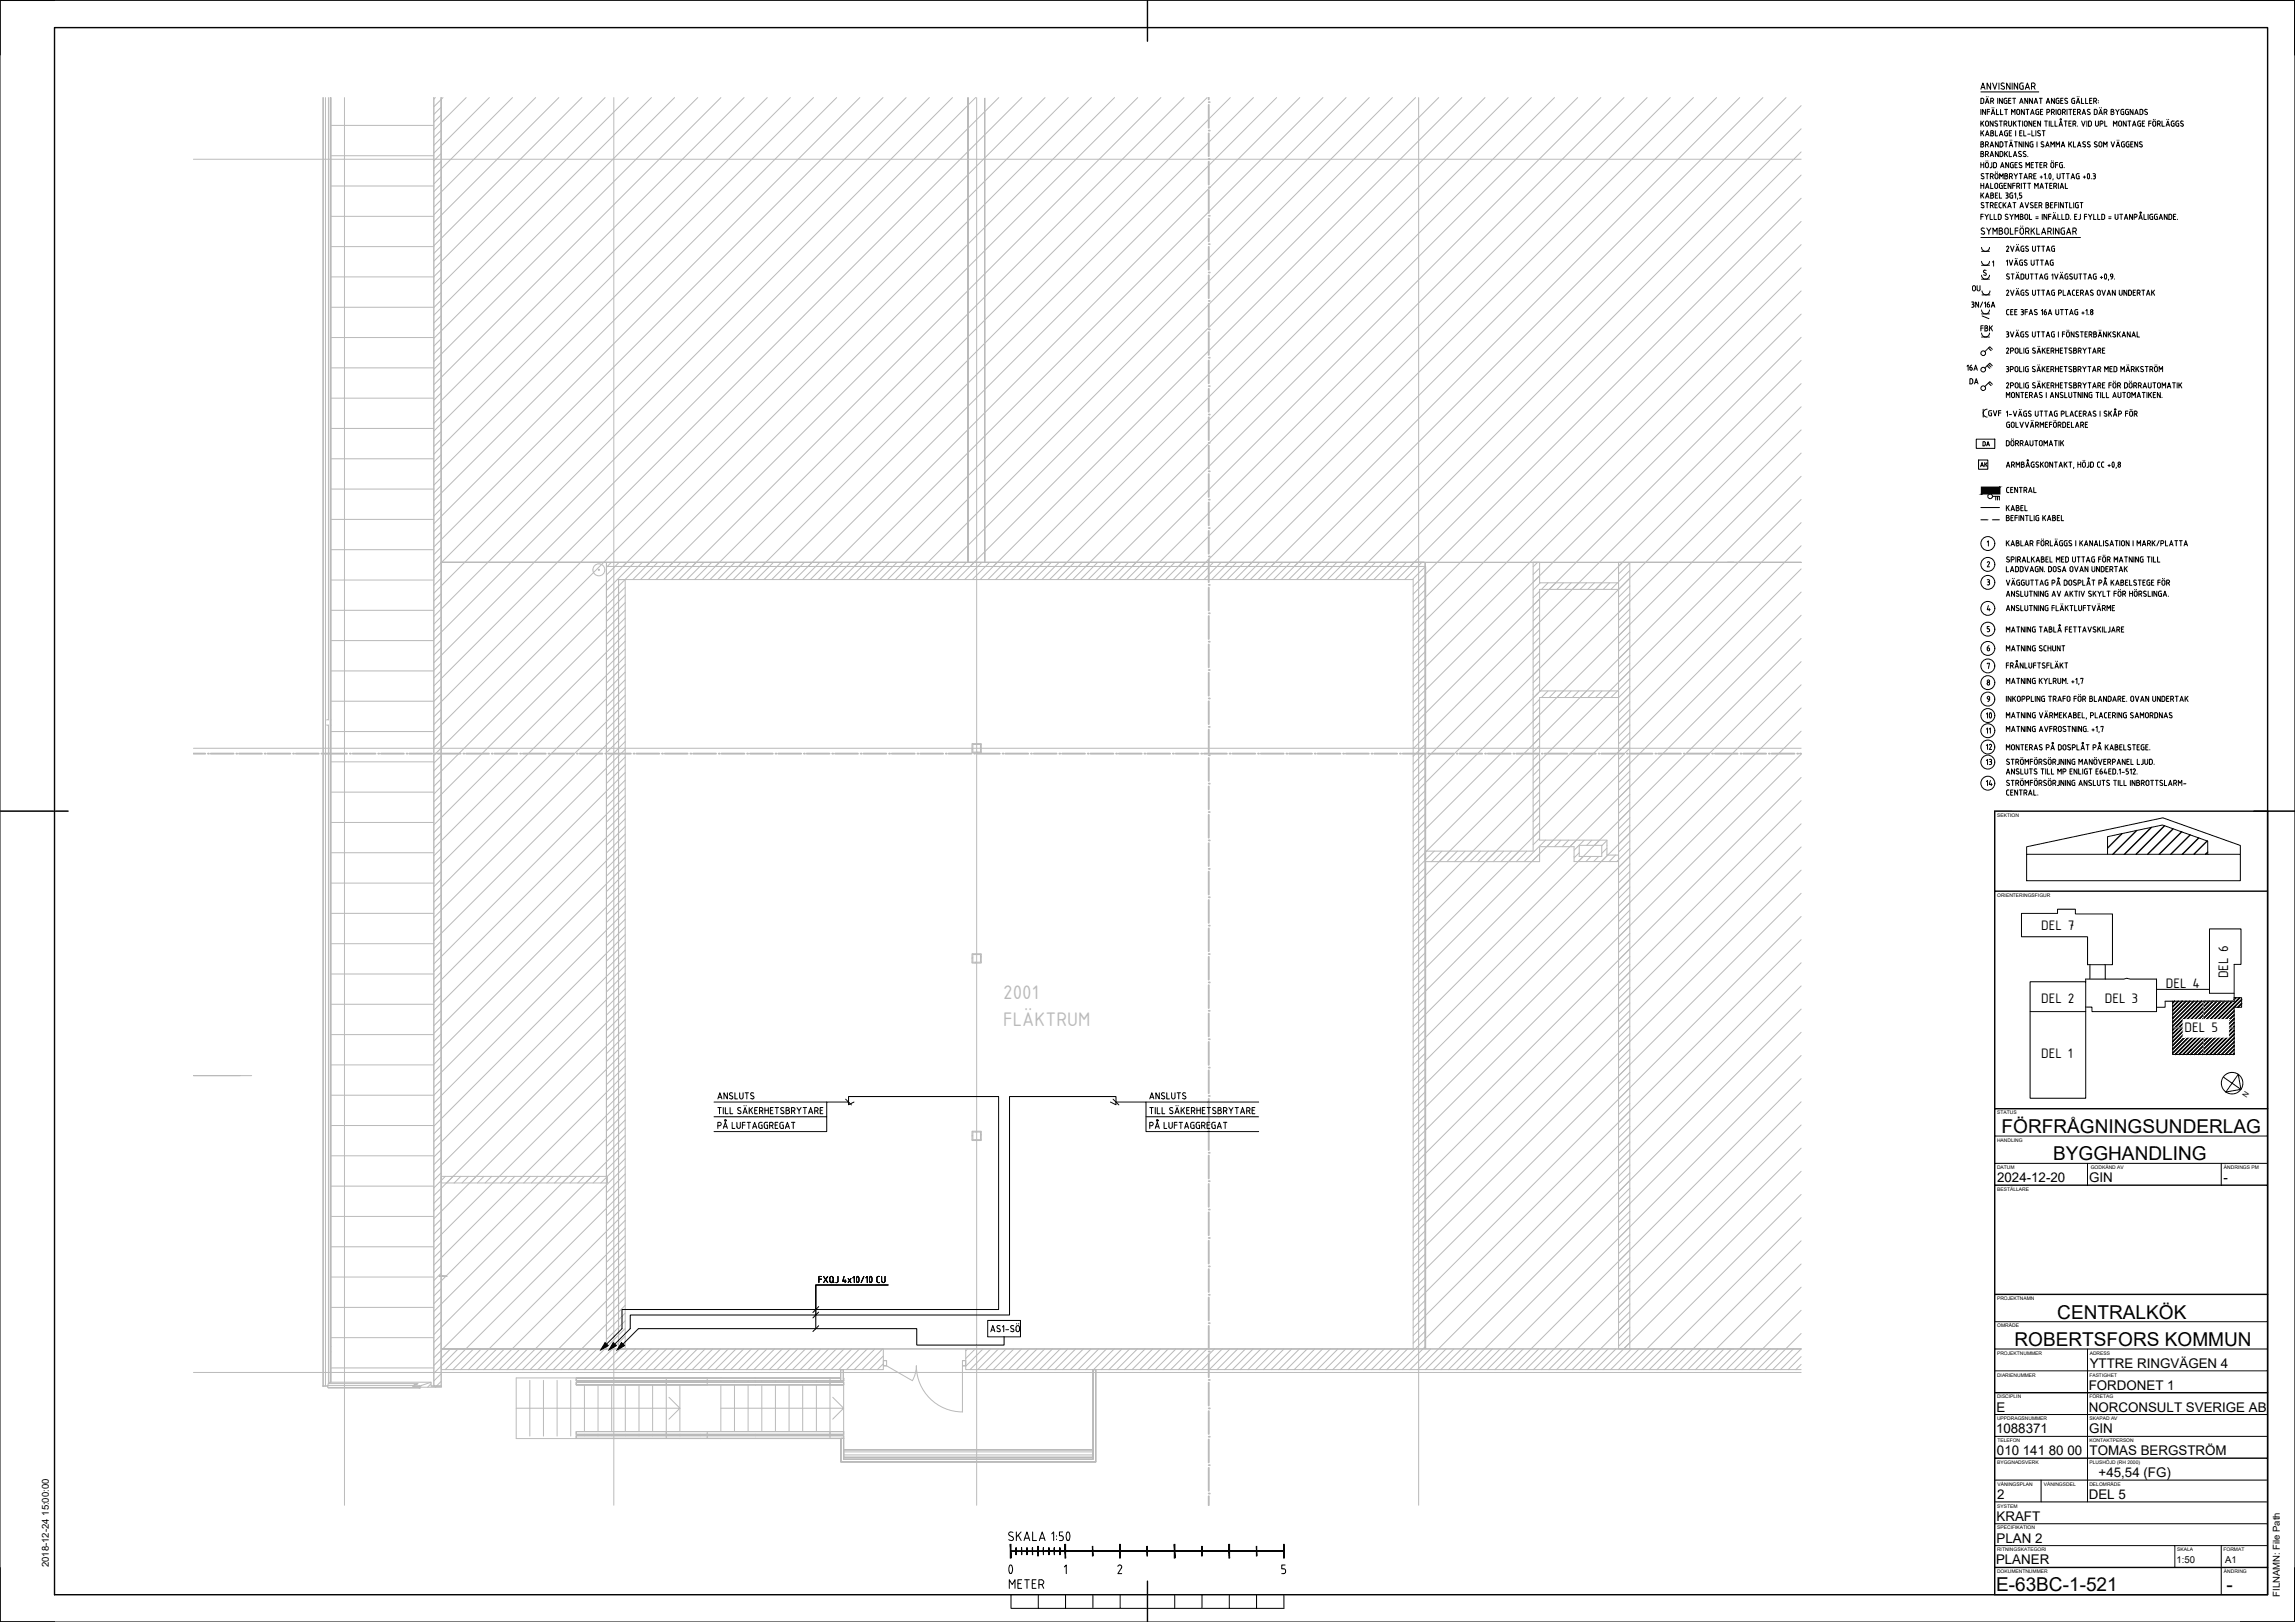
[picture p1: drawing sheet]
<svg xmlns="http://www.w3.org/2000/svg" width="841mm" height="594mm" viewBox="0 0 841 594" stroke-linecap="round" stroke-linejoin="round" font-family="sans-serif">
<defs><g id="words">
<text font-size="10.1" x="364.1" y="578.9">0</text>
<g font-size="7.8" fill="#bababa">
<text x="367.6" y="366">2001</text>
<text x="367.6" y="375.8">FLÄKTRUM</text>
</g>
<text font-size="7.1" x="725" y="264.9">10</text>
<g font-size="7">
<text x="733.5" y="415">FÖRFRÅGNINGSUNDERLAG</text>
<text x="752.4" y="425">BYGGHANDLING</text>
<text x="753.9" y="483">CENTRALKÖK</text>
<text x="738.2" y="493">ROBERTSFORS KOMMUN</text>
<text x="731.5" y="582.8">E-63BC-1-521</text>
<text x="815.9" y="582.8">-</text>
</g>
<text font-size="6.6" x="368.7" y="583.1">METER</text>
<g font-size="5.4">
<text x="748" y="340.5">DEL 7</text>
<text x="816.5" y="358.4" transform="rotate(-90 816.5 358.4)">DEL 6</text>
<text x="793.7" y="361.8">DEL 4</text>
<text x="748" y="367.2">DEL 2</text>
<text x="771.3" y="367.2">DEL 3</text>
<text x="800.6" y="377.8">DEL 5</text>
<text x="748" y="387.4">DEL 1</text>
</g>
<text font-size="5.3" x="719.7" y="136.9">16A</text>
<g font-size="4.9">
<text x="724.6" y="122.4">FBK</text>
<text x="727.1" y="239.5">6</text>
<text x="730.6" y="275.9" transform="rotate(-90 730.6 275.9)">12</text>
<text x="726.7" y="281.2">13</text>
<text x="726.7" y="288.9">14</text>
<text x="731.9" y="433">2024-12-20</text>
<text x="765.6" y="433">GIN</text>
<text x="814.9" y="433">-</text>
<text x="765.8" y="501">YTTRE RINGVÄGEN 4</text>
<text x="765.4" y="509">FORDONET 1</text>
<text x="731.6" y="517">E</text>
<text x="765.5" y="517">NORCONSULT SVERIGE AB</text>
<text x="731.5" y="525">1088371</text>
<text x="765.6" y="525">GIN</text>
<text x="731.8" y="533">010 141 80 00</text>
<text x="765.7" y="533">TOMAS BERGSTRÖM</text>
<text x="769.1" y="541">+45,54 (FG)</text>
<text x="731.9" y="549">2</text>
<text x="765.5" y="549">DEL 5</text>
<text x="731.6" y="557">KRAFT</text>
<text x="731.6" y="565">PLAN 2</text>
<text x="731.5" y="573">PLANER</text>
</g>
<text font-size="4.4" x="730.2" y="269.9" transform="rotate(-90 730.2 269.9)">11</text>
<g font-size="3.5">
<text x="17.9" y="574" transform="rotate(-90 17.9 574)">2018-12-24 15:00:00</text>
<text x="797.6" y="572.4">1:50</text>
<text x="815.4" y="572.4">A1</text>
<text x="835.5" y="584.9" transform="rotate(-90 835.5 584.9)">FILNAMN: File Path</text>
</g>
<text font-size="2.8" x="823.3" y="402" transform="rotate(-56 823.3 402)">N</text>
<g font-size="1.8">
<text x="731.9" y="299.2">SEKTION</text>
<text x="731.9" y="328.5">ORIENTERINGSFIGUR</text>
<text x="731.9" y="408.2">STATUS</text>
<text x="731.8" y="418.2">HANDLING</text>
<text x="731.8" y="428.2">DATUM</text>
<text x="766.2" y="428.2">GODKÄND AV</text>
<text x="815" y="428.2">ÄNDRINGS PM</text>
<text x="731.9" y="436.2">BESTÄLLARE</text>
<text x="731.8" y="476.2">PROJEKTNAMN</text>
<text x="731.9" y="486.2">OMRÅDE</text>
<text x="731.8" y="496.2">PROJEKTNUMMER</text>
<text x="765.8" y="496.2">ADRESS</text>
<text x="731.8" y="504.2">DIARIENUMMER</text>
<text x="765.7" y="504.2">FASTIGHET</text>
<text x="731.8" y="512.2">DISCIPLIN</text>
<text x="765.7" y="512.2">FÖRETAG</text>
<text x="731.8" y="520.2">UPPDRAGSNUMMER</text>
<text x="765.7" y="520.2">SKAPAD AV</text>
<text x="731.9" y="528.2">TELEFON</text>
<text x="765.7" y="528.2">KONTAKTPERSON</text>
<text x="731.9" y="536.2">BYGGNADSVERK</text>
<text x="765.7" y="536.2">PLUSHÖJD (RH 2000)</text>
<text x="732" y="544.2">VÅNINGSPLAN</text>
<text x="749" y="544.2">VÅNINGSDEL</text>
<text x="765.7" y="544.2">DELOMRÅDE</text>
<text x="731.9" y="552.2">SYSTEM</text>
<text x="731.9" y="560.2">SPECIFIKATION</text>
<text x="731.8" y="568.2">RITNINGSKATEGORI</text>
<text x="797.9" y="568.2">SKALA</text>
<text x="814.8" y="568.2">FORMAT</text>
<text x="731.8" y="576.2">DOKUMENTNUMMER</text>
<text x="815" y="576.2">ÄNDRING</text>
</g>
</g></defs>
<g fill="none" stroke="#bababa" stroke-width=".37">
<path d="M118.3 35.7v472M118.5 35.7v472M119.3 35.7v472M120.4 35.7v227.9l-.7 .1M121 35.7v470.6M121.2 35.7v470.6v-470.6M121.3 35.7v470.6M126.2 35.7v515.6M159.5 35.7l-.5 .6M161.6 35.7v458.4h60.6v-286.6h300.3v286.6h137.5M161.7 36.4l-2.7 2.7M161.7 39.3l-2.7 2.6"/>
<path d="M162.3 35.7l-.7 .7M170.8 35.7l-9.2 9.2M179.3 35.7l-17.7 17.7M187.8 35.7l-26.2 26.2M196.3 35.7l-37.3 37.3M204.8 35.7l-43.2 43.2M213.3 35.7l-54.3 54.3M221.7 35.7l-62.7 62.8M230.2 35.7l-71.2 71.3M238.7 35.7l-79.7 79.8M247.2 35.7l-85.6 85.6M255.7 35.7l-94.1 94.1"/>
<path d="M264.2 35.7l-102.6 102.6M272.7 35.7l-111.1 111M281.2 35.7l-122.2 122.2M289.6 35.7l-130.6 130.7M298.1 35.7l-139.1 139.2M306.6 35.7l-147.6 147.7M315.1 35.7l-156.1 156.1M323.6 35.7l-162 161.9M332.1 35.7l-170.5 170.4M340.6 35.7l-179 178.9M349 35.7l-190 190.1M357.5 35.7l-198.5 198.6"/>
<path d="M357.9 35.7v515.6M366 35.7l-207 207.1M374.5 35.7l-215.5 215.5M383 35.7l-224 224M391.5 35.7l-232.5 232.5M399.9 35.7l-240.9 241M408.4 35.7l-176.5 176.6M416.9 35.7l-176.5 176.6M425.4 35.7l-171.7 171.8M433.9 35.7l-176.6 176.6M442.4 35.7l-171.8 171.8M450.8 35.7l-176.5 176.6"/>
<path d="M459.3 35.7l-171.7 171.8M467.8 35.7l-176.5 176.6M476.3 35.7l-171.7 171.8M484.8 35.7l-176.5 176.6M493.3 35.7l-171.8 171.8M501.8 35.7l-176.6 176.6M510.3 35.7l-171.8 171.8M518.8 35.7l-176.6 176.6M519.9 35.7v515.6M527.2 35.7l-171.7 171.8M535.7 35.7l-176.5 176.6M544.2 35.7l-171.7 171.8"/>
<path d="M552.7 35.7l-176.5 176.6M561.2 35.7l-171.8 171.8M569.7 35.7l-176.6 176.6M578.1 35.7l-171.7 171.8M586.6 35.7l-176.5 176.6M595.1 35.7l-171.7 171.8M603.6 35.7l-176.5 176.6M612.1 35.7l-171.7 171.8M620.6 35.7l-176.6 176.6M629.1 35.7l-171.8 171.8M637.5 35.7l-176.5 176.6M646 35.7l-171.7 171.8"/>
<path d="M654.5 35.7l-176.5 176.6M660 38.7l-168.7 168.8M70.9 58.3h589.1M121.3 45.9h37.7M121.3 57h37.7M161.7 42.1l-2.7 2.7M161.7 44.9l-2.7 2.7M161.7 47.7l-2.7 2.7M161.7 50.6l-2.7 2.6M161.7 53.4l-2.7 2.7M161.7 56.2l-2.7 2.7M161.7 59l-2.7 2.7"/>
<path d="M660 47.2l-165.1 165.1M660 55.6l-151.8 151.9M121.3 68.1h37.7M121.3 79.2h37.7M161.7 61.9l-2.7 2.7M161.7 64.7l-2.7 2.7M161.7 67.5l-2.7 2.7M161.7 73.2l-2.7 2.7M161.7 76l-2.7 2.7M161.7 78.8l-2.7 2.7M660 64.1l-148.1 148.2M660 72.6l-137.5 137.6"/>
<path d="M121.3 90.3h37.7M161.7 81.7l-2.7 2.7M161.7 84.5l-2.7 2.7M161.7 90.2l-2.7 2.7M161.7 93l-2.7 2.7M161.7 98.7l-2.7 2.6M660 98.1l-137.5 137.6M660 81.1l-137.5 137.6M660 89.6l-137.5 137.6M121.3 101.4h37.7M121.3 112.5h37.7M161.7 101.5l-2.7 2.7"/>
<path d="M161.7 107.1l-2.7 2.7M161.7 110l-2.7 2.6M161.7 115.6l-2.7 2.7M161.7 118.4l-2.7 2.7M660 115.1l-137.5 137.5M660 106.6l-137.5 137.6M121.3 123.6h37.7M121.3 134.7h37.7M161.7 121.3l-2.7 2.6M161.7 124.1l-2.7 2.7M161.7 126.9l-2.7 2.7M161.7 129.8l-2.7 2.6"/>
<path d="M161.7 132.6l-2.7 2.7M161.7 135.4l-2.7 2.7M161.7 138.3l-2.7 2.6M660 132l-137.5 137.6M660 123.5l-137.5 137.6M121.3 145.8h37.7M121.3 156.9h37.7M161.7 141.1l-2.7 2.7M161.7 143.9l-2.7 2.7M161.7 146.7l-2.7 2.7M161.7 149.6l-2.7 2.6M161.7 152.4l-2.7 2.7"/>
<path d="M161.7 158l-2.7 2.7M660 157.5l-137.5 137.6M660 140.5l-137.5 137.6M660 149l-137.5 137.6M121.3 168h37.7M121.3 179.1h37.7M161.7 160.9l-2.7 2.6M161.7 166.5l-2.7 2.7M161.7 169.3l-2.7 2.7M161.7 175l-2.7 2.7M161.7 177.8l-2.7 2.7M660 174.4l-142.1 142.2"/>
<path d="M660 166l-137.5 137.5M121.3 190.2h37.7M161.7 183.5l-2.7 2.7M161.7 186.3l-2.7 2.7M161.7 192l-2.7 2.7M161.7 194.8l-2.7 2.7M161.7 197.6l-2.7 2.7M660 191.4l-137.5 137.6M660 182.9l-137.5 137.6M660 199.9l-137.5 137.6M121.3 201.3h37.7M121.3 212.4h37.7"/>
<path d="M161.7 206h199.2v-170.3v170.3h-6.2v-170.3v170.3zM161.7 206h60.5v224.9M161.7 200.5l-2.7 2.7M161.7 203.3l-2.7 2.7M161.7 206.1l-2.7 2.7M161.7 209l-2.7 2.6M161.7 211.8l-2.7 2.7M161.7 214.6l-2.7 2.7M161.7 217.4l-2.7 2.7M224 206l-1.8 1.8M226.7 212.3h291.2v281.8h-164v7.5h306.1M226.7 212.3v281.8"/>
<path d="M226.7 212.3h2.4v281.8h-2.4zM226.9 206l-4.7 4.6M229.1 215.1l-70.1 70.1M229.1 217.9l-6.9 6.8M232.5 206l-10.3 10.3M235.4 206l-13.2 13.1M241 206l-6.3 6.3M243.9 206l-6.3 6.3M249.5 206l-6.3 6.3M252.3 206l-6.3 6.3M255.2 206l-6.3 6.3M258 206l-6.3 6.3"/>
<path d="M260.8 206l-6.3 6.3M266.5 206l-6.3 6.3M269.3 206l-6.3 6.3M272.1 206l-6.3 6.3M275 206l-6.3 6.3M277.8 206l-6.3 6.3M283.4 206l-6.2 6.3M286.3 206l-6.3 6.3M289.1 206l-6.3 6.3M291.9 206l-6.3 6.3M294.8 206l-6.3 6.3M300.4 206l-6.3 6.3"/>
<path d="M303.3 206l-6.4 6.3M306.1 206l-6.3 6.3M308.9 206l-6.3 6.3M311.7 206l-6.3 6.3M317.4 206l-6.3 6.3M320.2 206l-6.3 6.3M323 206l-6.2 6.3M325.9 206l-6.3 6.3M328.7 206l-6.3 6.3M334.4 206l-6.3 6.3M337.2 206l-6.3 6.3M340 206l-6.3 6.3"/>
<path d="M342.9 206l-6.4 6.3M345.7 206l-6.3 6.3M351.3 206l-6.3 6.3M354.2 206l-6.3 6.3M357 206l-6.3 6.3M359.8 206l-6.3 6.3M362.6 206l-6.3 6.3M368.3 206l-6.3 6.3M371.1 206l-6.3 6.3M374 206l-6.3 6.3M376.8 206l-6.3 6.3M379.6 206l-6.3 6.3"/>
<path d="M385.3 206l-6.3 6.3M388.1 206l-6.3 6.3M390.9 206l-6.3 6.3M393.8 206l-6.3 6.3M396.6 206l-6.3 6.3M402.3 206l-6.4 6.3M405.1 206l-6.3 6.3M407.9 206l-6.3 6.3M410.7 206l-6.3 6.3M413.6 206l-6.3 6.3M419.2 206l-6.3 6.3M422 206l-6.2 6.3"/>
<path d="M424.9 206l-6.3 6.3M427.7 206l-6.3 6.3M430.5 206l-6.3 6.3M436.2 206l-6.3 6.3M439 206l-6.3 6.3M441.9 206l-6.4 6.3M444.7 206l-6.3 6.3M447.5 206l-6.3 6.3M453.2 206l-6.3 6.3M456 206l-6.3 6.3M458.8 206l-6.3 6.3M461.6 206l-6.3 6.3"/>
<path d="M464.5 206l-6.3 6.3M470.1 206l-6.3 6.3M473 206l-6.3 6.3M475.8 206l-6.3 6.3M478.6 206l-6.3 6.3M481.5 206l-6.4 6.3M487.1 206l-6.3 6.3M489.9 206l-6.3 6.3M492.8 206l-6.3 6.3M495.6 206l-6.3 6.3M498.4 206l-6.3 6.3M504.1 206l-6.3 6.3"/>
<path d="M506.9 206l-6.3 6.3M509.7 206l-6.3 6.3M512.6 206l-6.3 6.3M515.4 206l-6.3 6.3M517.9 206h3.9h-3.9M521 206l-6.2 6.3M522.3 206v288.1h-300.1v-60.8M522.3 207.6l-4.7 4.7M522.3 210.4l-4.4 4.4M522.3 213.2l-4.4 4.4M522.3 216.1l-4.4 4.4M522.3 218.9l-4.4 4.4"/>
<path d="M561.8 206h2.4v7.5h28.9v2.4h-28.9v37.2h28.9v2.4h-28.9v52.2h24.7v5.5h4.2v2.4h-16.3v-5.5h-12.6v5.5h-41.9v-3.9h39.5zM561.8 206h2.4M563.5 206l-1.7 1.6M564.2 219.4l-2.4 2.4M564.2 208.1l-2.4 2.3M564.2 216.5l-2.4 2.4M564.5 213.5l-2.7 2.6M567.3 213.5l-2.4 2.4M570.1 213.5l-2.4 2.4M572.9 213.5l-2.4 2.4M575.8 213.5l-2.4 2.4M581.4 213.5l-2.4 2.4"/>
<path d="M584.3 213.5l-2.4 2.4M587.1 213.5l-2.4 2.4M589.9 213.5l-2.4 2.4M592.8 213.5l-2.5 2.4M593.1 206h4.2v288.1h-4.2zM594.6 206l-1.5 1.4M597.3 206.1l-4.2 4.2M597.3 209l-4.2 4.1M597.3 214.6l-4.2 4.1M597.3 206h62.7M597.3 211.8l-4.2 4.1M597.3 217.4l-4.2 4.2"/>
<path d="M635.4 206h-2.4h2.4M660 206h-299.1h299.1M660 208.4l-137.5 137.6M660 216.9l-137.5 137.5M121.3 223.5h37.7M121.3 234.6h37.7M161.7 220.3l-2.7 2.6M161.7 225.9l-2.7 2.7M161.7 228.8l-2.7 2.6M161.7 234.4l-2.7 2.7M161.7 237.3l-2.7 2.6M226.7 228.8l-4.5 4.4"/>
<path d="M229.1 220.7l-6.9 6.9M229.1 223.5l-70.1 70.2M229.1 232l-70.1 70.1M229.1 234.9l-6.9 6.8M229.1 226.4l-2.4 2.4M229.1 229.2l-6.9 6.8M229.1 237.7l-6.9 6.8M522.3 221.7l-4.4 4.4M522.3 224.6l-4.4 4.4M522.3 227.4l-4.4 4.4M522.3 230.2l-4.4 4.4M522.3 233l-4.4 4.4"/>
<path d="M522.3 235.9l-4.4 4.4M522.3 238.7l-4.4 4.4M564.2 222.2l-2.4 2.4M564.2 233.5l-2.4 2.4M564.2 225l-2.4 2.4M564.2 227.9l-2.4 2.3M564.2 230.7l-2.4 2.4M564.2 236.3l-2.4 2.4M564.2 239.2l-2.4 2.3M597.3 231.6l-4.2 4.1M597.3 223.1l-4.2 4.1M597.3 220.3l-4.2 4.1"/>
<path d="M597.3 225.9l-4.2 4.2M597.3 228.7l-4.2 4.2M597.3 234.4l-4.2 4.1M660 225.4l-137.5 137.5M660 233.8l-137.5 137.6M121.3 245.7h37.7M121.3 256.8h37.7M161.7 242.9l-2.7 2.7M161.7 245.7l-2.7 2.7M161.7 251.4l-2.7 2.7M161.7 254.2l-2.7 2.7M161.7 259.9l-2.7 2.6"/>
<path d="M229.1 240.5l-70.1 70.1M229.1 243.3l-6.9 6.9M229.1 249l-70.1 70.1M229.1 254.6l-6.9 6.9M229.1 257.5l-70.1 70.1M229.1 246.2l-6.9 6.8M229.1 251.8l-6.9 6.9M522.3 244.3l-4.4 4.4M522.3 258.5l-4.4 4.4M522.3 255.7l-4.4 4.4M522.3 247.2l-4.4 4.4M522.3 250l-4.4 4.4"/>
<path d="M522.3 252.8l-4.4 4.4M522.3 241.5l-4.4 4.4M564.2 242l-2.4 2.4M564.2 253.3l-2.4 2.4M564.2 256.2l-2.4 2.3M564.2 259l-2.4 2.4M564.2 244.8l-2.4 2.4M564.2 247.7l-2.4 2.3M564.2 250.5l-2.4 2.4M567.3 253.1l-2.4 2.4M570.1 253.1l-2.4 2.4M572.9 253.1l-2.4 2.4"/>
<path d="M575.8 253.1l-2.4 2.4M578.6 253.1l-2.4 2.4M581.4 253.1l-2.4 2.4M584.3 253.1l-2.4 2.4M587.1 253.1l-2.4 2.4M589.9 253.1l-2.4 2.4M592.8 253.1l-2.5 2.4M597.3 240.1l-4.2 4.1M597.3 248.6l-4.2 4.1M597.3 259.9l-4.2 4.1M597.3 242.9l-4.2 4.1M597.3 251.4l-4.2 4.1"/>
<path d="M597.3 257l-4.2 4.2M660 242.3l-137.5 137.6M660 259.3l-137.5 137.6M660 250.8l-137.5 137.6M70.9 274.1h589.1M119.7 265.5l.7 .1v241.2M121.2 263.6h.1M121.2 265.6h.1M121.3 267.9h37.7M121.3 279h37.7M161.7 262.7l-2.7 2.7M161.7 268.3l-2.7 2.7"/>
<path d="M161.7 271.2l-2.7 2.7M161.7 276.8l-2.7 2.7M161.7 279.7l-2.7 2.7M222.2 276v-4v4M229.1 263.1l-6.9 6.9M229.1 266l-70.1 70.1M229.1 271.6l-6.9 6.9M229.1 274.5l-70.1 70.1M229.1 277.3l-6.9 6.8M229.1 260.3l-6.9 6.9M229.1 268.8l-6.9 6.8M356.2 272.4h3.4v3.4h-3.4z"/>
<path d="M356.5 272.7h2.8v2.8h-2.8zM356.5 274.3l-.3 .3M358.2 275.5l-.3 .3M358.5 272.4l-.3 .3M359.6 274.1l-.3 .3M522.3 261.3l-4.4 4.4M522.3 275.5l-4.4 4.4M522.3 269.8l-4.4 4.4M522.3 267l-4.4 4.4M522.3 272.6l-4.4 4.4M522.3 264.2l-4.4 4.3M522.3 278.3l-4.4 4.4"/>
<path d="M564.2 264.6l-2.4 2.4M564.2 267.5l-2.4 2.3M564.2 273.1l-2.4 2.4M564.2 275.9l-2.4 2.4M597.3 268.3l-4.2 4.2M597.3 276.8l-4.2 4.2M597.3 265.5l-4.2 4.2M597.3 274l-4.2 4.1M597.3 279.6l-4.2 4.2M660 276.3l-137.5 137.5M660 267.8l-137.5 137.6M121.3 290.1h37.7"/>
<path d="M161.7 285.3l-2.7 2.7M161.7 288.2l-2.7 2.6M161.7 293.8l-2.7 2.7M161.7 296.6l-2.7 2.7M226.7 293.9l-67.7 67.6M229.1 280.1l-6.9 6.8M229.1 282.9l-70.1 70.2M229.1 285.8l-6.9 6.8M229.1 288.6l-6.9 6.8M229.1 294.3l-6.9 6.8M229.1 299.9l-70.1 70.1M229.1 297.1l-6.9 6.8"/>
<path d="M229.1 291.4l-2.4 2.4M522.3 292.4l-4.4 4.4M522.3 295.2l-4.4 4.4M522.3 283.9l-4.4 4.4M522.3 298.1l-4.4 4.4M522.3 281.1l-4.4 4.4M522.3 289.6l-4.4 4.4M522.3 286.8l-4.4 4.4M564.2 284.4l-2.4 2.4M564.2 292.9l-2.4 2.4M564.2 281.6l-2.4 2.4M564.2 290.1l-2.4 2.4"/>
<path d="M564.2 295.7l-2.4 2.4M564.2 298.6l-2.4 2.4M597.3 285.3l-4.2 4.1M597.3 293.8l-4.2 4.1M597.3 291l-4.2 4.1M597.3 299.5l-4.2 4.1M597.3 282.5l-4.2 4.1M597.3 288.1l-4.2 4.2M597.3 296.6l-4.2 4.2M660 284.7l-137.5 137.6M660 293.2l-137.5 137.6M121.3 301.2h37.7"/>
<path d="M121.3 312.3h37.7M161.7 302.3l-2.7 2.7M161.7 305.1l-2.7 2.7M161.7 310.8l-2.7 2.7M161.7 313.6l-2.7 2.7M161.7 319.3l-2.7 2.6M229.1 302.7l-6.9 6.9M229.1 308.4l-70.1 70.1M229.1 311.2l-6.9 6.9M229.1 316.9l-70.1 70.1M229.1 319.7l-6.9 6.9M229.1 305.6l-6.9 6.8"/>
<path d="M229.1 314.1l-6.9 6.8M522.3 300.9l-4.4 4.4M522.3 306.6l-4.4 4.4M522.3 303.7l-4.4 4.4M522.3 309.4l-4.4 4.4M522.3 317.9l-4.4 4.4M525.6 311.7l-7.7 7.8M528.4 311.7l-3.8 3.9M534.1 311.7l-3.9 3.9M536.9 311.7l-3.9 3.9M542.6 311.7l-3.9 3.9M545.4 311.7l-3.9 3.9"/>
<path d="M548.2 311.7l-3.9 3.9M551 311.7l-3.8 3.9M553.9 311.7l-3.9 3.9M556.7 311.7l-3.9 3.9M559.5 311.7l-3.8 3.9M564.2 301.4l-2.4 2.4M564.2 315.5v.1M564.2 307.1l-2.4 2.3M564.2 304.2l-2.4 2.4M566.4 307.7l-7.9 7.9M572 307.7l-2.3 2.4M574.9 307.7l-2.4 2.4"/>
<path d="M577.7 307.7l-2.4 2.4M578.7 312.3l-1.9 1.9M578.7 309.6h8.3v4.1h-8.3zM580.5 307.7l-3.7 3.7M583 313.7l-1.8 1.9M583.4 307.7l-2 1.9M585.9 313.7l-1.9 1.9M586.2 307.7l-1.9 1.9M588.9 310.7l-1.9 1.9M588.9 307.9l-1.9 1.8M589.2 313.2l-2.2 2.2M592 313.2l-2.4 2.4"/>
<path d="M597.3 307.9l-4.2 4.2M597.3 305.1l-4.2 4.2M597.3 310.8l-4.8 4.8M597.3 302.3l-4.2 4.1M597.3 316.4l-4.2 4.2M597.3 319.2l-4.2 4.2M660 301.7l-137.5 137.6M660 310.2l-137.5 137.6M660 318.7l-137.5 137.6M121.3 323.4h37.7M121.3 334.5h37.7M161.7 322.1l-2.7 2.7"/>
<path d="M161.7 327.8l-2.7 2.6M161.7 330.6l-2.7 2.7M161.7 336.2l-2.7 2.7M161.7 339.1l-2.7 2.6M229.1 325.4l-70.1 70.1M229.1 331l-6.9 6.9M229.1 333.9l-70.1 70.1M229.1 322.5l-6.9 6.9M229.1 336.7l-6.9 6.8M229.1 339.5l-6.9 6.9M229.1 328.2l-6.9 6.8M522.3 329.2l-4.4 4.4"/>
<path d="M522.3 323.5l-4.4 4.4M522.3 320.7l-4.4 4.4M522.3 326.4l-4.4 4.4M522.3 334.8l-4.4 4.5M522.3 332l-4.4 4.4M522.3 337.7l-4.4 4.4M597.3 336.2l-4.2 4.2M597.3 324.9l-4.2 4.1M597.3 327.7l-4.2 4.2M597.3 333.4l-4.2 4.1M660 327.2l-137.5 137.6M660 335.7l-137.5 137.6"/>
<path d="M121.3 345.6h37.7M121.3 356.7h37.7M161.7 344.7l-2.7 2.7M161.7 347.5l-2.7 2.7M161.7 353.2l-2.7 2.7M161.7 356l-2.7 2.7M226.7 358.9l-4.5 4.4M229.1 342.3l-70.1 70.2M229.1 348l-6.9 6.9M229.1 350.8l-70.1 70.1M229.1 359.3l-70.1 70.1M229.1 353.6l-6.9 6.9"/>
<path d="M229.1 356.5l-2.4 2.4M229.1 345.2l-6.9 6.8M356.2 349.3h3.4v3.4h-3.4zM356.5 349.6h2.8v2.8h-2.8zM356.5 350.7l-.3 .3M357.6 352.4l-.3 .3M357.9 349.3l-.3 .3M359.6 350.4l-.3 .3M522.3 343.3l-4.4 4.4M522.3 346.2l-4.4 4.4M522.3 357.5l-4.4 4.4M522.3 349l-4.4 4.4"/>
<path d="M522.3 351.8l-4.4 4.4M522.3 354.7l-4.4 4.4M522.3 340.5l-4.4 4.4M597.3 353.2l-4.2 4.1M597.3 344.7l-4.2 4.1M597.3 358.9l-4.2 4.1M597.3 341.9l-4.2 4.1M597.3 347.5l-4.2 4.2M597.3 350.4l-4.2 4.1M597.3 356l-4.2 4.2M660 344.2l-137.5 137.5M660 352.6l-137.5 137.6"/>
<path d="M121.3 367.8h37.7M121.3 378.9h37.7M161.7 361.7l-2.7 2.7M161.7 364.5l-2.7 2.7M161.7 370.2l-2.7 2.7M161.7 373l-2.7 2.7M161.7 378.7l-2.7 2.7M222.2 365.8v4.5v-4.5M229.1 362.1l-6.9 6.9M229.1 365l-6.9 6.8M229.1 367.8l-70.1 70.1M229.1 376.3l-70.1 70.1"/>
<path d="M229.1 379.1l-2.4 2.4M229.1 370.6l-6.9 6.9M229.1 373.5l-6.9 6.8M522.3 360.3l-4.4 4.4M522.3 371.6l-4.4 4.4M522.3 374.5l-4.4 4.4M522.3 377.3l-4.4 4.4M522.3 368.8l-4.4 4.4M522.3 363.1l-4.4 4.4M522.3 366l-4.4 4.4M597.3 367.3l-4.2 4.2M597.3 370.2l-4.2 4.1"/>
<path d="M597.3 375.8l-4.2 4.2M597.3 361.7l-4.2 4.1M597.3 364.5l-4.2 4.2M597.3 373l-4.2 4.1M597.3 378.6l-4.2 4.2M660 361.1l-140.5 140.5M660 369.6l-132 132M660 378.1l-123.5 123.5M88.1 394h-17.2h21.3M121.3 390h37.7M161.7 381.5l-2.7 2.7M161.7 387.2l-2.7 2.6"/>
<path d="M161.7 390l-2.7 2.7M161.7 395.6l-2.7 2.7M161.7 398.5l-2.7 2.6h-37.7M226.7 381.6l-4.5 4.3M229.1 384.8l-70.1 70.1M229.1 387.6l-6.9 6.8M229.1 393.2l-70.1 70.2M229.1 398.9l-6.9 6.9M229.1 381.9l-6.9 6.9M229.1 390.4l-6.9 6.9M229.1 396.1l-6.9 6.8M522.3 380.1l-4.4 4.4"/>
<path d="M522.3 388.6l-4.4 4.4M522.3 391.4l-4.4 4.4M522.3 394.2l-4.4 4.4M522.3 397.1l-4.4 4.4M522.3 382.9l-4.4 4.4M522.3 385.8l-4.4 4.4M522.3 399.9l-4.4 4.4M597.3 384.3l-4.2 4.1M597.3 392.8l-4.2 4.1M597.3 387.1l-4.2 4.2M597.3 395.6l-4.2 4.2M660 386.6l-115 115"/>
<path d="M660 395.1l-106.5 106.5M121.3 412.2h37.7M161.7 404.1l-2.7 2.7M161.7 406.9l-2.7 2.7M161.7 412.6l-2.7 2.7M161.7 415.4l-2.7 2.7M226.7 407l-4.5 4.4M226.7 404.2l-65 65M229.1 407.4l-6.9 6.8M229.1 413.1l-6.9 6.8M229.1 415.9l-6.9 6.8M229.1 404.6l-2.4 2.4"/>
<path d="M229.1 401.7l-2.4 2.4M229.1 418.7l-67.4 67.4M229.1 410.2l-67.4 67.5M356.2 414.3h3.4v3.4h-3.4zM356.5 414.6h2.8v2.8h-2.8zM356.5 415.8l-.3 .3M357.7 417.4l-.3 .3M357.9 414.3l-.3 .3M359.6 415.5l-.3 .3M522.3 405.6l-4.4 4.4M522.3 408.4l-4.4 4.4M522.3 411.2l-4.4 4.4"/>
<path d="M522.3 414.1l-4.4 4.4M522.3 402.7l-4.4 4.4M522.3 416.9l-4.4 4.4M522.3 419.7l-4.4 4.4M597.3 401.3l-4.2 4.1M597.3 404.1l-4.2 4.2M597.3 409.8l-4.2 4.1M597.3 412.6l-4.2 4.1M597.3 418.2l-4.2 4.2M660 403.6l-98 98M660 412l-89.6 89.6M121.3 423.3h37.7"/>
<path d="M121.3 434.4h37.7M161.7 430.9h60.9v2.4h-60.9zM161.7 421.1l-2.7 2.7M161.7 423.9l-2.7 2.7M161.7 429.6l-2.7 2.7M161.7 438.1l-2.7 2.6M163.2 430.9l-4.2 4.2M166 430.9l-2.4 2.4M168.9 430.9l-2.4 2.4M171.7 430.9l-2.4 2.4M177.3 430.9l-2.4 2.4M180.2 430.9l-2.4 2.4"/>
<path d="M185.8 430.9l-2.4 2.4M188.7 430.9l-2.4 2.4M194.3 430.9l-2.4 2.4M197.1 430.9l-2.4 2.4M200 430.9l-2.4 2.4M202.8 430.9l-2.4 2.4M205.6 430.9l-2.4 2.4M208.4 430.9l-2.3 2.4M211.3 430.9l-2.4 2.4M214.1 430.9l-2.4 2.4M216.9 430.9l-2.4 2.4M219.8 430.9l-2.4 2.4"/>
<path d="M222.2 430.9v-224.9v224.9M222.2 433.3v60.8h-60.5h60.5zM226.7 426.8l-6.5 6.5M229.1 427.2l-70.1 70.1M229.1 430l-6.9 6.9M229.1 432.9l-6.9 6.8M229.1 435.7l-66 65.9M229.1 438.5l-6.9 6.9M229.1 424.4l-2.4 2.4M229.1 421.5l-6.9 6.9M522.3 422.5l-4.4 4.4M522.3 425.4l-4.4 4.4"/>
<path d="M522.3 428.2l-4.4 4.4M522.3 431l-4.4 4.4M522.3 433.8l-4.4 4.4M522.3 436.7l-4.4 4.4M522.3 439.5l-4.4 4.4M597.3 421.1l-4.2 4.1M597.3 435.2l-4.2 4.1M597.3 438.1l-4.2 4.1M597.3 423.9l-4.2 4.1M597.3 426.7l-4.2 4.2M597.3 429.6l-4.2 4.1M597.3 432.4l-4.2 4.1"/>
<path d="M660 420.5l-81.1 81.1M660 429l-72.6 72.6M660 437.5l-64.1 64.1M121.3 445.5h37.7M121.3 456.6h37.7M161.7 440.9l-2.7 2.7M161.7 446.5l-2.7 2.7M161.7 449.4l-2.7 2.6M161.7 455l-2.7 2.7M161.7 457.9l-2.7 2.6M229.1 441.3l-6.9 6.9M229.1 444.2l-57.5 57.4"/>
<path d="M229.1 447l-6.9 6.8M229.1 449.8l-6.9 6.9M229.1 452.6l-49 49M229.1 455.5l-6.9 6.8M229.1 458.3l-6.9 6.9M522.3 442.3l-4.4 4.4M522.3 445.2l-4.4 4.4M522.3 448l-4.4 4.4M522.3 450.8l-4.4 4.4M522.3 456.5l-4.4 4.4M522.3 459.3l-4.4 4.4M522.3 453.7l-4.4 4.4"/>
<path d="M597.3 443.7l-4.2 4.1M597.3 452.2l-4.2 4.1M597.3 440.9l-4.2 4.1M597.3 446.5l-4.2 4.2M597.3 449.4l-4.2 4.1M597.3 455l-4.2 4.2M660 446l-55.6 55.6M660 454.5l-47.1 47.1M121.3 467.7h37.7M121.3 478.8h37.7M161 467.4h2.7zM161 467.5h2.7z"/>
<path d="M161 467.4v.1M161.1 467.4v.1M161.5 467.4h.6M161.5 467.5h.6M161.6 469.2l-2.6 2.7M161.6 472l-2.6 2.7M161.6 474.8l-2.6 2.7M161.6 477.7l-2.6 2.6M161.7 463.5l-2.7 2.7M161.7 466.3l-2.7 2.7M161.9 467.5h.6h-.6M162 467.4v.1"/>
<path d="M162.5 467.4h-.6h.6M163.7 467.4v.1M229.1 461.1l-40.5 40.5M229.1 464l-6.9 6.8M229.1 466.8l-6.9 6.8M229.1 469.6l-32 32M229.1 472.5l-6.9 6.8M229.1 475.3l-6.9 6.8M229.1 478.1l-23.6 23.5M522.3 465l-4.4 4.4M522.3 470.6l-4.4 4.4M522.3 473.4l-4.4 4.5"/>
<path d="M522.3 476.3l-4.4 4.4M522.3 479.1l-4.4 4.4M522.3 462.1l-4.4 4.4M522.3 467.8l-4.4 4.4M597.3 460.7l-4.2 4.1M597.3 469.2l-4.2 4.1M597.3 463.5l-4.2 4.1M597.3 472l-4.2 4.1M597.3 477.6l-4.2 4.2M660 463l-38.7 38.6M660 471.4l-30.2 30.2M660 479.9l-21.7 21.7"/>
<path d="M121.2 493.2h.1M121.2 495.2h.1M121.3 489.9h37.7M161.6 480.5l-2.6 2.7M161.6 483.3l-2.6 2.7M161.6 486.1l-2.6 2.7M161.7 489l-2.7 2.7M161.7 491.8l-2.7 2.7M165.1 494.1l-6.1 6M167.9 494.1l-8.9 8.9M173.5 494.1l-7.5 7.5M176.4 494.1l-7.6 7.5"/>
<path d="M182 494.1l-7.5 7.5M184.8 494.1l-7.5 7.5M190.5 494.1l-7.6 7.5M193.3 494.1l-7.5 7.5M199 494.1l-7.6 7.5M201.8 494.1l-7.6 7.5M207.5 494.1l-7.6 7.5M210.3 494.1l-7.6 7.5M216 494.1l-7.6 7.5M218.8 494.1l-7.6 7.5M226.7 494.1h97v7.5h-162v-7.5h60.5v-288.1h300.1v288.1h137.7M229.1 480.9l-6.9 6.9"/>
<path d="M229.1 483.8l-6.9 6.8M229.1 486.6l-15.1 15M229.1 489.4l-12.2 12.2M229.1 492.2l-9.4 9.4M230.1 494.1l-7.6 7.5M232.9 494.1l-7.5 7.5M235.8 494.1l-7.6 7.5M238.6 494.1l-7.6 7.5M241.4 494.1l-7.6 7.5M244.3 494.1l-7.6 7.5M247.1 494.1l-7.6 7.5M249.9 494.1l-7.6 7.5"/>
<path d="M252.7 494.1l-7.5 7.5M255.6 494.1l-7.6 7.5M258.4 494.1l-7.6 7.5M261.2 494.1l-7.6 7.5M264.1 494.1l-7.6 7.5M266.9 494.1l-7.6 7.5M269.7 494.1l-7.6 7.5M272.5 494.1l-7.5 7.5M275.4 494.1l-7.6 7.5M278.2 494.1l-7.6 7.5M281 494.1l-7.5 7.5M283.8 494.1l-7.5 7.5"/>
<path d="M286.7 494.1l-7.6 7.5M289.5 494.1l-7.6 7.5M292.3 494.1l-7.5 7.5M295.2 494.1l-7.6 7.5M298 494.1l-7.6 7.5M300.8 494.1l-7.6 7.5M303.7 494.1l-7.6 7.5M306.5 494.1l-7.6 7.5M309.3 494.1l-7.6 7.5M312.1 494.1l-7.5 7.5M315 494.1l-7.6 7.5M317.8 494.1l-7.6 7.5"/>
<path d="M320.6 494.1l-7.6 7.5M323.4 494.1l-7.5 7.5M323.7 496.6l-5 5M323.7 499.5l-2.2 2.1M323.9 498.3h1v1.9h-1M324.9 498.3h-1.2v1.9h1.2l9.5 5.5a10.9 10.9 0 0 0 1.4-5.5 16.9 16.9 0 0 0 16.9 16.9v-16.9h1.2v-1.9h-1.2M353.7 498.3h-1v1.9h1M354.6 494.1l-.7 .6M357.4 494.1l-3.5 3.5M360.2 494.1l-6.3 6.3M363.1 494.1l-7.6 7.5M365.9 494.1l-7.6 7.5"/>
<path d="M368.7 494.1l-7.6 7.5M371.5 494.1l-7.5 7.5M374.4 494.1l-7.6 7.5M377.2 494.1l-7.6 7.5M380 494.1l-7.6 7.5M382.8 494.1l-7.5 7.5M385.7 494.1l-7.6 7.5M388.5 494.1l-7.6 7.5M391.3 494.1l-7.5 7.5M394.2 494.1l-7.6 7.5M397 494.1l-7.6 7.5M399.8 494.1l-7.6 7.5"/>
<path d="M402.7 494.1l-7.6 7.5M405.5 494.1l-7.6 7.5M408.3 494.1l-7.6 7.5M411.1 494.1l-7.5 7.5M414 494.1l-7.6 7.5M416.8 494.1l-7.6 7.5M419.6 494.1l-7.6 7.5M422.4 494.1l-7.5 7.5M425.3 494.1l-7.6 7.5M428.1 494.1l-7.6 7.5M430.9 494.1l-7.5 7.5M433.8 494.1l-7.6 7.5"/>
<path d="M436.6 494.1l-7.6 7.5M439.4 494.1l-7.6 7.5M442.3 494.1l-7.6 7.5M445.1 494.1l-7.6 7.5M447.9 494.1l-7.6 7.5M450.7 494.1l-7.6 7.5M453.6 494.1l-7.6 7.5M456.4 494.1l-7.6 7.5M459.2 494.1l-7.6 7.5M462 494.1l-7.5 7.5M464.9 494.1l-7.6 7.5M467.7 494.1l-7.6 7.5"/>
<path d="M470.5 494.1l-7.5 7.5M473.4 494.1l-7.6 7.5M476.2 494.1l-7.6 7.5M479 494.1l-7.6 7.5M481.8 494.1l-7.5 7.5M484.7 494.1l-7.6 7.5M487.5 494.1l-7.6 7.5M490.3 494.1l-7.6 7.5M493.2 494.1l-7.6 7.5M496 494.1l-7.6 7.5M498.8 494.1l-7.6 7.5M501.6 494.1l-7.5 7.5"/>
<path d="M504.5 494.1l-7.6 7.5M507.3 494.1l-7.6 7.5M510.1 494.1l-7.5 7.5M513 494.1l-7.6 7.5M515.8 494.1l-7.6 7.5M522.3 481.9l-4.4 4.4M522.3 487.6l-4.4 4.4M522.3 490.4l-11.3 11.2M522.3 493.2l-8.4 8.4M522.3 484.8l-4.4 4.4M524.3 494.1l-7.6 7.5M529.9 494.1l-7.5 7.5"/>
<path d="M532.8 494.1l-7.6 7.5M538.4 494.1l-7.6 7.5M541.3 494.1l-7.6 7.5M546.9 494.1l-7.6 7.5M549.7 494.1l-7.6 7.5M555.4 494.1l-7.6 7.5M558.2 494.1l-7.6 7.5M563.9 494.1l-7.6 7.5M566.7 494.1l-7.6 7.5M572.4 494.1l-7.6 7.5M575.2 494.1l-7.6 7.5M580.8 494.1l-7.5 7.5"/>
<path d="M583.7 494.1l-7.6 7.5M589.3 494.1l-7.6 7.5M592.2 494.1l-7.6 7.5M597.3 480.5l-4.2 4.1M597.3 489l-4.2 4.1M597.3 486.1l-4.2 4.2M597.8 494.1l-7.6 7.5M600.6 494.1l-7.5 7.5M606.3 494.1l-7.6 7.5M609.1 494.1l-7.5 7.5M614.8 494.1l-7.6 7.5M617.6 494.1l-7.6 7.5"/>
<path d="M623.3 494.1l-7.6 7.5M626.1 494.1l-7.6 7.5M631.8 494.1l-7.6 7.5M634.6 494.1l-7.6 7.5M640.2 494.1l-7.5 7.5M643.1 494.1l-7.6 7.5M648.7 494.1l-7.6 7.5M651.6 494.1l-7.6 7.5M657.2 494.1l-7.6 7.5M660 488.4l-13.2 13.2M660 494.1l-7.5 7.5M660 496.9l-4.7 4.7"/>
<path d="M660 499.7l-1.9 1.9M70.9 502.7h589.1M118.3 507.7h1.8h-1.7h.2M118.4 507.7h.2M120.1 507.5h31.3M120.3 508.2l33.7 .2M121.3 501h37.7M151.4 507.5l1.7-.7-1.7 .7v.7l2.6 .1-2.6-.1zM151.4 508.1h.3M151.7 507.7h2.1l4.2-1.4v1.4h3.8v.4h-10.1zM151.7 507.7h-.3h2.4M151.8 507.3v.1"/>
<path d="M153.1 506.8h-32.8l-.2 1.4h33.1M153.7 508.3h-.1M153.8 507.7h-2.4M154.6 507.4l-.7 .7M158 507.7h1M158 506.8l-1.3 1.3M158 506.3h-37.1l-.2 .5M161.7 505.9l-2.2 2.2M161.7 503.1l-2.7 2.7M189.2 515.8h60l-4 4M194.2 505.6v20.4M199.2 505.6v20.4"/>
<path d="M204.2 505.6v20.4M209.1 505.6v20.4M211.2 504.7v1v-1h45.6zM211.2 506.2v1v-1h45.6zM214.2 505.7v.5M214.2 507.2v17.1M219.2 505.7v.5M219.2 507.2v17.1M224.2 505.7v.5M224.2 507.2v17.1M229.2 505.7v.5M229.2 507.2v17.1"/>
<path d="M234.2 505.7v.5M234.2 507.2v17.1M239.2 505.7v.5M239.2 507.2v17.1M244.2 504.7v1h-33h45.6h-12.6M244.2 506.2v1h-33h45.6h-12.6M244.2 505.6v20.4M245.2 511.8l4 4M249.2 504.7h.1M249.2 505.7v.5M249.2 507.2v17.1M259.2 504.7h-2.4h2.4"/>
<path d="M259.2 506.2h-2.4h2.4M259.2 506.2h50v1v-1h-5v1h-27.4M264.2 515.8h45l-4 4M264.2 504.7h.1M264.2 505.7v.5M264.2 507.2v17.1M269.2 505.7v.5M269.2 507.2v17.1M274.2 505.7v.5M274.2 507.2v17.1M276.8 504.7h-17.6v1h-2.4h52.4h-5M276.8 505.7h27.4v-1h-93v1h98"/>
<path d="M276.8 506.2h-17.6v1h-2.4h52.4h-5M279.2 505.7v.5M279.2 507.2v17.1M284.2 505.7v.5M284.2 507.2v17.1M289.2 505.7v.5M289.2 507.2v17.1M294.2 505.7v.5M294.2 507.2v17.1M299.2 505.7v.5M299.2 507.2v17.1M304.2 505.6v20.4"/>
<path d="M305.2 511.8l4 4M308.1 505.7h1h-1M308.1 501.6h1h-1v4.1zM308.1 501.6h1v4.1h-1zM308.1 504.7h-118.9v22.2h60M309.1 505.7v-4.1v4.1M309.1 504.7h.1M309.2 504.7v1v-1M309.2 506.2h-98v1h98M309.2 504.7v22.2M400.6 501.6h1v33.8v-33.8zM400.6 501.6v32.9v-32.9"/>
<path d="M400.6 501.6v32.9h-91.4v-7.7M400.6 501.6h1M401.6 501.6v33.8h-93.4v-8.6M211.2 525.8v1v-1h45.6zM211.2 524.3v1v-1h45.6zM214.2 525.3v.5M219.2 525.3v.5M224.2 525.3v.5M229.2 525.3v.5M234.2 525.3v.5M239.2 525.3v.5M244.2 525.8v1h-33h45.6h-12.6"/>
<path d="M244.2 524.3v1h-33h45.6h-12.6M249.2 526.9h15M249.2 525.3v.5M249.2 526.8v.1M259.2 525.8h-2.4h2.4M259.2 524.3h-2.4h2.4M259.2 525.8h50v1v-1h-5v1h-27.4M259.2 524.3h50v1v-1h-5v1h-27.4M264.2 525.3v.5M264.2 526.8v.1M269.2 525.3v.5M274.2 525.3v.5"/>
<path d="M276.8 525.8h-17.6v1h-2.4h52.4M276.8 524.3h-17.6v1h-2.4h52.4h-5M279.2 525.3v.5M284.2 525.3v.5M289.2 525.3v.5M294.2 525.3v.5M299.2 525.3v.5M304.2 526.8h5h-5M308.2 526.8h1h-1v8.6zM309.2 534.5v-7.7v7.7M309.2 531h91.4h-91.4M309.2 531v2.8h91.4v-2.8"/>
<path d="M309.2 533.4v.4M309.2 531h.1M309.2 525.8h-98v1h98M309.2 524.3h-98v1h98M309.2 533.6h91.4M309.2 532.9h91.4M309.2 531.8h91.4M309.2 531.1h91.4M400.6 534.5h-91.4h91.4M400.6 531h.1M400.6 533.4v.4M401.6 535.4h-93.4h93.4"/>
<circle cx="219.5" cy="208.7" r=".2"/>
<circle cx="219.5" cy="208.7" r="2.19"/>
</g>
<path d="M159 35.7v472h2.7v-472" fill="none" stroke="#bababa" stroke-width=".51"/>
<path d="M443 548v3.3" fill="none" stroke="#bababa" stroke-width=".7"/>
<circle cx="443" cy="547" r=".35" fill="#bababa"/>
<path d="M443 537.6v8.4" fill="none" stroke="#bababa" stroke-width=".7"/>
<circle cx="443" cy="536.6" r=".35" fill="#bababa"/>
<path d="M443 527.2v8.4" fill="none" stroke="#bababa" stroke-width=".7"/>
<circle cx="443" cy="526.2" r=".35" fill="#bababa"/>
<path d="M443 516.8v8.4" fill="none" stroke="#bababa" stroke-width=".7"/>
<circle cx="443" cy="515.8" r=".35" fill="#bababa"/>
<path d="M443 506.4v8.4" fill="none" stroke="#bababa" stroke-width=".7"/>
<circle cx="443" cy="505.4" r=".35" fill="#bababa"/>
<path d="M443 496v8.4" fill="none" stroke="#bababa" stroke-width=".7"/>
<circle cx="443" cy="495" r=".35" fill="#bababa"/>
<path d="M443 485.6v8.4" fill="none" stroke="#bababa" stroke-width=".7"/>
<circle cx="443" cy="484.6" r=".35" fill="#bababa"/>
<path d="M443 475.2v8.4" fill="none" stroke="#bababa" stroke-width=".7"/>
<circle cx="443" cy="474.2" r=".35" fill="#bababa"/>
<path d="M443 464.8v8.4" fill="none" stroke="#bababa" stroke-width=".7"/>
<circle cx="443" cy="463.8" r=".35" fill="#bababa"/>
<path d="M443 454.4v8.4" fill="none" stroke="#bababa" stroke-width=".7"/>
<circle cx="443" cy="453.4" r=".35" fill="#bababa"/>
<path d="M443 444v8.4" fill="none" stroke="#bababa" stroke-width=".7"/>
<circle cx="443" cy="443" r=".35" fill="#bababa"/>
<path d="M443 433.6v8.4" fill="none" stroke="#bababa" stroke-width=".7"/>
<circle cx="443" cy="432.6" r=".35" fill="#bababa"/>
<path d="M443 423.2v8.4" fill="none" stroke="#bababa" stroke-width=".7"/>
<circle cx="443" cy="422.2" r=".35" fill="#bababa"/>
<path d="M443 412.8v8.4" fill="none" stroke="#bababa" stroke-width=".7"/>
<circle cx="443" cy="411.8" r=".35" fill="#bababa"/>
<path d="M443 402.4v8.4" fill="none" stroke="#bababa" stroke-width=".7"/>
<circle cx="443" cy="401.4" r=".35" fill="#bababa"/>
<path d="M443 392v8.4" fill="none" stroke="#bababa" stroke-width=".7"/>
<circle cx="443" cy="391" r=".35" fill="#bababa"/>
<path d="M443 381.6v8.4" fill="none" stroke="#bababa" stroke-width=".7"/>
<circle cx="443" cy="380.6" r=".35" fill="#bababa"/>
<path d="M443 371.2v8.4" fill="none" stroke="#bababa" stroke-width=".7"/>
<circle cx="443" cy="370.2" r=".35" fill="#bababa"/>
<path d="M443 360.8v8.4" fill="none" stroke="#bababa" stroke-width=".7"/>
<circle cx="443" cy="359.8" r=".35" fill="#bababa"/>
<path d="M443 350.4v8.4" fill="none" stroke="#bababa" stroke-width=".7"/>
<circle cx="443" cy="349.4" r=".35" fill="#bababa"/>
<path d="M443 340v8.4" fill="none" stroke="#bababa" stroke-width=".7"/>
<circle cx="443" cy="339" r=".35" fill="#bababa"/>
<path d="M443 329.6v8.4" fill="none" stroke="#bababa" stroke-width=".7"/>
<circle cx="443" cy="328.6" r=".35" fill="#bababa"/>
<path d="M443 319.2v8.4" fill="none" stroke="#bababa" stroke-width=".7"/>
<circle cx="443" cy="318.2" r=".35" fill="#bababa"/>
<path d="M443 308.8v8.4" fill="none" stroke="#bababa" stroke-width=".7"/>
<circle cx="443" cy="307.8" r=".35" fill="#bababa"/>
<path d="M443 298.4v8.4" fill="none" stroke="#bababa" stroke-width=".7"/>
<circle cx="443" cy="297.4" r=".35" fill="#bababa"/>
<path d="M443 288v8.4" fill="none" stroke="#bababa" stroke-width=".7"/>
<circle cx="443" cy="287" r=".35" fill="#bababa"/>
<path d="M443 277.6v8.4" fill="none" stroke="#bababa" stroke-width=".7"/>
<circle cx="443" cy="276.6" r=".35" fill="#bababa"/>
<path d="M443 267.2v8.4" fill="none" stroke="#bababa" stroke-width=".7"/>
<circle cx="443" cy="266.2" r=".35" fill="#bababa"/>
<path d="M443 256.8v8.4" fill="none" stroke="#bababa" stroke-width=".7"/>
<circle cx="443" cy="255.8" r=".35" fill="#bababa"/>
<path d="M443 246.4v8.4" fill="none" stroke="#bababa" stroke-width=".7"/>
<circle cx="443" cy="245.4" r=".35" fill="#bababa"/>
<path d="M443 236v8.4" fill="none" stroke="#bababa" stroke-width=".7"/>
<circle cx="443" cy="235" r=".35" fill="#bababa"/>
<path d="M443 225.6v8.4" fill="none" stroke="#bababa" stroke-width=".7"/>
<circle cx="443" cy="224.6" r=".35" fill="#bababa"/>
<path d="M443 215.2v8.4" fill="none" stroke="#bababa" stroke-width=".7"/>
<circle cx="443" cy="214.2" r=".35" fill="#bababa"/>
<path d="M443 204.8v8.4" fill="none" stroke="#bababa" stroke-width=".7"/>
<circle cx="443" cy="203.8" r=".35" fill="#bababa"/>
<path d="M443 194.4v8.4" fill="none" stroke="#bababa" stroke-width=".7"/>
<circle cx="443" cy="193.4" r=".35" fill="#bababa"/>
<path d="M443 184v8.4" fill="none" stroke="#bababa" stroke-width=".7"/>
<circle cx="443" cy="183" r=".35" fill="#bababa"/>
<path d="M443 173.6v8.4" fill="none" stroke="#bababa" stroke-width=".7"/>
<circle cx="443" cy="172.6" r=".35" fill="#bababa"/>
<path d="M443 163.2v8.4" fill="none" stroke="#bababa" stroke-width=".7"/>
<circle cx="443" cy="162.2" r=".35" fill="#bababa"/>
<path d="M443 152.8v8.4" fill="none" stroke="#bababa" stroke-width=".7"/>
<circle cx="443" cy="151.8" r=".35" fill="#bababa"/>
<path d="M443 142.4v8.4" fill="none" stroke="#bababa" stroke-width=".7"/>
<circle cx="443" cy="141.4" r=".35" fill="#bababa"/>
<path d="M443 132v8.4" fill="none" stroke="#bababa" stroke-width=".7"/>
<circle cx="443" cy="131" r=".35" fill="#bababa"/>
<path d="M443 121.6v8.4" fill="none" stroke="#bababa" stroke-width=".7"/>
<circle cx="443" cy="120.6" r=".35" fill="#bababa"/>
<path d="M443 111.2v8.4" fill="none" stroke="#bababa" stroke-width=".7"/>
<circle cx="443" cy="110.2" r=".35" fill="#bababa"/>
<path d="M443 100.8v8.4" fill="none" stroke="#bababa" stroke-width=".7"/>
<circle cx="443" cy="99.8" r=".35" fill="#bababa"/>
<path d="M443 90.4v8.4" fill="none" stroke="#bababa" stroke-width=".7"/>
<circle cx="443" cy="89.4" r=".35" fill="#bababa"/>
<path d="M443 80v8.4" fill="none" stroke="#bababa" stroke-width=".7"/>
<circle cx="443" cy="79" r=".35" fill="#bababa"/>
<path d="M443 69.6v8.4" fill="none" stroke="#bababa" stroke-width=".7"/>
<circle cx="443" cy="68.6" r=".35" fill="#bababa"/>
<path d="M443 59.2v8.4" fill="none" stroke="#bababa" stroke-width=".7"/>
<circle cx="443" cy="58.2" r=".35" fill="#bababa"/>
<path d="M443 48.8v8.4" fill="none" stroke="#bababa" stroke-width=".7"/>
<circle cx="443" cy="47.8" r=".35" fill="#bababa"/>
<path d="M443 38.4v8.4" fill="none" stroke="#bababa" stroke-width=".7"/>
<circle cx="443" cy="37.4" r=".35" fill="#bababa"/>
<path d="M443 35.7v.7M659.6 276h.4" fill="none" stroke="#bababa" stroke-width=".7"/>
<circle cx="658.6" cy="276" r=".35" fill="#bababa"/>
<path d="M649.2 276h8.4" fill="none" stroke="#bababa" stroke-width=".7"/>
<circle cx="648.2" cy="276" r=".35" fill="#bababa"/>
<path d="M638.8 276h8.4" fill="none" stroke="#bababa" stroke-width=".7"/>
<circle cx="637.8" cy="276" r=".35" fill="#bababa"/>
<path d="M628.4 276h8.4" fill="none" stroke="#bababa" stroke-width=".7"/>
<circle cx="627.4" cy="276" r=".35" fill="#bababa"/>
<path d="M618 276h8.4" fill="none" stroke="#bababa" stroke-width=".7"/>
<circle cx="617" cy="276" r=".35" fill="#bababa"/>
<path d="M607.6 276h8.4" fill="none" stroke="#bababa" stroke-width=".7"/>
<circle cx="606.6" cy="276" r=".35" fill="#bababa"/>
<path d="M597.2 276h8.4" fill="none" stroke="#bababa" stroke-width=".7"/>
<circle cx="596.2" cy="276" r=".35" fill="#bababa"/>
<path d="M586.8 276h8.4" fill="none" stroke="#bababa" stroke-width=".7"/>
<circle cx="585.8" cy="276" r=".35" fill="#bababa"/>
<path d="M576.4 276h8.4" fill="none" stroke="#bababa" stroke-width=".7"/>
<circle cx="575.4" cy="276" r=".35" fill="#bababa"/>
<path d="M566 276h8.4" fill="none" stroke="#bababa" stroke-width=".7"/>
<circle cx="565" cy="276" r=".35" fill="#bababa"/>
<path d="M555.6 276h8.4" fill="none" stroke="#bababa" stroke-width=".7"/>
<circle cx="554.6" cy="276" r=".35" fill="#bababa"/>
<path d="M545.2 276h8.4" fill="none" stroke="#bababa" stroke-width=".7"/>
<circle cx="544.2" cy="276" r=".35" fill="#bababa"/>
<path d="M534.8 276h8.4" fill="none" stroke="#bababa" stroke-width=".7"/>
<circle cx="533.8" cy="276" r=".35" fill="#bababa"/>
<path d="M524.4 276h8.4" fill="none" stroke="#bababa" stroke-width=".7"/>
<circle cx="523.4" cy="276" r=".35" fill="#bababa"/>
<path d="M514 276h8.4" fill="none" stroke="#bababa" stroke-width=".7"/>
<circle cx="513" cy="276" r=".35" fill="#bababa"/>
<path d="M503.6 276h8.4" fill="none" stroke="#bababa" stroke-width=".7"/>
<circle cx="502.6" cy="276" r=".35" fill="#bababa"/>
<path d="M493.2 276h8.4" fill="none" stroke="#bababa" stroke-width=".7"/>
<circle cx="492.2" cy="276" r=".35" fill="#bababa"/>
<path d="M482.8 276h8.4" fill="none" stroke="#bababa" stroke-width=".7"/>
<circle cx="481.8" cy="276" r=".35" fill="#bababa"/>
<path d="M472.4 276h8.4" fill="none" stroke="#bababa" stroke-width=".7"/>
<circle cx="471.4" cy="276" r=".35" fill="#bababa"/>
<path d="M462 276h8.4" fill="none" stroke="#bababa" stroke-width=".7"/>
<circle cx="461" cy="276" r=".35" fill="#bababa"/>
<path d="M451.6 276h8.4" fill="none" stroke="#bababa" stroke-width=".7"/>
<circle cx="450.6" cy="276" r=".35" fill="#bababa"/>
<path d="M441.2 276h8.4" fill="none" stroke="#bababa" stroke-width=".7"/>
<circle cx="440.2" cy="276" r=".35" fill="#bababa"/>
<path d="M430.8 276h8.4" fill="none" stroke="#bababa" stroke-width=".7"/>
<circle cx="429.8" cy="276" r=".35" fill="#bababa"/>
<path d="M420.4 276h8.4" fill="none" stroke="#bababa" stroke-width=".7"/>
<circle cx="419.4" cy="276" r=".35" fill="#bababa"/>
<path d="M410 276h8.4" fill="none" stroke="#bababa" stroke-width=".7"/>
<circle cx="409" cy="276" r=".35" fill="#bababa"/>
<path d="M399.6 276h8.4" fill="none" stroke="#bababa" stroke-width=".7"/>
<circle cx="398.6" cy="276" r=".35" fill="#bababa"/>
<path d="M389.2 276h8.4" fill="none" stroke="#bababa" stroke-width=".7"/>
<circle cx="388.2" cy="276" r=".35" fill="#bababa"/>
<path d="M378.8 276h8.4" fill="none" stroke="#bababa" stroke-width=".7"/>
<circle cx="377.8" cy="276" r=".35" fill="#bababa"/>
<path d="M368.4 276h8.4" fill="none" stroke="#bababa" stroke-width=".7"/>
<circle cx="367.4" cy="276" r=".35" fill="#bababa"/>
<path d="M358 276h8.4" fill="none" stroke="#bababa" stroke-width=".7"/>
<circle cx="357" cy="276" r=".35" fill="#bababa"/>
<path d="M347.6 276h8.4" fill="none" stroke="#bababa" stroke-width=".7"/>
<circle cx="346.6" cy="276" r=".35" fill="#bababa"/>
<path d="M337.2 276h8.4" fill="none" stroke="#bababa" stroke-width=".7"/>
<circle cx="336.2" cy="276" r=".35" fill="#bababa"/>
<path d="M326.8 276h8.4" fill="none" stroke="#bababa" stroke-width=".7"/>
<circle cx="325.8" cy="276" r=".35" fill="#bababa"/>
<path d="M316.4 276h8.4" fill="none" stroke="#bababa" stroke-width=".7"/>
<circle cx="315.4" cy="276" r=".35" fill="#bababa"/>
<path d="M306 276h8.4" fill="none" stroke="#bababa" stroke-width=".7"/>
<circle cx="305" cy="276" r=".35" fill="#bababa"/>
<path d="M295.6 276h8.4" fill="none" stroke="#bababa" stroke-width=".7"/>
<circle cx="294.6" cy="276" r=".35" fill="#bababa"/>
<path d="M285.2 276h8.4" fill="none" stroke="#bababa" stroke-width=".7"/>
<circle cx="284.2" cy="276" r=".35" fill="#bababa"/>
<path d="M274.8 276h8.4" fill="none" stroke="#bababa" stroke-width=".7"/>
<circle cx="273.8" cy="276" r=".35" fill="#bababa"/>
<path d="M264.4 276h8.4" fill="none" stroke="#bababa" stroke-width=".7"/>
<circle cx="263.4" cy="276" r=".35" fill="#bababa"/>
<path d="M254 276h8.4" fill="none" stroke="#bababa" stroke-width=".7"/>
<circle cx="253" cy="276" r=".35" fill="#bababa"/>
<path d="M243.6 276h8.4" fill="none" stroke="#bababa" stroke-width=".7"/>
<circle cx="242.6" cy="276" r=".35" fill="#bababa"/>
<path d="M233.2 276h8.4" fill="none" stroke="#bababa" stroke-width=".7"/>
<circle cx="232.2" cy="276" r=".35" fill="#bababa"/>
<path d="M222.8 276h8.4" fill="none" stroke="#bababa" stroke-width=".7"/>
<circle cx="221.8" cy="276" r=".35" fill="#bababa"/>
<path d="M212.4 276h8.4" fill="none" stroke="#bababa" stroke-width=".7"/>
<circle cx="211.4" cy="276" r=".35" fill="#bababa"/>
<path d="M202 276h8.4" fill="none" stroke="#bababa" stroke-width=".7"/>
<circle cx="201" cy="276" r=".35" fill="#bababa"/>
<path d="M191.6 276h8.4" fill="none" stroke="#bababa" stroke-width=".7"/>
<circle cx="190.6" cy="276" r=".35" fill="#bababa"/>
<path d="M181.2 276h8.4" fill="none" stroke="#bababa" stroke-width=".7"/>
<circle cx="180.2" cy="276" r=".35" fill="#bababa"/>
<path d="M170.8 276h8.4" fill="none" stroke="#bababa" stroke-width=".7"/>
<circle cx="169.8" cy="276" r=".35" fill="#bababa"/>
<path d="M160.4 276h8.4" fill="none" stroke="#bababa" stroke-width=".7"/>
<circle cx="159.4" cy="276" r=".35" fill="#bababa"/>
<path d="M150 276h8.4" fill="none" stroke="#bababa" stroke-width=".7"/>
<circle cx="149" cy="276" r=".35" fill="#bababa"/>
<path d="M139.6 276h8.4" fill="none" stroke="#bababa" stroke-width=".7"/>
<circle cx="138.6" cy="276" r=".35" fill="#bababa"/>
<path d="M129.2 276h8.4" fill="none" stroke="#bababa" stroke-width=".7"/>
<circle cx="128.2" cy="276" r=".35" fill="#bababa"/>
<path d="M118.8 276h8.4" fill="none" stroke="#bababa" stroke-width=".7"/>
<circle cx="117.8" cy="276" r=".35" fill="#bababa"/>
<path d="M108.4 276h8.4" fill="none" stroke="#bababa" stroke-width=".7"/>
<circle cx="107.4" cy="276" r=".35" fill="#bababa"/>
<path d="M98 276h8.4" fill="none" stroke="#bababa" stroke-width=".7"/>
<circle cx="97" cy="276" r=".35" fill="#bababa"/>
<path d="M87.6 276h8.4" fill="none" stroke="#bababa" stroke-width=".7"/>
<circle cx="86.6" cy="276" r=".35" fill="#bababa"/>
<path d="M77.2 276h8.4" fill="none" stroke="#bababa" stroke-width=".7"/>
<circle cx="76.2" cy="276" r=".35" fill="#bababa"/>
<path d="M70.9 276h4.3" fill="none" stroke="#bababa" stroke-width=".7"/>
<path d="M224.9 35.7v515.6" fill="none" stroke="#bababa" stroke-width=".37"/>
<g fill="none" stroke="#000" stroke-width=".37">
<path d="M0 .1h841v594h-841zM725.9 32.7l.8-2.3 .7 2.3M725.9 33.7h21.2M726.1 32.1h1.1M726.4 37.9l.5-.4v-1.2l-.3-.3h-.7v1.9h.5M727.6 37.9l.6-1.9 .7 1.9M727.8 37.4h.9M727.9 35.4v.1M728.6 35.4v.1M729.5 30.4v2.3l-1.3-2.3v2.3M729.5 37.1l1-.3a.52 .52 0 0 0-.5-.8h-.5v1.9M730 39.4v.1"/>
<path d="M730.1 37.1l.5 .8M730.2 30.4l.8 2.3 .8-2.3M730.7 39.4v.1M732.1 36v1.9M732.5 30.4v2.3M733.3 32.4l.8 .3M733.8 36v1.9l-1.1-1.9v1.9M734.4 30.5a.61 .61 0 0 0-.8 0 .61 .61 0 0 0 0 .9l1 .7-.1 .4-.4 .2M735.5 36h-.8l-.3 .5 .1 1.1 1 .3v-1.1h-.4M736.1 36.8h.6M736.6 30.4v2.3l-1.3-2.3v2.3M736.9 36h-.8v1.9h.8"/>
<path d="M737.4 30.4v2.3M737.6 36h1M738.1 36v1.9M739.4 30.4v2.3l-1.3-2.3v2.3M740.1 37.9l.6-1.9 .7 1.9M740.3 37.4h.9M741.4 30.4h-.8l-.4 .6 .1 1.5 1.1 .2v-1.3h-.4M742.2 32.7l.7-2.3 .8 2.3M742.4 32.1h1.1M743.1 36v1.9l-1.1-1.9v1.9M744.5 31.7h.6a.64 .64 0 0 0 .7-.7 .64 .64 0 0 0-.7-.6h-.6v2.3M744.8 36v1.9l-1.1-1.9v1.9"/>
<path d="M745.3 31.7l.5 1M745.4 37.9l.7-1.9 .6 1.9M745.6 37.4h.9M747.3 36h1.1M747.9 36v1.9M749.9 37.9l.6-1.9 .6 1.9M750.1 37.4h.9M752.8 36v1.9l-1-1.9v1.9M754.5 36h-.8l-.2 .5v1.1l1 .3v-1.1h-.3M755.2 36.8h.6M756 36h-.8v1.9h.8M756.7 37.7l.6 .2"/>
<path d="M757.6 36.1a.52 .52 0 0 0-.7-.1 .52 .52 0 0 0 0 .8l.8 .6-.4 .5M760.3 36h-.8l-.3 .5 .1 1.1 1 .3v-1.1h-.4M760.9 37.9l.6-1.9 .7 1.9M761.1 37.4h.9M761.2 35.4v.1M761.9 35.4v.1M762.8 36v1.9h.9M764.3 36v1.9h.8M765.8 36.8h.6M766.6 36h-.8v1.9h.8M767.2 37.1l1.1-.3a.52 .52 0 0 0-.5-.8h-.6v1.9M767.9 37.1l.4 .8"/>
<path d="M768.9 36.8v.1M768.9 37.6v.1M769.5 39.4v.1M770.1 39.4v.1M725.9 51.9l.9 .2v.5l-.3 .2a.53 .53 0 0 1 .5 .5 .53 .53 0 0 1-.5 .5h-.6zM725.9 40.1v1.9M725.9 44.3v1.9M725.9 47.9v1.9M725.9 59.5v1.9M725.9 52.8h.5M726.3 45l.7 1.2M726.3 48.6l.7 1.2"/>
<path d="M726.5 56.3l.5 .5-.5 .6h-.6v-1.9l.9 .2-.1 .6h-.8M727 59.5v1.9M727 44.3l-1.1 1.2M727 47.9l-1.1 1.1M727.6 40.1v1.9l-1.1-1.9v1.9M727.6 53l1-.3a.52 .52 0 0 0-.5-.8h-.5v1.9M727.6 56.5l1-.2a.52 .52 0 0 0-.5-.8h-.5v1.9M727.6 49.8l.7-1.9 .6 1.9M727.7 44.6l.5-.3 .4 .3 .1 1.1-.3 .5-.7-.2zM727.8 49.2h.9M727.8 58.9v.1M728.2 40.9h.9"/>
<path d="M728.2 53l.5 .8M728.2 56.5l.5 .9M728.5 58.9v.1M729.1 40.1h-.9v1.9M729.3 53.8l.6-1.9 .7 1.9M729.3 57.4l.6-1.9 .7 1.9M729.5 53.3h.9M729.5 56.8h.9M729.5 48.7h.6M729.7 42l.7-1.9 .6 1.9M729.9 41.4h.9M729.9 59.5v1.5"/>
<path d="M730.1 47.9h-.6v1.9l1-.3v-.5l-.4-.3M730.1 47.9l.4 .4-.4 .4M730.4 44.3v1.9l-1.1-1.9v1.9M730.6 59.5l.7 .1 .3 .3v1.2l-.3 .3h-.7zM731.2 47.9v1.9h.9M731.6 40.1v1.9h.9M732 44.4a.51 .51 0 0 0-.8 0 .51 .51 0 0 0 0 .7l.6 .3a.47 .47 0 0 1 .1 .8 .47 .47 0 0 1-.7-.1l-.2-.1M732.3 51.9v1.9l-1.1-1.9v1.9M732.3 55.5v1.9l-1.1-1.9v1.9M732.7 49.8l.6-1.9 .7 1.9M732.7 44.3h1.1M732.9 49.2h.9"/>
<path d="M732.9 55.5h.7l.3 .3v1.2l-.3 .3-.7 .1zM733.1 40.1v1.9h.9M733.2 44.3v1.9M733.4 53.8l.5-.3v-1.2l-.3-.3-.7-.1v1.9h.5M734.4 45.4l1-.3a.52 .52 0 0 0-.5-.8h-.5v1.9M734.6 40.1h1.1M734.6 55.5v1.9M734.6 51.9h1.1M735 56.2l.7 1.2M735 45.4l.5 .8M735.1 40.1v1.9M735.1 51.9v1.9"/>
<path d="M735.1 47.9h.6M735.2 47.9l-.5 .2-.1 1.1M735.4 48.7h.3v1.1l-.8-.1-.3-.5M735.7 55.5l-1.1 1.1M736.1 44.3l.1 1.7 .4 .2 .5-.2 .1-1.7M736.1 59.5v1.9l-1.1-1.9v1.9M736.3 53.8l.6-1.9 .7 1.9M736.3 55.5v1.9h.9M736.3 48.7h.6M736.5 53.3h.9M736.6 51.3v.1M737.2 42v-1.9l.6 1 .6-1v1.9"/>
<path d="M737.2 47.9h-.9v1.9h.9M737.3 51.3v.1M737.8 59.5l-.8 .1-.3 .5M737.8 57.4l.6-1.9 .7 1.9M737.8 44.3v1.9M738 56.8h.9M738.2 45l.7 1.2M738.2 51.9h1.1M738.7 47.9v1.9M738.7 51.9v1.9M738.9 44.3l-1.1 1.2M739.1 40.3l.5-.3 .5 .3v1.1l-.2 .5-.8-.2z"/>
<path d="M739.3 59.5h-.9v1.9h.9M739.5 44.3h1.1M740 44.3v1.9M740.1 48.7h.7M740.7 55.6a.51 .51 0 0 0-.8-.1 .51 .51 0 0 0 0 .8l.6 .3a.47 .47 0 0 1 .1 .7 .47 .47 0 0 1-.7 0l-.2-.2M740.9 59.6a.52 .52 0 0 0-.8 0 .52 .52 0 0 0 0 .7l.9 .6-.5 .5M741 51.9v1.9l-1.1-1.9v1.9M741 47.9h-.9v1.9h.9M741.2 44.3v1.9M741.6 51.9v1.9M741.6 47.9v1.9h.9M741.8 40.1v1.9l-1.1-1.9v1.9"/>
<path d="M741.9 44.6l.5-.3 .4 .3 .1 1.1-.3 .5-.7-.2zM742.4 55.6a.51 .51 0 0 0-.8-.1 .51 .51 0 0 0 0 .8l.6 .3a.47 .47 0 0 1 .1 .7 .47 .47 0 0 1-.7 0l-.2-.2M742.4 40.1h1.1M743 40.1v1.9M743.1 49.1h.8M743.1 57.3v.1M743.3 51.9v1.9l-1.1-1.9v1.9M744.1 42l.7-1.9 .6 1.9M744.3 41.4h.9M744.6 44.3v1.9l-1.1-1.9v1.9M744.6 47.9v1.9h.8M745 51.9l-.8 .1-.3 .5 .1 1.1 1 .2v-1h-.3"/>
<path d="M745.2 59.5h-.9v1.9h.9M745.2 45.2h.7M745.8 59.5h1.1M746.1 47.9v1.9M746.1 44.3h-.9v1.9h.9M746.4 59.5v1.9M746.5 51.9v1.9M747.1 40.1h-.8l-.2 .5v1.1l1 .3v-1.1h-.3M747.5 49a.53 .53 0 0 1 0 .8 .53 .53 0 0 1-.8-.3M747.7 48a.52 .52 0 0 0-.8-.1 .52 .52 0 0 0 0 .8l.6 .3M747.8 40.9h.6M747.8 44.3v1.9l-1.1-1.9v1.9"/>
<path d="M748 53.6l.6 .2M748.4 59.5h-.9v1.9h.9M748.4 47.9h1M748.6 40.1h-.8v1.9h.8M748.9 47.9v1.9M748.9 52a.51 .51 0 0 0-.7 0 .51 .51 0 0 0 0 .7l.8 .6-.4 .5M749.3 44.3h1M749.7 53.8l.6-1.9 .6 1.9M749.8 44.3v1.9M749.9 53.3h.8M750.1 41.1l1-.2a.52 .52 0 0 0-.5-.8h-.5v1.9M751 44.3v1.9"/>
<path d="M751.6 53.8v-1.9l.6 1.1 .6-1.1v1.9M751.6 44.3v1.9h.8M751.8 41.1l1-.2a.52 .52 0 0 0-.5-.8h-.5v1.9M751.8 58.9v.1M752.4 41.1l.4 .9M752.4 58.9v.1M753.1 44.3v1.9h.8M753.5 53.8v-1.9l.6 1.1 .6-1.1v1.9M753.5 40.1v1.9M754.1 59.5h-.8v1.9M754.2 40.3l.4-.3 .5 .3 .1 1.1-.3 .5-.7-.2zM754.5 46.2l.7-1.9 .6 1.9"/>
<path d="M754.7 45.7h.9M755.4 53.8l.6-1.9 .6 1.9M755.6 53.3h.9M755.8 41.1l1-.2a.52 .52 0 0 0-.5-.8h-.5v1.9M755.8 59.5l-.8 .1-.3 .5M756.4 41.1l.5 .9M756.5 44.3h1M757 44.3v1.9M757.5 40.1v1.9M758.1 40.1h1.1M758.1 51.9v1.9M758.1 45.2h.7"/>
<path d="M758.5 52.6l.7 1.2M758.7 40.1v1.9M759 44.3h-.9v1.9h.9M759.2 51.9l-1.1 1.2M759.7 45.4l1-.3a.52 .52 0 0 0-.5-.8h-.5v1.9M759.8 51.9v1.9h.9M759.8 40.9h.7M760.3 45.4l.4 .8M760.7 40.1h-.9v1.9h.9M761.3 41.1l1-.2a.52 .52 0 0 0-.4-.8h-.6v1.9M761.3 53.8l.7-1.9 .6 1.9M761.3 46.1v.1"/>
<path d="M761.5 53.3h.9M762 41.1l.4 .9M762.8 44.3l.7 1.9 .6-1.9M763 42l.7-1.9 .6 1.9M763.2 41.4h.9M763.3 53.6l.6 .2M764.2 52a.52 .52 0 0 0-.7 0 .52 .52 0 0 0 0 .7l.8 .6-.4 .5M764.7 44.3v1.9M765 53.6l.6 .2M765.8 41.1a.53 .53 0 0 1-.1 .9 .53 .53 0 0 1-.8-.3M765.9 44.3h-.5v1.9h.5M765.9 44.3l.5 .4v.9l-.5 .6"/>
<path d="M765.9 40.1a.51 .51 0 0 0-.8 0 .51 .51 0 0 0 .1 .8l.5 .3M765.9 52a.51 .51 0 0 0-.7 0 .51 .51 0 0 0 0 .7l.8 .6-.4 .5M767.5 53.6l.6 .2M767.9 44.3l.1 1.7 .7 .2 .3-.5M768.4 52a.51 .51 0 0 0-.7 0 .51 .51 0 0 0 0 .7l.9 .6-.5 .5M768.5 40.6v.8M768.5 40.6l-.3-.5h-.7v1.9l.7-.1 .3-.5M769 44.3v1.4M769.2 42l.6-1.9 .6 1.9M769.3 41.4h1M769.6 45.4l1-.3a.52 .52 0 0 0-.5-.8h-.5v1.9M770.2 52.5v.8"/>
<path d="M770.3 52.5l-.3-.5h-.6l-.2 1.3 .5 .5 .6-.5M770.9 53.8v-1.9l.6 1.1 .6-1.1v1.9M771.1 41.1l1-.2a.52 .52 0 0 0-.5-.8h-.5v1.9M771.3 44.3v1.9h.8M771.7 41.1l.4 .9M773.6 51.9l.7 1.9 .6-1.9M774.2 40.9l.5 .5-.5 .6h-.6v-1.9l.9 .2-.1 .5-.8 .1M774.5 46.2v-1.9l.6 1.1 .7-1.1v1.9M775.3 40.1l.6 .9 .7-.9M775.5 53.8l.7-1.9 .6 1.9M775.7 53.3h.9M775.8 51.3v.1"/>
<path d="M775.9 41v1M776.5 44.6l.4-.3 .5 .3 .1 1.1-.3 .5-.7-.2zM776.5 51.3v.1M778.3 40.1h-.8l-.3 .5 .1 1.1 1 .3v-1.1h-.3M778.5 51.9l-.8 .1-.3 .5 .1 1.1 1 .2v-1h-.3M779.1 52.5v.8M779.1 44.3v1.9l-1-1.9v1.9M779.8 44.3h1M779.9 52.8h.3v1h-.8l-.3-.5M780 40.1h-.8l-.3 .5 .1 1.1 1 .3v-1.1h-.3M780.2 51.9l-.8 .1-.3 .5M780.3 44.3v1.9"/>
<path d="M780.8 52.8h.7M781.5 46.2l.6-1.9 .6 1.9M781.7 40.1v1.9l-1.1-1.9v1.9M781.7 45.7h.9M781.7 51.9h-.9v1.9h.9M782.3 42l.6-1.9 .7 1.9M782.5 41.4h.9M783.4 51.9v1.9l-1.1-1.9v1.9M784 53.6l.7 .2M784.4 44.3l-.8 .1-.2 .5 .1 1.1 .9 .2v-1h-.3M785 52a.51 .51 0 0 0-.8 0 .51 .51 0 0 0 .1 .7l.8 .6-.4 .5M785.1 45.2h.6"/>
<path d="M785.3 40.6v.8M785.3 40.6l-.4-.5h-.7v1.9l.7-.1 .4-.5M785.9 44.3h-.8v1.9h.8M785.9 41.7l.7 .2M786.7 41.1l.3 .5-.5 .4M786.9 40.1a.51 .51 0 0 0-.8 0 .51 .51 0 0 0 .1 .8l.5 .3M787.4 45.2h.9M788.3 44.3h-.9v1.9M789 44.6l.4-.3 .5 .3 .1 1.1-.3 .5-.7-.2zM789.1 43.7v.1M789.7 43.7v.1M790.6 45.4l1-.3a.52 .52 0 0 0-.5-.8h-.5v1.9"/>
<path d="M791.2 45.4l.5 .8M792.3 44.3v1.9h.8M793.8 46.2l.6-1.9 .6 1.9M794 45.7h.9M794.1 43.7v.1M794.7 43.7v.1M796.7 44.3l-.8 .1-.2 .5v1.1l1 .2v-1h-.3M798.4 44.3l-.8 .1-.2 .5v1.1l1 .2v-1h-.3M800 44.4a.51 .51 0 0 0-.7 0 .51 .51 0 0 0 0 .7l.6 .3a.51 .51 0 0 1 0 .9 .51 .51 0 0 1-.8-.3M725.9 67.1v1.9M725.9 70.7v1.9M725.9 60.4h1.1"/>
<path d="M725.9 68h1.1M725.9 79.3h.9M726 65.3l.6 .2M726 75.9l.6 .2M726.3 71.4l.7 1.2M726.8 78.5h-.9v1.9M726.8 64.7l.3 .5-.5 .3M726.8 75.3l.3 .5-.5 .3M727 67.1v1.9M727 70.7l-1.1 1.1M727 63.7a.52 .52 0 0 0-.8-.1 .52 .52 0 0 0 0 .8l.6 .3M727 74.3a.51 .51 0 0 0-.8-.1 .51 .51 0 0 0 0 .8l.6 .3"/>
<path d="M727.4 78.5l.6 .9 .7-.9M727.6 60.1l.5-.6 .6 .6M727.6 60.1l.1 1.1 .4 .2 .5-.2 .1-1.1M727.6 69l.6-1.9 .7 1.9M727.6 72.6l.7-1.9 .6 1.9M727.7 63.6h1M727.7 74.2h1M727.8 68.5h.9M727.8 72h.9M728 79.4v1M728.2 63.6v1.9M728.2 74.2v1.9"/>
<path d="M729.3 78.5v1.9h.8M729.4 64.7l1-.3a.52 .52 0 0 0-.5-.8h-.5v1.9M729.4 75.3l1-.3a.52 .52 0 0 0-.5-.8h-.5v1.9M729.5 67.1v1.9h.9M730 61l-.3 .4h-.4M730 64.7l.4 .8M730 75.3l.4 .8M730.1 71.5l.5 .5-.5 .6h-.6v-1.9l.9 .2-.1 .6h-.8M730.8 78.5v1.9h.8M731 67.7l.6-.6 .5 .6M731 67.7l.1 1.1 .5 .2 .4-.2 .1-1.1M731.1 75h.6"/>
<path d="M731.2 63.8l.4-.2 .5 .2 .1 1.2-.3 .4-.7-.2zM731.2 71.5h.7M731.3 63v.1M731.9 74.2h-.8v1.9h.8M731.9 63v.1M732.1 70.7h-.9v1.9h.9M732.3 78.5h.7l.3 .3v1.2l-.3 .3-.7 .1zM732.7 67.7l.1 1.1 .4 .2M732.7 70.7v1.9h.9M732.8 65.5v-1.9l.6 1.1 .7-1.1v1.9M733 74.2h.4M733 76.1h.4"/>
<path d="M733.1 74.2l-.5 .5v1.2l.5 .2M733.1 61.4l.7-1.9 .6 1.9M733.2 67.1h.6M733.2 67.1l-.5 .6M733.3 60.9h.9M733.4 68h.4v1h-.6M734.1 74.2v1.9M734.4 68h.6M734.5 74.9l.6 1.2M734.7 63.6l.9 .2v.4l-.4 .2a.53 .53 0 0 1 .6 .6 .53 .53 0 0 1-.6 .5h-.5zM734.7 64.4h.5M735 70.7h.7l.2 .4-.2 .4h-.5"/>
<path d="M735.1 74.2l-1 1.2M735.2 67.1h-.8v1.9h.8M735.2 78.5l.6 .1M735.3 78.5l-.5 .5 .8 .6M735.5 71.5l.4 .4M735.7 79.6a.53 .53 0 0 1-.1 .8 .53 .53 0 0 1-.8-.2M735.8 76.1l.6-1.9 .6 1.9M735.9 71.9v.3M735.9 72.1l-.2 .4-.7 .1M735.9 75.6h1M736.4 64.7l1-.3a.52 .52 0 0 0-.5-.8h-.5v1.9M736.5 78.5l.7 .9 .6-.9"/>
<path d="M736.7 60.1l.1 1.1 1 .2v-1h-.3M736.9 67.1v1.9l-1-1.9v1.9M737 64.7l.4 .8M737.2 79.4v1M737.6 70.7h-.8l-.3 .5 .1 1.1 1 .3v-1.1h-.3M737.6 68h.8M737.7 74.2h1M738.1 63.6l.6 1 .7-1M738.2 74.2v1.9M738.2 71.1l.5-.4v1.9M738.4 67.1h-.8v1.9M738.4 60.4h.7"/>
<path d="M738.7 64.6v.9M739.1 68.2l1-.3a.52 .52 0 0 0-.5-.8h-.5v1.9M739.4 72.6l-.1 .4M739.7 68.2l.4 .8M739.9 61.2l.6 .2M740 63.6h1M740.2 76.1l.7-1.9 .6 1.9M740.3 79.3h.6M740.4 75.6h.9M740.5 71.5l.3 .2 .1 .5M740.5 63.6v1.9M740.7 67.1v1.9"/>
<path d="M740.8 70.7h-.8v.8h.5M740.9 78.5h-.6v1.9l1-.3v-.5l-.4-.3M740.9 78.5l.4 .4-.4 .4M740.9 72.1l-.2 .4-.7 .1M741.4 67.1h1M741.7 65.5l.6-1.9 .6 1.9M741.9 65h.9M741.9 67.1v1.9M742.1 78.7l.5-.2 .4 .2 .1 1.1-.3 .5-.7-.2zM742.1 74.2l.7 1.9 .6-1.9M742.4 61.4v-1.9l.7 1.1 .6-1.1v1.9M743.1 67.1h1"/>
<path d="M743.6 64.7l1-.3a.52 .52 0 0 0-.5-.8h-.5v1.9M743.6 67.1v1.9M743.7 78.5v1.9h.9M744.2 64.7l.4 .8M744.3 60.4h.7M745 74.3a.5 .5 0 0 0-.8 0 .5 .5 0 0 0 .1 .7l.6 .3a.53 .53 0 0 1-.1 .8 .53 .53 0 0 1-.8-.2M745.3 64.4h.6M745.6 69v-1.9l.7 1.1 .6-1.1v1.9M745.7 75h.7M746.1 79.4h.8M746.1 63.6h-.8v1.9h.8M746.6 74.2h-.9v1.9h.9"/>
<path d="M747.2 75.3l1-.3a.52 .52 0 0 0-.5-.8h-.5v1.9M747.5 69l.7-1.9 .6 1.9M747.5 60.4h.7M747.6 64.9h.9M747.7 68.5h.9M747.8 75.3l.5 .8M748.1 64.4v.9M748.4 78.5v1.9M749 60.6l1-.3a.52 .52 0 0 0-.4-.8h-.6v1.9M749.1 64l.4-.4v1.9M749.4 67.1h1.1M749.7 60.6l.4 .8"/>
<path d="M749.7 75h.6M750 67.1v1.9M750.1 78.5v1.9l-1.1-1.9v1.9M750.2 65.4v.1M750.3 74.2h-.6v1.9h.6M750.3 74.2l.4 .4-.4 .4 .5 .6-.5 .5M750.7 79.3h.9M751 63.7l.1-.1a1.06 1.06 0 0 1 0 1.9l-.3-.8zM751.1 68h.7M751.4 75h.7M751.6 60.1l.5-.6 .5 .6M751.6 60.1v1.1l.5 .2 .5-.2v-1.1"/>
<path d="M751.6 78.5h-.9v1.9M752 67.1h-.9v1.9h.9M752.3 74.2h-.9v1.9h.9M752.4 65.5l-.1 .4M752.4 79.9h.9M752.5 77.8v.1M752.6 68.2l1-.3a.52 .52 0 0 0-.4-.8h-.6v1.9M752.9 75h.9M753.2 77.8v.1M753.3 60.4h.8M753.3 68.2l.4 .8M753.8 74.2h-.9v1.9"/>
<path d="M753.9 63.6v1.6l.8 .2 .3-.4M754.1 78.5v1.9h.9M754.3 67.1v1.9M754.4 74.2v1.9M754.7 60.1l.1 1.1 1 .2v-1h-.3M754.9 63.6v1.4M755 69l.6-1.9 .6 1.9M755.1 68.5h1M755.6 63.6h1M755.6 78.5v1.9h.8M756.1 63.6v1.9M756.1 74.2v1.9l-1-1.9v1.9"/>
<path d="M756.4 61.3v.1M756.8 74.2h1M756.9 67.1v1.9h.8M757.1 78.5h.7l.3 .3v1.2l-.3 .3-.7 .1zM757.3 63.6h1M757.3 74.2v1.9M757.8 63.6v1.9M758.4 74.2v1.9h.9M759 65.5l.6-1.9 .6 1.9M759.1 65h1M759.9 74.2v1.9M760.3 79.3h.6"/>
<path d="M761.1 78.5h-.8v1.9h.8M761.6 74.2l-.8 .1-.2 .4v1.1l1 .3v-1.1h-.3M761.9 63.6l-.8 .1-.2 .4 .1 1.1 .9 .3v-1.1h-.3M762.3 74.2h1M762.4 78.5l-.1 1.7-.6 .2M762.8 74.2v1.9M763.4 64.9h.9M763.8 64.4v.9M763.9 79.3h.8M764.7 78.5h-.8v1.9M765.1 63.7l-.2 .7 .2 1M765.1 63.7l.1-.1a1.04 1.04 0 0 1 0 1.9l-.1-.1"/>
<path d="M765.3 78.5l.7 .9 .6-.9M766 79.4v1M766.4 65.4v.1M767 63.6l.8 .2v.4l-.3 .2M767.2 64.4h.2M767.2 78.5v1.9h.9M767.5 64.4l.4 .5M767.9 64.9v.2M767.9 65.1l-.2 .3-.7 .1M768.7 78.5v1.9h.9M770.7 78.5h-.5v1.9h.5M770.7 78.5l.5 .3 .1 1-.6 .6"/>
<path d="M772.8 79.4h.8M775.1 78.5l.1 1.6 .4 .3 .5-.3 .1-1.6M776.8 78.5h1.1M777.3 78.5v1.9M778.7 79.9h.9M781.5 78.5v1.9l-1.1-1.9v1.9M782.1 79.5h.5M782.6 78.5h-.5v1.9M782.6 78.5l.6 .5-.6 .5M784 79.9h.9M785.7 78.5v1.9h.9M787.2 78.5v1.9"/>
<path d="M788.4 78.5h.5M788.4 78.5l-.5 .2-.1 1.1 .3 .5 .8 .1v-1.1h-.3M790 78.5h.6M790.1 78.5l-.5 .2-.1 1.1 .3 .5 .8 .1v-1.1h-.3M791.4 79.9h.9M794.2 78.5v1.9l-1.1-1.9v1.9M794.8 78.5h.7l.3 .3v1.2l-.3 .3-.7 .1zM796.5 79.3h.6M797.3 78.5h-.8v1.9h.8M725.9 87h36.5M726.2 90.6a1.45 1.45 0 0 0 1.4 1.5 1.45 1.45 0 0 0 1.5-1.5M726.2 95.7a1.45 1.45 0 0 0 1.4 1.5 1.45 1.45 0 0 0 1.5-1.5"/>
<path d="M726.2 92.1h2.8M726.2 97.2h2.8M726.5 83.5l.7 .1M726.5 83.5l-.4 .2-.1 .4 1 .7a.57 .57 0 0 1 .1 .9 .57 .57 0 0 1-.8 0l-.3-.2M727.3 98.9l-.4 .6 .8 .6a.51 .51 0 0 1 0 .8 .51 .51 0 0 1-.8-.3M727.3 98.9l.5 .2M728 83.5l.8 1.2 .8-1.2M728.8 84.7v1.1M730.1 96l.5-.4v1.9M730.3 85.8v-2.3l.8 1.3 .8-1.3v2.3M733.3 83.5h-.7v2.3h.7a.65 .65 0 0 0 .6-.6 .65 .65 0 0 0-.6-.7M733.3 83.5l.4 .3v.5l-1.1 .2"/>
<path d="M734.7 84.1a.65 .65 0 0 1 .6-.6 .65 .65 0 0 1 .7 .6M734.7 84.2v1a.65 .65 0 0 0 .6 .6 .65 .65 0 0 0 .7-.6l-.1-1M735.2 95.7l.5-.4v1.9M735.3 90.5a.42 .42 0 0 1 .6-.3 .42 .42 0 0 1 .2 .6l-.8 1.3h.8M736.3 95.3l.6 1.9 .7-1.9M736.7 83.5v2.3h1M736.8 90.2l.6 1.9 .7-1.9M738.2 97.2l.6-1.9 .7 1.9M738.4 96.6h.9M738.4 80.4v-1.9l.7 1 .6-1v1.9M738.5 84.5h1M738.5 94.6v.1"/>
<path d="M738.7 92.1l.6-1.9 .7 1.9M738.9 91.5h.9M739 89.5v.1M739 99.7v.1M739.2 94.6v.1M739.5 83.5h-1v2.3M739.6 89.5v.1M739.7 99.7v.1M740.1 95.8l.1 1.1 1 .3v-1.1h-.3M740.3 84.1a.65 .65 0 0 1 .6-.6 .65 .65 0 0 1 .7 .6M740.3 84.2v1a.65 .65 0 0 0 .6 .6 .65 .65 0 0 0 .7-.6l-.1-1M740.5 82.8v.1"/>
<path d="M741.2 95.3h-.8l-.3 .5M741.3 82.8v.1M741.7 90.2h-.8l-.3 .5 .1 1.1 1 .3v-1.1h-.4M741.8 96.9l.7 .2M742.8 95.3a.52 .52 0 0 0-.8 0 .52 .52 0 0 0 0 .8l.9 .5-.4 .6M742.9 83.5h-.6v2.3M742.9 83.5a.65 .65 0 0 1 .7 .6 .65 .65 0 0 1-.7 .7h-.6M743.1 84.8l.5 1M743.1 91.2a.53 .53 0 0 1 0 .9 .53 .53 0 0 1-.8-.3M743.3 90.2a.51 .51 0 0 0-.8 0 .51 .51 0 0 0 0 .8l.6 .3M744.3 83.5v2.3M744.3 95.3l.1 1.6 .5 .3 .5-.3v-1.6"/>
<path d="M744.8 84.4l.8 1.4M744.8 90.2l.1 1.6 .5 .3 .4-.3 .1-1.6M745.6 83.5l-1.3 1.4M746.1 80.1h.8M746.1 95.3h1M746.4 83.5v2.3h1M746.5 90.2h1.1M746.6 95.3v1.9M747.1 90.2v1.9M747.8 95.3h1M748.2 85.8l.7-2.3 .8 2.3M748.2 90.2h1.1"/>
<path d="M748.3 95.3v1.9M748.4 85.2h1.1M748.7 90.2v1.9M749.4 97.2l.7-1.9 .6 1.9M749.6 96.6h.9M749.9 92.1l.6-1.9 .7 1.9M750.1 91.5h.9M751.1 83.5h-.7v2.3M751.1 83.5a.65 .65 0 0 1 .6 .6 .65 .65 0 0 1-.6 .7h-.7M751.2 84.8l.5 1M751.4 95.8v1.1l1 .3v-1.1h-.3M752.2 80.4l.6-1.9 .7 1.9"/>
<path d="M752.4 95.3h-.8l-.2 .5M752.5 83.5v2.3M752.9 90.2h-.8l-.3 .5 .1 1.1 1 .3v-1.1h-.3M754.5 83.5v2.3l-1.3-2.3v2.3M755.1 99.7v.1M755.3 84.2l.2 1.4 1.1 .2v-1.3h-.4M755.8 99.7v.1M755.9 83.5h.7M755.9 83.5l-.4 .2-.2 .4M757.3 85.8l.8-2.3 .7 2.3M757.5 85.2h1.1M758.8 80.3v.1"/>
<path d="M760.2 83.5h-.6v2.3M760.3 83.5a.65 .65 0 0 1 .6 .6 .65 .65 0 0 1-.6 .7h-.7M760.4 84.8l.5 1M772.8 80.1h.8M778.5 80.4l.6-1.9 .7 1.9M783.8 80.4l.6-1.9 .7 1.9M791.2 80.4l.6-1.9 .7 1.9M798 80.3v.1M722.5 110.6h.7l.2 .4-.2 .4-.5 .1M722.9 104.9l.5-.3 .4 .3 .1 1.1-.2 .5-.8-.2zM723 111.4l.3 .3 .1 .4M723.4 112.1l-.2 .4h-.7"/>
<path d="M724.5 104.6l.1 1.7 .5 .2 .4-.2 .1-1.7M725.1 110.6v1.9l-1.1-1.9v1.9M726.2 100.8a1.45 1.45 0 0 0 1.4 1.4 1.45 1.45 0 0 0 1.5-1.4M726.2 113.5a1.45 1.45 0 0 0 1.4 1.5 1.45 1.45 0 0 0 1.5-1.5M726.2 102.2h2.8M726.2 115h2.8M726.3 106.6a1.45 1.45 0 0 0 1.5 1.4 1.45 1.45 0 0 0 1.4-1.4M726.3 108h2.9M726.4 115.7l2.5 1M726.5 110.6l-.8 1.9M727.2 111l.4-.4v1.9M728.2 112.1l.5 .4 .4-.4"/>
<path d="M728.2 111.5l.8 .1 .1 .5M728.2 111.5v.6M728.9 110.6l-.6 .8M729.7 112.5l.7-1.9 .6 1.9M729.9 112h.9M735.3 106.6a.42 .42 0 0 1 .6-.3 .42 .42 0 0 1 .2 .6l-.8 1.3h.8M735.3 113.9v.9M735.4 114.8l.2 .4 .6 .1M736.2 101.4a.53 .53 0 0 1-.1 .9 .53 .53 0 0 1-.8-.3M736.2 113.4h-.6l-.2 .5M736.3 100.4a.51 .51 0 0 0-.8 0 .51 .51 0 0 0 .1 .7l.6 .3M736.8 106.3l.6 1.9 .7-1.9"/>
<path d="M736.8 114.2h.7M737 100.3h1.1M737.6 100.3v1.9M737.7 113.4h-.9v1.9h.9M738.3 114.2h.6M738.7 108.2l.6-1.9 .7 1.9M738.7 102.2l.7-1.9 .6 1.9M738.9 107.6h.9M738.9 101.7h.9M739 105.6v.1M739.2 113.4h-.9v1.9h.9M739.6 105.6v.1"/>
<path d="M740.6 113.4h.5M740.9 114.2h.2M741.1 113.4l.4 .4-.4 .4M741.1 114.2l.4 .2v.7l-.9 .2M741.1 100.3h-.5v1.9h.5M741.1 100.3l.6 .6M741.7 106.3h-.8l-.3 .5 .1 1.1 1 .3v-1.1h-.4M741.7 100.9v1l-.6 .3M742.1 114.2h.9M742.3 100.3l.1 1.7 .5 .2 .4-.2 .1-1.7M743 113.4h-.9v1.9M743.1 107.4a.53 .53 0 0 1 0 .8 .53 .53 0 0 1-.8-.2"/>
<path d="M743.3 106.4a.51 .51 0 0 0-.8-.1 .51 .51 0 0 0 0 .8l.6 .3M743.6 115.3l.6-1.9 .7 1.9M743.8 114.8h.9M744 100.3h1.1M744.5 100.3v1.9M744.8 106.3l.1 1.6 .5 .3 .4-.3 .1-1.6M745.7 100.3h1.1M746.3 100.3v1.9M746.4 114.5a.52 .52 0 0 1-.1 .8 .52 .52 0 0 1-.8-.2M746.5 113.5a.52 .52 0 0 0-.8-.1 .52 .52 0 0 0 0 .8l.6 .3M746.5 106.3h1.1M747.1 106.3v1.9"/>
<path d="M747.4 102.2l.7-1.9 .6 1.9M747.6 101.7h.9M748.1 113.8l.4-.4v1.9M748.2 106.3h1.1M748.7 106.3v1.9M749.1 114.2h.5a.46 .46 0 0 1 .3 .8 .46 .46 0 0 1-.8-.1zM749.8 113.4l-.7 .8M749.9 108.2l.6-1.9 .7 1.9M750.1 107.6h.9M750.4 100.3l-.8 .1-.3 .5 .1 1.1 1 .2v-1h-.3M750.6 115.3l.6-1.9 .7 1.9M750.8 114.8h.9"/>
<path d="M751.9 100.8l.4-.5v1.9M752.9 106.3h-.8l-.3 .5 .1 1.1 1 .3v-1.1h-.3M752.9 100.3l.7 1.9 .6-1.9M753.4 113.4v1.6l.5 .3 .5-.3v-1.6M754.4 107.3l1-.2a.52 .52 0 0 0-.5-.8h-.5v1.9M754.8 102.2l.7-1.9 .6 1.9M755 101.7h.9M755.1 113.4h1M755.6 113.4v1.9M756.1 106.3v1.9h.8M756.8 113.4h1M757.3 113.4v1.9"/>
<path d="M757.6 108.2l.6-1.9 .6 1.9M757.7 107.6h.9M757.8 100.3l-.8 .1-.3 .5 .1 1.1 1 .2v-1h-.3M758.4 115.3l.7-1.9 .6 1.9M758.5 102l.6 .2M758.6 114.8h.9M759.4 100.4a.51 .51 0 0 0-.7 0 .51 .51 0 0 0 0 .7l.8 .6-.4 .5M760.1 100.3l.1 1.7 .5 .2 .4-.2 .1-1.7M760.3 106.3h-.6l-.2 .5v1.1l.8 .3M760.9 113.4h.5M760.9 113.4l-.5 .2-.1 1.1 .3 .5 .8 .1v-1.1h-.3M760.9 107.1h.7"/>
<path d="M761.8 106.3h-.9v1.9h.9M761.8 100.3h1.1M762.4 100.3v1.9M762.4 107.3l1-.2a.52 .52 0 0 0-.4-.8h-.6v1.9M762.9 114.7h.9M763.1 107.3l.4 .9M763.3 114.2v.9M763.5 100.3h1.1M764.1 100.3v1.9M764.1 108.2l.7-1.9 .6 1.9M764.3 107.6h.9M764.4 113.8l.4-.4v1.9"/>
<path d="M765.2 102.2l.7-1.9 .6 1.9M765.4 101.7h.9M765.5 115.2v.1M766.9 114.7v.2M767 114.6a.45 .45 0 0 0-.7-.2 .45 .45 0 0 0 0 .7 .45 .45 0 0 0 .7-.2M767 106.4a.51 .51 0 0 0-.7-.1 .51 .51 0 0 0 0 .8l.6 .3a.53 .53 0 0 1 0 .8 .53 .53 0 0 1-.8-.2M768.2 100.3l-.8 .1-.3 .5 .1 1.1 1 .2v-1h-.3M768.7 106.5l.4-.3 .5 .3 .1 1.1-.3 .5-.7-.2zM769.7 101.6h.8M770.1 101.2v.8M770.3 106.3l.6 1.9 .6-1.9M771.5 100.4a1.06 1.06 0 0 1 0 1.8l-.3-1.1z"/>
<path d="M772.2 108.2l.6-1.9 .7 1.9M772.4 107.6h.9M772.7 102.2l-.1 .5M774.2 101.4h-.4a.49 .49 0 0 1-.5-.4 .49 .49 0 0 1 .3-.6 .49 .49 0 0 1 .6 .4v.8l-.6 .6M774.9 102.1v.1M775.1 106.3v1.9l-1-1.9v1.9M776.6 106.3l.1 1.6 .5 .3 .4-.3 .1-1.6M779.4 106.3v1.9l-1.1-1.9v1.9M781.1 107.6l-.4 .5-.7 .1v-1.9l.9 .1 .2 1.2M781.7 107.1h.7M782.6 106.3h-.9v1.9h.9M783.2 107.3l1-.2a.52 .52 0 0 0-.5-.8h-.5v1.9"/>
<path d="M783.8 107.3l.5 .9M784.9 106.3h1.1M785.4 106.3v1.9M786.6 108.2l.6-1.9 .7 1.9M786.8 107.6h.9M788.5 106.3v1.9M788.9 107l.7 1.2M789.6 106.3l-1.1 1.1M721.9 138.7h.7l.3 .4v1.1l-.3 .4h-.7zM728.2 134l1 .9M728.7 127.5l.9 .9M728.7 133.5l.9 .9"/>
<path d="M730.1 127.9l-.9-.9-1.8 1.8M730.1 134l-.9-1-1.8 1.8M735.2 134.3h.7l.2 .4-.2 .3-.4 .1M735.2 121.5h.5M735.3 127.8a.42 .42 0 0 1 .6-.3 .42 .42 0 0 1 .2 .6l-.8 1.3h.8M735.5 122.4h.2M735.7 135.1l.4 .2v.4M735.7 121.5l.4 .4-.4 .5M735.7 122.4l.4 .2v.6l-.9 .2M736.1 135.7l-.2 .4-.7 .1M736.7 135.3l1-.3a.52 .52 0 0 0-.4-.7h-.6v1.9M736.7 121.5l.7 1.9 .6-1.9"/>
<path d="M736.8 128.5l1-.2a.52 .52 0 0 0-.5-.8h-.5v1.9M738.5 134.5l.5-.3 .4 .3 .1 1.1-.3 .5-.7-.2zM738.6 123.4l.7-1.9 .6 1.9M738.8 122.9h.9M738.9 120.9v.1M739.5 128v.9M739.6 128l-.3-.5h-.5l-.3 1.4 .5 .5 .6-.6M739.6 120.9v.1M740.1 134.3v1.9h.9M740.2 127.5v1.9h.8M741.1 121.5h.5M741.1 121.5l-.5 .3-.1 1.1"/>
<path d="M741.3 122.4h.3v1h-.8l-.3-.5M741.6 134.3v1.9M741.7 127.5v1.9M742.7 121.5l-.5 .5 .9 .6M742.7 121.5l.5 .1M742.8 134.3h.5M742.8 134.2l-.6 .6 .1 1.1 .5 .3M743 135.1h.3v1.1h-.5M743.1 122.6a.53 .53 0 0 1 0 .9 .53 .53 0 0 1-.8-.3M743.4 127.5h-.8l-.3 .5 .1 1.1 1 .3v-1.1h-.4M744.8 122.9l.5 .5 .6-.5M744.8 121.5v1.4"/>
<path d="M744.8 135.9l.6 .2M745.7 134.3a.51 .51 0 0 0-.7 0 .51 .51 0 0 0 0 .8l.8 .5-.4 .6M745.8 127.6a.51 .51 0 0 0-.8-.1 .51 .51 0 0 0 .1 .8l.6 .3a.47 .47 0 0 1 .1 .7 .47 .47 0 0 1-.8 0l-.2-.1M745.8 121.5v1.4M746.5 136.2l.6-1.9 .7 1.9M746.5 121.5h1M746.5 129.4l.7-1.9 .6 1.9M746.7 135.6h.9M746.7 128.9h.9M746.8 133.6v.1M746.8 126.8v.2M746.8 139.6v.1"/>
<path d="M747 121.5v1.9M747.4 133.6v.1M747.5 126.8v.2M747.5 139.6v.1M748.2 121.5h1M748.4 134.3v1.9M748.4 127.5v1.9M748.7 121.5v1.9M748.8 135l.6 1.2M748.9 128.2l.6 1.2M749.4 134.3l-1 1.1M749.5 127.5l-1.1 1.1"/>
<path d="M749.9 123.4l.6-1.9 .6 1.9M750.1 122.9h.9M750.1 135.1h.6M750.1 128.3h.7M750.9 134.3h-.8v1.9h.8M751 127.5h-.9v1.9h.9M751.6 135.3l1-.3a.52 .52 0 0 0-.5-.7h-.5v1.9M751.6 128.5l1-.2a.52 .52 0 0 0-.4-.8h-.6v1.9M752.2 135.3l.4 .9M752.3 128.5l.4 .9M752.3 121.5h.5M752.3 121.5l-.4 .3-.1 1.1"/>
<path d="M752.5 122.4h.3v1h-.8l-.2-.5M753.3 135.1h1M753.3 134.3v1.9M753.3 127.5v1.9M753.3 128.3h1.1M754.3 121.5v1.9M754.3 134.3v1.9M754.4 127.5v1.9M755 135.1h.6M755 128.3h.6M755.8 122.4h.8M755.8 134.3h-.8v1.9h.8"/>
<path d="M755.9 127.5h-.9v1.9h.9M756.5 134.3h1M756.5 127.5h1.1M756.6 121.5h-.8v1.9M757 134.3v1.9M757 127.5v1.9M757.3 122.9l.5 .5 .6-.5M757.5 120.9v.1M758.1 120.9v.1M758.3 122.1v.8M758.4 122.1l-.3-.5h-.6l-.2 1.3M759 135.3a.53 .53 0 0 1 0 .9 .53 .53 0 0 1-.8-.3"/>
<path d="M759.1 134.3a.51 .51 0 0 0-.7 0 .51 .51 0 0 0 0 .8l.6 .3M759.2 127.6a.51 .51 0 0 0-.8-.1 .51 .51 0 0 0 0 .8l.6 .3a.52 .52 0 0 1 0 .8 .52 .52 0 0 1-.8-.2M760.1 121.5v1.9l-1.1-1.9v1.9M760.4 135.1l.5 .5-.5 .6h-.6v-1.9l1 .1-.2 .6-.8 .1M760.4 128.3l.6 .5-.6 .6h-.5v-1.9l.9 .2-.1 .6h-.8M761.1 121.5l.5 .1M761.1 121.5l-.4 .5 .8 .6M761.5 122.6a.53 .53 0 0 1 0 .9 .53 .53 0 0 1-.8-.3M761.5 135.3l1-.3a.52 .52 0 0 0-.4-.7h-.6v1.9M761.6 128.5l1-.2a.52 .52 0 0 0-.5-.8h-.5v1.9M762.2 135.3l.4 .9M762.2 128.5l.5 .9"/>
<path d="M762.4 121.5h1M762.9 121.5v1.9M763.2 134.3l.7 .9 .6-.9M763.3 127.5l.6 .9 .7-.9M763.9 135.2v1M763.9 128.4v1M764.1 122.4h.6M764.9 121.5h-.8v1.9h.8M765.1 134.3h1.1M765.2 127.5h1.1M765.7 134.3v1.9M765.7 127.5v1.9"/>
<path d="M766.1 121.5h-.5v1.9M766.1 121.5l.5 .3v.5l-1 .3M766.2 122.6l.4 .8M766.8 136.2l.7-1.9 .6 1.9M766.9 129.4l.6-1.9 .7 1.9M767 135.6h.9M767.1 128.9h.9M767.2 122.4h.6M767.8 121.5h-.6v1.9l1.1-.2v-.6l-.5-.2M767.8 121.5l.4 .4-.4 .5M768.8 135.3l1-.3a.52 .52 0 0 0-.5-.7h-.5v1.9M768.8 128.5h.5"/>
<path d="M768.9 123.4l.7-1.9 .6 1.9M769.1 122.9h.9M769.3 120.9v.1M769.3 127.5h-.5v1.9M769.3 127.5l.6 .5-.6 .5M769.4 135.3l.4 .9M769.4 128.5l.5 .9M769.9 120.9v.1M770.5 128.3h.6M771.3 136.2v-1.9l.6 1 .7-1v1.9M771.3 127.5h-.8v1.9h.8M771.9 121.5v1.9l-1.1-1.9v1.9"/>
<path d="M772.6 121.5v1.9M773 122.3l.6 1.1M773.2 135.1h.6M773.6 121.5l-1 1.2M774 134.3h-.8v1.9h.8M774.5 139.6v.1M774.7 121.5l-.4 .5 .8 .6M774.7 121.5l.5 .1M775.1 122.6a.53 .53 0 0 1 0 .9 .53 .53 0 0 1-.8-.3M775.2 139.6v.1M775.7 134.8v.8M775.8 134.8l-.4-.5h-.7v1.9l.7-.1 .4-.5"/>
<path d="M775.9 121.5v1.9M776.4 122.3l.6 1.1M777 121.5l-1.1 1.2M777.2 136.2v-1.9l.7 1 .6-1v1.9M777.7 123.4l.6-1.9 .6 1.9M777.9 122.9h.8M779.1 136.2l.7-1.9 .6 1.9M779.3 135.6h.9M779.5 133.6v.1M780.1 133.6v.1M780.5 139.6v.1M780.6 121.5v1.9l-1-1.9v1.9"/>
<path d="M781 135.3l1.1-.3a.52 .52 0 0 0-.5-.7h-.6v1.9M781.1 139.6v.1M781.3 123.4l.6-1.9 .6 1.9M781.5 122.9h.8M781.7 135.3l.4 .9M782.7 134.3v1.9M783.1 135l.7 1.2M783.2 121.5v1.9h.8M783.8 134.3l-1.1 1.1M784.5 135.9l.6 .2M785.3 135.3l.2 .5-.4 .4M785.4 134.3a.52 .52 0 0 0-.7 0 .52 .52 0 0 0 0 .8l.6 .3"/>
<path d="M786.1 134.3h1.1M786.7 134.3v1.9M787.8 135.3l1.1-.3a.52 .52 0 0 0-.5-.7h-.6v1.9M788.5 135.3l.4 .9M789.6 134.5l.5-.3 .4 .3 .1 1.1-.3 .5-.7-.2zM789.7 133.6v.1M790.4 133.6v.1M791.2 136.2v-1.9l.7 1 .6-1v1.9M723.6 140.6l.6-1.9 .7 1.9M723.8 140.1h.9M726.8 149.9v2.9M728.2 149.9a1.45 1.45 0 0 0-1.4 1.4 1.45 1.45 0 0 0 1.4 1.5"/>
<path d="M728.7 140.3l.9 .9M729.3 150.4h.5M729.3 150.4l-.5 .5v1.1l.5 .3M729.5 151.2h.3v1.1h-.5M730.1 140.8l-.9-1-1.8 1.8M730.5 150.4l.6 1.9 .7-1.9M732.4 151.2h.8M733.2 150.4h-.8v1.9M735.2 145.6v-1.9l.7 1.1 .6-1.1v1.9M735.2 151l.5-.4v1.9M735.3 140.5a.42 .42 0 0 1 .6-.3 .42 .42 0 0 1 .2 .6l-.8 1.3h.8M736.3 151.8h.9"/>
<path d="M736.4 154.6l-.8 .1-.2 .5v1.1l1 .2v-1h-.3M736.8 141.3l1-.3a.52 .52 0 0 0-.5-.8h-.5v1.9M737.1 154.9l.5-.3 .5 .3v1.1l-.2 .5-.8-.2zM737.2 144l.5-.3 .5 .3v1.1l-.2 .5-.8-.2zM737.8 150.6l.6 1.9 .7-1.9M738.7 154.6v1.9h.9M739.5 140.7v.9M739.6 140.7l-.3-.4h-.5l-.3 1.3 .5 .5 .6-.5M739.7 152.5l.6-1.9 .7 1.9M739.9 151.9h.9M739.9 143.7v1.9l-1.1-1.9v1.9M740 149.9v.1"/>
<path d="M740.2 140.2v1.9h.8M740.2 154.6l.7 1.9 .6-1.9M740.5 143.7h1.1M740.6 149.9v.1M741.1 143.7v1.9M741.7 140.2v1.9M742.1 154.6l.7 1.9 .6-1.9M742.1 150.6h.6M742.1 150.6l-.4 .2-.1 1.1M742.2 144.6h.7M742.3 151.4h.4v1.1l-.8-.1-.3-.5M743.1 143.7h-.9v1.9h.9"/>
<path d="M743.4 140.2l-.8 .1-.3 .4 .1 1.1 1 .3v-1.1h-.4M743.7 144.8l1-.3a.52 .52 0 0 0-.5-.8h-.5v1.9M744.1 156.5l.6-1.9 .6 1.9M744.1 151.7a.52 .52 0 0 1 0 .8 .52 .52 0 0 1-.8-.3M744.2 156h.9M744.3 150.7a.51 .51 0 0 0-.8-.1 .51 .51 0 0 0 0 .8l.6 .3M744.3 144.8l.5 .8M744.4 154v.1M745 154v.1M745.4 145.6l.7-1.9 .6 1.9M745.6 145.1h.9M745.8 140.3a.51 .51 0 0 0-.8 0 .51 .51 0 0 0 .1 .7l.6 .3a.47 .47 0 0 1 .1 .7 .47 .47 0 0 1-.8 0l-.2-.1"/>
<path d="M745.8 151.9l.6 .6 .5-.6M745.8 150.6v1.3M746 155.7l1-.3a.52 .52 0 0 0-.5-.8h-.5v1.9M746.5 142.1l.7-1.9 .6 1.9M746.6 155.7l.4 .8M746.7 141.6h.9M746.9 150.6v1.3M747.3 145.4l.7 .2M747.5 150.6h1.1M747.6 156.5v-1.9l.7 1.1 .6-1.1v1.9M748.1 150.6v1.9M748.2 144.8l.2 .5-.4 .3"/>
<path d="M748.3 143.8a.51 .51 0 0 0-.8 0 .51 .51 0 0 0 .1 .7l.6 .3M748.4 140.2v1.9M748.9 140.9l.6 1.2M749.2 150.6h1.1M749.5 140.2l-1.1 1.2M749.6 155.5h.6M749.8 150.6v1.9M749.9 143.7v1.9M750.1 141h.7M750.4 154.6h-.8v1.9h.8M750.9 152.5l.7-1.9 .6 1.9M751 140.2h-.9v1.9h.9"/>
<path d="M751 155.5h.9M751.1 151.9h.9M751.4 145.6l.6-1.9 .6 1.9M751.5 145.1h.9M751.6 141.3l1-.3a.52 .52 0 0 0-.4-.8h-.6v1.9M751.9 154.6h-.9v1.9M752.3 141.3l.4 .8M752.7 154v.1M753.3 140.2v1.9M753.3 141h1.1M753.4 154v.1M753.4 150.6h.5"/>
<path d="M753.4 150.6l-.5 .2-.1 1.1M753.6 151.4h.3v1.1l-.8-.1-.3-.5M753.6 155.2v.8M753.6 155.2l-.3-.5h-.5l-.3 1.3 .6 .5 .5-.5M754.2 155.7l1-.3a.52 .52 0 0 0-.5-.8h-.5v1.9M754.3 143.7v1.9l-1-1.9v1.9M754.4 140.2v1.9M754.8 155.7l.5 .8M755 145.4l.6 .2M755 141h.6M755.9 140.2h-.9v1.9h.9M755.9 150.6h-.5v1.9"/>
<path d="M755.9 154.6l.7 .1 .3 .3v1.2l-.3 .3h-.7zM755.9 150.6l.5 .2v.6l-1 .2M755.9 143.8a.52 .52 0 0 0-.7 0 .52 .52 0 0 0 0 .7l.8 .6-.4 .5M756.5 140.2h1.1M756.6 143.7v1.9h.9M757 140.2v1.9M757.1 150.6v1.9h.8M757.6 155.5h.7M758.1 143.7l.1 1.7 .5 .2 .5-.2v-1.7M758.5 154.6h-.9v1.9h.9M758.6 152.5l.6-1.9 .6 1.9M758.7 151.9h1"/>
<path d="M759.1 154.6v1.9h.8M759.2 140.3a.51 .51 0 0 0-.8 0 .51 .51 0 0 0 0 .7l.6 .3a.52 .52 0 0 1 0 .8 .52 .52 0 0 1-.8-.2M759.8 143.7h1.1M760.4 143.7v1.9M760.4 141l.6 .6-.6 .5h-.5v-1.9l.9 .2-.1 .6h-.8M760.6 156.5l.6-1.9 .7 1.9M760.8 156h.9M761.3 150.6h-.6l-.2 .5v1.1l.8 .3M761.6 141.3l1-.3a.52 .52 0 0 0-.5-.8h-.5v1.9M762 151.4h.6M762.2 141.3l.5 .8M762.5 155.7l1-.3a.52 .52 0 0 0-.5-.8h-.5v1.9"/>
<path d="M762.6 143.7v1.9l-1.1-1.9v1.9M762.8 150.6h-.8v1.9h.8M763.1 155.7l.4 .8M763.2 143.7v1.9M763.3 140.2l.6 1 .7-1M763.9 141.2v.9M764 150.6h-.6v1.9M764 150.6l.4 .2v.6l-1 .2M764.1 151.6l.4 .9M764.2 155.5h.6M764.9 143.7v1.9l-1-1.9v1.9M765 154.6h-.8v1.9h.8"/>
<path d="M765.1 152.5l.7-1.9 .6 1.9M765.2 140.2h1.1M765.3 151.9h.9M765.7 140.2v1.9M766.6 143.7l-.8 .1-.2 .5v1.1l1 .2v-1h-.3M766.9 142.1l.6-1.9 .7 1.9M767 152.2l.7 .3M767.1 141.6h.9M767.9 151.7l.2 .4-.4 .4M768 150.7a.52 .52 0 0 0-.7-.1 .52 .52 0 0 0 0 .8l.6 .3M768.1 143.7h1.1M768.6 143.7v1.9"/>
<path d="M768.8 141.3h.5M769.3 140.2h-.5v1.9M769.3 140.2l.6 .5-.6 .6M769.4 141.3l.5 .8M769.6 150.6v1.9M769.8 143.7v1.9M770.4 143.7v1.9h.9M770.5 141h.6M771.1 152.2l.6 .3M771.3 140.2h-.8v1.9h.8M771.9 151.7l.2 .4-.4 .4M771.9 143.7v1.9h.9"/>
<path d="M772 150.7a.51 .51 0 0 0-.7-.1 .51 .51 0 0 0 0 .8l.6 .3M772.8 150.6v1.9M772.8 141h.9M773.2 151.3l.6 1.2M773.7 140.2h-.9v1.9M773.8 150.6l-1 1.1M774.3 145.6l.6-1.9 .6 1.9M774.4 145.1h.9M774.5 152.5l.6-1.9 .6 1.9M774.7 151.9h.8M775.4 140.7v.9M775.4 140.7l-.3-.4h-.5l-.3 1.3 .6 .5 .5-.5"/>
<path d="M776 141.3l1-.3a.52 .52 0 0 0-.5-.8h-.5v1.9M776.2 143.7v1.7l.5 .2 .5-.2v-1.7M776.6 141.3l.5 .8M776.9 150.6h-.5v1.9M776.9 150.6l.5 .2v.6l-1 .2M777.9 143.7h1M778.4 143.7v1.9M778.9 151.4h.9M779 140.2h-.4v1.9h.4M779 140.2l.6 .6M779.6 140.8v.9l-.6 .4M779.6 144l.5-.3 .5 .3v1.1l-.2 .5-.8-.2z"/>
<path d="M779.8 150.6h-.9v1.9M780.3 140.4l.5-.2 .5 .2v1.2l-.2 .4-.8-.2zM780.4 151.9l.1-1.1 .5-.2 .4 .2 .1 1.1M780.4 151.9l.6 .6 .5-.6M780.6 149.9v.1M781.2 145.6v-1.9l.7 1.1 .6-1.1v1.9M781.3 149.9v.1M781.9 141.3l1-.3a.52 .52 0 0 0-.4-.8h-.6v1.9M782.6 141.3l.4 .8M782.6 150.6h-.5v1.9M782.6 150.6l.5 .2v.6l-1 .2M782.7 151.6l.5 .9"/>
<path d="M783.1 145.6l.7-1.9 .6 1.9M783.3 145.1h.9M783.6 141.3l1-.3a.52 .52 0 0 0-.4-.8h-.6v1.9M784.3 141.3l.4 .8M785.1 143.7h1M785.3 142.1l.7-1.9 .6 1.9M785.5 141.6h.9M785.6 143.7v1.9M786.8 143.7v1.9M787.3 140.2v1.6l.5 .3 .5-.3v-1.6M787.4 143.7v1.9M787.8 144.4l.7 1.2"/>
<path d="M788.5 143.7l-1.1 1.2M788.9 140.2h1.1M789.1 144.6h.6M789.5 140.2v1.9M789.9 143.7h-.8v1.9h.8M790.7 140.4l.5-.2 .4 .2 .1 1.2-.2 .4-.8-.2zM791.6 143.7v1.9l-1-1.9v1.9M792.3 145.5v.1M792.3 142.1v-1.9l.7 1.1 .6-1.1v1.9M794.2 142.1l.7-1.9 .6 1.9M794.4 141.6h.9M796.1 140.2h1.1"/>
<path d="M796.7 140.2v1.9M797.8 140.2v1.9M798.5 140.2v1.9M798.9 140.9l.6 1.2M799.5 140.2l-1 1.2M724.2 160.8h6.8v3.4h-6.8zM725.1 168.5h3.4v3.4h-3.4zM725.8 170.9l.5-1.5 .5 1.5M726 170.5h.7M726.7 161.8l.8 .2-.2 1.2-.6 .1zM727.4 169.4v1.5M727.7 170l.5 .9"/>
<path d="M728 163.3l.5-1.5 .5 1.5M728.2 162.9h.7M728.2 169.4l-.8 .9M735.2 171.1l.7-1.9 .6 1.9M735.3 179v1M735.4 179.9l.2 .5h.6M735.4 170.6h.9M735.7 161.4h-.5v1.9h.5M735.7 161.4l.6 .6v.9l-.6 .4M736.2 178.5l-.6 .1-.2 .4M736.8 179.4h.7M737.2 170.3l1-.3a.52 .52 0 0 0-.5-.8h-.5v1.9"/>
<path d="M737.2 160.8v.1M737.7 178.5h-.9v1.9h.9M737.8 160.8v.1M737.8 170.3l.4 .8M738 161.9v.9M738 161.9l-.2-.5h-.6l-.3 1.4 .6 .5 .5-.5M738.8 171.1v-1.9l.7 1.1 .6-1.1v1.9M739.2 161.4h-.6v1.9M739.2 161.4l.4 .2v.6l-1 .2M739.3 162.4l.4 .9M739.4 178.5v1.9l-1.1-1.9v1.9M740 178.5h1.1"/>
<path d="M740.5 178.5v1.9M740.9 161.4h-.6v1.9M740.9 161.4l.4 .2v.6l-1 .2M741 162.4l.4 .9M741.3 170.1l.5 .5-.5 .5h-.6v-1.9l1 .2-.2 .6-.8 .1M742 163.3l.7-1.9 .6 1.9M742.2 162.8h.9M742.2 178.5h-.5v1.9M742.2 178.5l.5 .3v.5l-1 .3M742.3 179.6l.5 .8M742.4 171.1l.7-1.9 .6 1.9M742.6 170.6h.9"/>
<path d="M743.6 179.9h.9M743.9 161.4l.1 1.6 .5 .3 .4-.3 .1-1.6M745.3 178.5v1.9h.8M745.4 169.2l-.8 .1-.3 .5 .1 1.1 1 .2v-1h-.3M745.6 161.4h1.1M746.1 170.9l.6 .2M746.2 161.4v1.9M746.9 170.3l.2 .5-.4 .3M747 169.3a.51 .51 0 0 0-.7 0 .51 .51 0 0 0 0 .7l.6 .3M747.4 161.6l.5-.2 .4 .2 .1 1.2-.3 .4-.7-.2zM747.8 169.2v1.9M748.2 169.9l.6 1.2"/>
<path d="M748.8 169.2l-1 1.2M749 163.3v-1.9l.7 1 .6-1v1.9M749.5 169.5l.5-.3 .5 .3v1.1l-.2 .5-.8-.2zM750.9 163.3l.7-1.9 .6 1.9M751.1 162.8h.9M752.2 169.2v1.9l-1.1-1.9v1.9M752.8 161.4h1.1M752.9 169.2h1M753.4 161.4v1.9M753.4 169.2v1.9M754.5 161.4v1.9M754.5 171.1l.7-1.9 .6 1.9"/>
<path d="M754.7 170.6h.9M755.2 161.4v1.9M755.6 162.1l.6 1.2M756.2 161.4l-1 1.2M756.5 169.2v1.9M756.9 169.9l.6 1.2M757.5 169.2l-1 1.2M758.1 169.2h1.1M758.7 169.2v1.9M760 171.1l-.1 .5M761.4 170.1h1.1M761.4 169.2v1.9"/>
<path d="M762.5 169.2v1.9M763.4 168.6v.1M764 168.6v.1M764.2 169.8v.8M764.2 169.8l-.2-.5h-.6l-.3 1.3 .6 .5 .5-.5M765.5 169.2v1.5M765.5 170.7l-.2 .4h-.5M767.2 169.8l-.4-.5-.7-.1v1.9l.9-.1 .2-1.2M769.5 169.2l-.6 .1-.3 .4 .1 1.2 .8 .2M770.6 171.1h.4M770.6 169.2h.4M770.6 169.2l-.5 .5 .1 1.2 .4 .2"/>
<path d="M772.5 170.5h.8M772.9 170.1v.8M774.2 169.3l.1-.1a1.06 1.06 0 0 1 0 1.9l-.3-.7zM775.5 171.1l-.1 .5M777 170.5v.2M777 170.5a.45 .45 0 0 0-.6-.3 .45 .45 0 0 0 0 .8 .45 .45 0 0 0 .6-.3M725.9 185.9h6.8M725.9 190.4h2.6M728.2 198.5l.5-.4v1.9M730.1 190.4h2.6M730.1 181.8h2.6v1.3M731.4 181.8v1.3"/>
<path d="M732 181.8v1.3M735.2 188.8l1 .2v.4l-.4 .2a.53 .53 0 0 1 .5 .6 .53 .53 0 0 1-.5 .5h-.6zM735.2 185.2v1.9M735.2 198v1.9M735.2 189.6h.6M735.6 198.7l.7 1.2M735.6 185.9l.7 1.2M736.3 198l-1.1 1.2M736.3 185.2l-1.1 1.1M736.9 199.9l.7-1.9 .6 1.9M736.9 187.1l.7-1.9 .6 1.9M736.9 189.6h.7"/>
<path d="M737.1 199.4h.9M737.1 186.5h.9M737.8 188.8h-.9v1.9h.9M738.4 189.6h.9M738.9 185.2l.9 .2v.4l-.4 .2a.53 .53 0 0 1 .5 .5 .53 .53 0 0 1-.5 .6h-.5zM738.9 198.9h.5M738.9 186h.5M739.3 188.8h-.9v1.9M739.4 198h-.5v1.9l1-.2v-.6l-.5-.2M739.4 198l.4 .4-.4 .5M739.9 188.8v1.9M740.6 198v1.9h.8"/>
<path d="M740.6 186h.6M741.4 185.2h-.8v1.9h.8M741.6 188.8v1.9l-1.1-1.9v1.9M742 199.9l.7-1.9 .6 1.9M742 185.2v1.9h.9M742.2 199.4h.9M742.2 188.8h1.1M742.8 188.8v1.9M743.4 180.4l.6-1.9 .7 1.9M743.9 188.8v1.9h.9M744.5 198h-.6v1.9M744.5 198l.5 .3v.5l-1.1 .3"/>
<path d="M744.6 199.1l.4 .8M745.4 188.8v1.9M746.1 189.3v1.1l1 .3v-1.1h-.3M746.5 198.9h.8M747.1 188.8l-.8 .1-.2 .4M747.3 198h-.8v1.9M748 199.4v-1.1l.5-.3 .5 .3v1.1M748 199.4l.5 .5 .5-.5M748.2 197.4v.1M748.6 188.8v1.9M748.8 197.4v.1M749 189.5l.7 1.2"/>
<path d="M749.7 188.8l-1.1 1.2M750.2 198h-.5v1.9M750.2 198l.5 .3v.5l-1 .3M750.3 190.7l.6-1.9 .7 1.9M750.3 199.1l.4 .8M750.5 190.2h.9M751.4 198v1.9h.8M752.2 189.6h.6M752.8 188.8h-.6v1.9h.6M752.8 188.8l.4 .4-.4 .4 .5 .6-.5 .5M752.9 199.9l.6-1.9 .6 1.9M753 199.4h.9"/>
<path d="M753.2 197.4v.1M753.8 197.4v.1M753.9 189.6h.6M754.8 188.8h-.9v1.9h.9M755.3 198h.5M755.3 198l-.5 .3v1.1M755.4 188.8v1.9h.8M755.5 198.9h.3v1h-.8l-.2-.5M757 198h.5M757 198l-.5 .3v1.1M757.2 198.9h.3v1h-.8l-.2-.5M759 199.1a.53 .53 0 0 1 0 .9 .53 .53 0 0 1-.8-.3"/>
<path d="M759.1 198.1a.51 .51 0 0 0-.7 0 .51 .51 0 0 0 0 .7l.6 .3M760.7 198v1.9M762.2 198v1.9M762.6 198.7l.6 1.2M763.2 198l-1 1.2M763.9 199.9l.6-1.9 .7 1.9M764.1 199.4h.9M766.8 198v1.9l-1-1.9v1.9M767.5 199.9l.6-1.9 .7 1.9M767.7 199.4h.9M769.4 198v1.9h.8M770.9 198v1.9"/>
<path d="M772.3 199.1a.52 .52 0 0 1 0 .8 .52 .52 0 0 1-.8-.2M772.5 198.1a.51 .51 0 0 0-.8 0 .51 .51 0 0 0 .1 .7l.5 .3M773.2 199.9l.7-1.9 .6 1.9M773.4 199.4h.9M775.1 198h1.1M775.7 198v1.9M776.8 198v1.9M777.5 199.4v-1.1l.5-.3 .5 .3v1.1M777.5 199.4l.5 .5 .5-.5M780.2 198v1.9l-1.1-1.9v1.9M781.7 198v1.9M783.2 199.9v-1.9l.6 1.1 .6-1.1v1.9"/>
<path d="M785.1 199.9l.6-1.9 .7 1.9M785.3 199.4h.9M787.5 198h-.5v1.9M787.5 198l.5 .3v.5l-1 .3M787.6 199.1l.5 .8M788.7 198v1.9M789.1 198.7l.6 1.2M789.7 198l-1 1.2M791.2 198l-.8 1.9M792.4 198h-.5v1.9M792.4 198l.5 .3v.5l-1 .3M793.6 198v1.9h.8"/>
<path d="M795.1 199.9l.6-1.9 .6 1.9M795.2 199.4h.9M797 198h1M797.5 198v1.9M798.7 198h1M799.2 198v1.9M800.4 199.9l.6-1.9 .6 1.9M800.5 199.4h.9M728.2 212.3l.7 .1 .2 .3-.2 .4-.4 .1M728.3 206a.42 .42 0 0 1 .5-.3 .42 .42 0 0 1 .2 .6M728.7 213.1l.3 .3v.6l-.8 .2M729 206.4l-.8 1.2h.9"/>
<path d="M735.2 207.5v1.9h.9M735.2 212.5l.7 1.9 .6-1.9M735.2 218.4l.7-1.9 .6 1.9M735.4 217.9h.9M736.2 205a.53 .53 0 0 1 0 .9 .53 .53 0 0 1-.9-.3M736.3 204.1a.51 .51 0 0 0-.8-.1 .51 .51 0 0 0 .1 .8l.6 .3M736.7 209.4l.7-1.9 .6 1.9M736.9 208.9h.9M737 205l1-.3a.52 .52 0 0 0-.4-.7h-.6v1.9M737.2 214.4l.6-1.9 .6 1.9M737.3 213.8h.9M737.5 211.8v.1"/>
<path d="M738.1 211.8v.1M738.2 216.5v1.9l-1-1.9v1.9M738.7 204v1.9M739.4 205l1-.3a.52 .52 0 0 0-.5-.7h-.5v1.9M739.7 208.1v.7M739.7 208.1l-.3-.5-.8-.1v1.9h.8l.3-.6M739.8 216.6a.51 .51 0 0 0-.7 0 .51 .51 0 0 0 0 .7l.6 .3a.47 .47 0 0 1 .1 .7 .47 .47 0 0 1-.8 0l-.1-.1M740 205l.4 .9M740.1 212.5h-.8l-.2 .5v1.1l1 .3v-1.1h-.3M740.5 216.5v1.9h.9M741 205.9l.7-1.9 .6 1.9M741.2 205.4h.9"/>
<path d="M741.4 208.1v.7M741.4 208.1l-.4-.5-.7-.1v1.9h.7l.4-.6M741.8 212.5h-.8l-.3 .5 .1 1.1 1 .3v-1.1h-.3M742 207.5l.7 1.9 .6-1.9M742 216.5l.1 1.7 .5 .2 .4-.2 .1-1.7M742.4 212.5l.1 1.6 .5 .3 .4-.3 .1-1.6M742.9 204v1.9h.9M743.7 216.5h1.1M743.9 209.4l.7-1.9 .6 1.9M744.1 208.9h.9M744.1 212.5h1.1M744.2 216.5v1.9"/>
<path d="M744.4 204v1.9M744.7 212.5v1.9M744.9 204.7l.6 1.2M745.5 204l-1.1 1.1M745.8 212.5h1.1M746.1 205.9l.7-1.9 .6 1.9M746.3 205.4h.9M746.4 212.5v1.9M746.5 216.5v1.9l-1.1-1.9v1.9M746.9 207.5l-.8 .1-.3 .4 .1 1.1 1 .3v-1h-.3M747.1 216.5v1.9M747.5 214.4l.7-1.9 .6 1.9"/>
<path d="M747.7 213.8h.9M748.1 204l.9 .1v.5l-.4 .2 .5 .3-.2 .7-.8 .1zM748.1 204.8h.5M748.6 207.5v1.9l-1.1-1.9v1.9M748.8 216.5v1.9l-1-1.9v1.9M749.2 209.3v.1M749.7 204.8h.7M750.5 212.5h-.8l-.3 .5 .1 1.1 1 .3v-1.1h-.3M750.5 216.5l-.8 .1-.3 .5 .1 1.1 1 .2v-1h-.3M750.6 204h-.9v1.9h.9M751.2 207.5h-.5v1.9h.5M751.2 207.5l.6 .6"/>
<path d="M751.2 204v1.9h.9M751.8 208.8l-.6 .6M751.8 208.1v.7M752 213.5l1-.2a.52 .52 0 0 0-.5-.8h-.5v1.9M752 218.4l.6-1.9 .7 1.9M752.2 217.9h.9M753.5 208v.9M753.5 208l-.3-.4h-.5l-.3 1.3 .6 .5 .5-.5M753.6 205.9v-1.9l.6 1 .6-1v1.9M753.7 214.4l.6-1.9 .7 1.9M753.9 213.8h.9M753.9 216.5l.6 1.9 .7-1.9"/>
<path d="M755.1 207.6a.52 .52 0 0 0-.8 0 .52 .52 0 0 0 0 .7l.6 .3a.51 .51 0 0 1 0 .8 .51 .51 0 0 1-.8-.2M755.5 204.8h.6M755.8 209.4l.6-1.9 .7 1.9M756 208.9h.9M756.3 204h-.8v1.9h.8M756.6 218.4l.7-1.9 .6 1.9M756.8 217.9h.9M757 204h.7l.3 .3v1.2l-.3 .3-.7 .1zM757.5 213l-.3-.5h-.8v1.9l.9-.2 .2-1.1M758.2 212.7l.5-.3 .5 .3v1.1l-.2 .5-.8-.2zM758.6 216.5v1.9M758.6 207.8l.5-.3 .5 .3 .1 1.1-.3 .4-.8-.2z"/>
<path d="M759 217.2l.6 1.2M759.5 204l.1 1.6 .4 .3 .6-.6v-1.3M759.6 216.5l-1 1.2M760.3 207.5l.6 1.9 .6-1.9M760.3 216.5h1M760.8 216.5v1.9M760.8 212.5a.51 .51 0 0 0-.7 0 .51 .51 0 0 0 0 .8l.6 .3a.47 .47 0 0 1 .1 .7 .47 .47 0 0 1-.8-.1l-.1-.1M761.2 204h1.1M761.5 213.5l1-.2a.52 .52 0 0 0-.4-.8h-.6v1.9M761.7 204v1.9M762 216.5v1.9M762.2 209.4l.6-1.9 .6 1.9"/>
<path d="M762.4 208.9h.8M762.6 216.5l.6 1.9 .7-1.9M762.9 204h1M763.2 212.5v1.9h.9M763.4 204v1.9M764.6 205.9l.6-1.9 .7 1.9M764.7 214.4l.6-1.9 .7 1.9M764.8 205.4h.9M764.9 213.8h.9M765.1 207.5v1.9l-1-1.9v1.9M766.3 216.6a.51 .51 0 0 0-.7 0 .51 .51 0 0 0 0 .7l.6 .3a.52 .52 0 0 1 0 .9 .52 .52 0 0 1-.8-.3M766.6 207.5l.1 1.6 .7 .2 .3-.4"/>
<path d="M766.6 212.5h1.1M767 204h.6M767 203.9l-.5 .6 .1 1.1 .4 .3M767.1 216.5v1.9M767.1 212.5v1.9M767.2 204.8h.4v1.1h-.6M767.5 217.2l.6 1.2M767.7 207.5v1.4M768.1 216.5l-1 1.2M768.8 216.5l.6 1 .6-1M769 204.8h.9M769.2 213.5l1-.2a.52 .52 0 0 0-.5-.8h-.5v1.9"/>
<path d="M769.4 207.5v1.9l-1.1-1.9v1.9M769.4 217.5v.9M769.9 204h-.9v1.9M770.6 204.2l.5-.3 .4 .3 .1 1.1-.3 .5-.7-.2zM770.7 216.5v1.9h.8M770.7 203.3v.1M770.8 214.4l.7-1.9 .6 1.9M771 213.8h.9M771.1 208.1v.7M771.1 208.1l-.4-.5-.7-.1v1.9h.7l.4-.6M771.4 203.3v.1M771.7 208.4h.6"/>
<path d="M772.1 216.5h1.1M772.2 205l1-.3a.52 .52 0 0 0-.4-.7h-.6v1.9M772.6 207.5h-.9v1.9h.9M772.7 216.5v1.9M772.9 205l.4 .9M773.2 208.6h.5M773.6 212.5v1.9M773.7 207.5h-.5v1.9M773.7 207.5l.6 .5-.6 .6M773.8 208.6l.5 .8M774 213.2l.7 1.2M774.7 212.5l-1.1 1.1"/>
<path d="M774.7 217.4h.8M774.8 205.9v-1.9l.6 1 .6-1v1.9M774.9 207.5h1M775.3 214.4l.6-1.9 .7 1.9M775.4 207.5v1.9M775.5 213.8h.9M775.5 216.5h-.8v1.9M776.3 216.8l.4-.3 .5 .3 .1 1.1-.3 .5-.7-.2zM776.4 215.9v.1M776.6 209.4l.6-1.9 .7 1.9M776.7 205.9l.6-1.9 .6 1.9M776.8 208.9h.9"/>
<path d="M776.9 205.4h.9M777 215.9v.1M777.2 212.5l.9 .2v.4l-.3 .2a.53 .53 0 0 1 .5 .5 .53 .53 0 0 1-.5 .6h-.6zM777.2 213.3h.5M777.9 217.6l1-.3a.52 .52 0 0 0-.5-.8h-.5v1.9M778.5 207.5v1.9M778.5 217.6l.4 .8M778.6 204h1M778.9 208.2l.7 1.2M778.9 213.3h.7M779.1 204v1.9M779.5 207.5l-1 1.2"/>
<path d="M779.8 212.5h-.9v1.9h.9M780.4 212.5v1.9h.9M780.4 217.4h1.1M780.4 216.5v1.9M781.3 204v1.9l-1-1.9v1.9M781.5 216.5v1.9M782 204v1.9M782.3 215.9v.1M782.9 212.5a.51 .51 0 0 0-.8 0 .51 .51 0 0 0 0 .8l.6 .3a.47 .47 0 0 1 .1 .7 .47 .47 0 0 1-.7-.1l-.2-.1M783 215.9v.1M783.2 217.1v.8M783.2 217l-.3-.4h-.5l-.3 1.3 .5 .5 .6-.5"/>
<path d="M783.6 212.5h1M783.7 204v1.9l-1.1-1.9v1.9M783.8 217.6l1-.3a.52 .52 0 0 0-.5-.8h-.5v1.9M784.1 212.5v1.9M784.4 217.6l.5 .8M785.3 213.3h.6M785.4 204h-.8l-.3 .5 .1 1.1 1 .3v-1.1h-.3M785.7 217.3l.6 .3a.52 .52 0 0 1 0 .8 .52 .52 0 0 1-.8-.2M786.1 212.5h-.8v1.9h.8M786.5 216.6a.51 .51 0 0 0-.8 0 .51 .51 0 0 0 .1 .7M786.8 204h1.1M787.2 216.5v1.9h.9"/>
<path d="M787.4 204v1.9M787.8 212.5h-.8l-.2 .5v1.1l1 .3v-1.1h-.3M788.5 213.3h.6M788.5 204v1.9M788.7 216.5v1.9M789.2 204v1.9h.8M789.3 212.5h-.8v1.9h.8M790.4 216.5v1.9l-1.1-1.9v1.9M790.7 204v1.9h.8M790.8 213.3h.8M791.6 212.5h-.8v1.9M792.1 216.5l-.8 .1-.3 .5 .1 1.1 1 .2v-1h-.3"/>
<path d="M792.3 212.7l.5-.3 .5 .3v1.1l-.2 .5-.8-.2zM792.5 211.8v.1M792.7 218.4l.6-1.9 .7 1.9M792.9 217.9h.9M793.1 211.8v.1M794 213.5l1-.2a.52 .52 0 0 0-.5-.8h-.5v1.9M794.6 213.5l.4 .9M794.6 218.3v.1M728.7 221.8l-.5 1.5h1.1M729 229.5h-.8v.8h.7l.2 .6-.2 .4-.7 .1M729 222.9v.8M735.2 223.7l.7-1.9 .6 1.9"/>
<path d="M735.2 231.5v-1.9l.7 1.1 .6-1.1v1.9M735.2 238.4v-1.9l.7 1.1 .6-1.1v1.9M735.4 223.2h.9M737.2 231.5l.6-1.9 .6 1.9M737.2 238.4l.6-1.9 .6 1.9M737.3 231h.9M737.3 237.9h.9M738.2 221.8v1.9l-1-1.9v1.9M738.9 223.4l.6 .3M739.1 229.6h1M739.1 236.5h1M739.1 222.6l.8 .6-.4 .5"/>
<path d="M739.6 229.6v1.9M739.6 236.5v1.9M739.8 221.9a.51 .51 0 0 0-.7-.1 .51 .51 0 0 0 0 .8M740.5 221.8v1.9h.9M741.8 229.6v1.9l-1.1-1.9v1.9M741.8 236.5v1.9l-1.1-1.9v1.9M742 221.8l.1 1.6 .5 .3 .4-.3 .1-1.6M742.4 229.6v1.9M742.4 236.5v1.9M743.7 221.8h1.1M744.1 229.6v1.9l-1-1.9v1.9M744.1 236.5v1.9l-1-1.9v1.9"/>
<path d="M744.2 221.8v1.9M744.8 237.9l.5 .5M745.3 229.6h.5M745.3 236.5h.5M745.3 229.6l-.5 .5 .1 1.1 .4 .3M745.3 236.5l-.4 .3-.1 1.1M745.5 230.5h.3v1h-.5M745.5 237.4h.3v1h-.5M746.5 221.8v1.9l-1.1-1.9v1.9M747.1 221.8v1.9M747.3 229.6h1.1M747.9 229.6v1.9"/>
<path d="M748.2 237.6a.53 .53 0 0 1-.1 .8 .53 .53 0 0 1-.8-.2M748.3 236.6a.51 .51 0 0 0-.8 0 .51 .51 0 0 0 .1 .7l.6 .3M748.8 221.8v1.9l-1-1.9v1.9M749 231.5l.7-1.9 .6 1.9M749.2 231h.9M749.4 222.3l.1 1.1 1 .3v-1.1h-.3M749.5 236.5h.4M749.5 236.5l-.4 .2-.1 1.2 .3 .4 .6 .1M750.5 221.8h-.8l-.3 .5M750.5 236.5v1.9M750.5 237.4h1.1M750.9 230.5h.6"/>
<path d="M751.5 229.6h-.6v1.9h.6M751.5 229.6l.4 .4-.4 .4 .5 .6-.5 .5M751.6 236.5v1.9M752 222.6h.8M752.2 237.9l.5 .5 .6-.5M752.2 236.5v1.4M752.6 229.6v1.9h.9M752.8 221.8h-.8v1.9M753.3 236.5v1.4M753.5 221.8v1.9h.8M754.1 231.5l.6-1.9 .7 1.9M754.3 231h.9"/>
<path d="M755 223.7l.6-1.9 .6 1.9M755 236.5v1.9l-1.1-1.9v1.9M755.1 223.2h1M755.3 221.1v.1M755.6 236.5h1M755.9 221.1v.1M756.1 236.5v1.9M756.9 221.8v1.9M756.9 230.5h.8M757.3 222.5l.6 1.2M757.7 229.6h-.8v1.9M757.9 221.8l-1 1.1"/>
<path d="M758.3 230.5h.7M758.6 221.8h1M759.1 221.8v1.9M759.2 229.6h-.9v1.9h.9M759.8 229.6h1.1M760.3 221.8v1.9h.8M760.4 229.6v1.9M761.5 229.6h1.1M761.7 221.8l.1 1.6 .5 .3 .5-.3v-1.6M762.1 229.6v1.9M763.2 231.5l.7-1.9 .6 1.9M763.4 231h.9"/>
<path d="M763.4 222.6h.9M764.3 221.8h-.9v1.9M764.9 221.8h1.1M765.1 229.6l.7 1.9 .6-1.9M765.5 221.8v1.9M766.6 221.8l.7 1.9 .6-1.9M767 231.3l.7 .2M767.9 230.7l.2 .5-.4 .3M768 229.7a.52 .52 0 0 0-.7 0 .52 .52 0 0 0 0 .7l.6 .3M768.5 223.7l.7-1.9 .6 1.9M768.7 223.2h.9M768.7 229.6v1.9"/>
<path d="M768.9 221.1v.1M769.2 230.3l.6 1.2M769.5 221.1v.1M769.8 229.6l-1.1 1.2M770.4 222.8h.6M770.4 229.6v1.9M771 221.8h-.6v1.9M771 221.8l.5 .5-.5 .5M771.1 229.6v1.9h.8M771.1 222.8l.4 .9M772.1 223.7v-1.9l.7 1 .6-1v1.9M773.2 229.6v1.7l-.6 .2"/>
<path d="M773.8 231.5l.7-1.9 .6 1.9M774 231h.9M774 222.6h.7M774.9 221.8h-.9v1.9h.9M775.7 230.7l1-.3a.52 .52 0 0 0-.4-.8h-.6v1.9M776.4 230.7l.4 .8M777.4 230.5h.7M778.3 229.6h-.9v1.9h.9M728.2 243.1v-.2h.9l-.4 1.9M728.2 250.5a.46 .46 0 0 1 .5-.6 .46 .46 0 0 1 .4 .6M728.2 250.5l.5 .4 .4-.4M728.3 255.5l.4-.5 .4 .5"/>
<path d="M728.3 255.5l.2 .6h.6M729.1 255.5v.6M729.1 256.1l-.6 .9M735.2 250.4v-2l.7 1.1 .6-1.1v2M735.2 255v1.9M735.2 243.6h.9M736.1 242.8h-.9v1.9M736.7 243.9l1-.3a.52 .52 0 0 0-.4-.8h-.6v1.9M736.9 255v1.9l-1-1.9v1.9M737.2 250.4l.6-2 .6 2M737.3 249.8h.9M737.4 243.9l.4 .8"/>
<path d="M737.6 255v1.9M738 255.7l.7 1.2M738.4 244.7l.7-1.9 .6 1.9M738.6 244.2h.9M738.6 255l-1 1.2M739.1 248.4h1M739.3 256.4l.1-1.1 .4-.3 .5 .3v1.1M739.3 256.4l.5 .5 .6-.5M739.6 248.4v2M741 256.1l1-.3a.52 .52 0 0 0-.5-.8h-.5v1.9M741.4 242.8v1.9l-1.1-1.9v1.9M741.8 248.4v2l-1.1-2v2"/>
<path d="M742 242.8v1.9h.9M742.4 248.4v2M742.7 256.1l1-.3a.52 .52 0 0 0-.5-.8h-.5v1.9M743.5 242.8l.1 1.6 .4 .3 .5-.3 .1-1.6M744.1 248.4v2l-1-2v2M744.4 255v1.9h.8M745.2 243.6h.9M745.3 248.4h.5M745.3 248.4l-.5 .6 .1 1.1 .4 .3M745.5 249.3h.3v1.1h-.5M745.8 255v1.9M746.1 242.8h-.9v1.9"/>
<path d="M746.7 242.8h1.1M747.2 242.8v1.9M747.3 248.4v2M747.5 255v1.9l-1-1.9v1.9M747.7 249.2l.7 1.2M748.4 248.4l-1.1 1.2M748.9 255.9h.3v1l-.8-.1-.2-.4M749 248.4l.7 1 .6-1M749.2 255l-.9 .3-.1 1.1M749.3 242.9a.51 .51 0 0 0-.7-.1 .51 .51 0 0 0 0 .8l.6 .3a.47 .47 0 0 1 .1 .7 .47 .47 0 0 1-.7 0l-.2-.1M749.7 249.4v1M750.1 243.6h.8"/>
<path d="M750.7 255h1.1M750.9 242.8h-.8v1.9M750.9 248.4v2h.9M751.2 255v1.9M751.6 242.8v1.9h.8M752.4 249.5l1-.3a.52 .52 0 0 0-.4-.8h-.6v2M752.4 256.1l1-.3a.52 .52 0 0 0-.4-.8h-.6v1.9M753 244.7l.7-1.9 .6 1.9M753.1 249.5l.4 .9M753.1 256.1l.4 .8M753.2 244.2h.9M753.4 242.2v.1"/>
<path d="M754 242.2v.1M754.1 248.4l.1 1.7 .5 .3 .4-.3 .1-1.7M754.1 256.9l.7-1.9 .6 1.9M754.3 256.4h.9M755 242.8v1.9M755.4 243.5l.6 1.2M755.8 250.4v-2l.7 1.1 .6-1.1v2M756 242.8l-1 1.2M756 255.9h.9M756.7 242.8h1M756.9 255h-.9v1.9M757.2 242.8v1.9"/>
<path d="M757.5 256.4l.1-1.1 .5-.3 .4 .3 .1 1.1M757.5 256.4l.6 .5 .5-.5M757.7 250.3v.1M759.2 249.7h.9M759.6 249.3v.8M760.1 255.9h.8M760.7 248.9l.4-.5v2M760.9 255h-.8v1.9M761.5 256.4l.1-1.1 .5-.3 .4 .3 .1 1.1M761.5 256.4l.6 .5 .5-.5M761.7 254.4v.1M761.9 250.4l-.2 .4"/>
<path d="M762.4 254.4v.1M762.5 248.7v-.3h.8l-.4 2M763.2 256.1l1-.3a.52 .52 0 0 0-.4-.8h-.6v1.9M763.9 256.1l.4 .8M765.8 255l.9 .2v.4l-.4 .3a.53 .53 0 0 1 .6 .5 .53 .53 0 0 1-.6 .5h-.5zM765.8 255.9h.5M767.5 255v1.9h.8M769 256.9l.6-1.9 .6 1.9M769.2 256.4h.8M771.9 255v1.9l-1-1.9v1.9M773.6 255.6v.7M773.6 255.6l-.3-.6h-.7v1.9l.7-.1 .3-.5"/>
<path d="M774.3 256.9l.6-1.9 .6 1.9M774.4 256.4h.9M776.2 256.1l1-.3a.52 .52 0 0 0-.5-.8h-.5v1.9M776.8 256.1l.4 .8M777.9 255.9h.6M778.7 255h-.8v1.9h.8M779.3 256.8v.1M780.8 256.4l.1-1.1 .5-.3 .4 .3 .1 1.1M780.8 256.4l.6 .5 .5-.5M782.5 255l.7 1.9 .6-1.9M784.4 256.9l.7-1.9 .6 1.9M784.6 256.4h.9"/>
<path d="M787.4 255v1.9l-1.1-1.9v1.9M788.9 256.4l.5 .5 .6-.5M788.9 255v1.4M789.9 255v1.4M791.6 255v1.9l-1-1.9v1.9M792.3 255h.7l.3 .3v1.2l-.3 .3-.7 .1zM794 255.9h.6M794.8 255h-.8v1.9h.8M795.5 256.1l1-.3a.52 .52 0 0 0-.5-.8h-.5v1.9M796.1 256.1l.4 .8M797.2 255h1M797.7 255v1.9"/>
<path d="M798.9 256.9l.6-1.9 .6 1.9M799 256.4h.9M800.8 255v1.9M801.2 255.7l.6 1.2M801.8 255l-1 1.2M735.2 262.9v-1.9l.7 1.1 .6-1.1v1.9M735.2 268v-1.9l.7 1 .6-1v1.9M735.2 274.7v-1.9l.7 1 .6-1v1.9M736.2 279.2a.53 .53 0 0 1-.1 .8 .53 .53 0 0 1-.8-.2M736.3 278.2a.51 .51 0 0 0-.8-.1 .51 .51 0 0 0 .1 .8l.6 .3M737 278.1h1.1M737.2 262.9l.6-1.9 .6 1.9"/>
<path d="M737.2 268l.6-1.9 .6 1.9M737.2 273l.5-.3 .5 .3v1.1l-.2 .5-.8-.2zM737.3 262.4h.9M737.3 267.4h.9M737.6 278.1v1.9M738.7 279.1l1-.2a.52 .52 0 0 0-.5-.8h-.5v1.9M739.1 261h1M739.1 266.1h1M739.4 279.1l.4 .9M739.6 261v1.9M739.6 266.1v1.9M739.9 272.8v1.9l-1.1-1.9v1.9"/>
<path d="M740.5 272.8h1.1M740.6 277.4v.1M741.1 272.8v1.9M741.3 277.4v.1M741.5 278.6v.9M741.5 278.6l-.3-.5h-.5l-.3 1.4 .5 .5 .6-.6M741.8 261v1.9l-1.1-1.9v1.9M741.8 266.1v1.9l-1.1-1.9v1.9M742.1 280v-1.9l.6 1 .7-1v1.9M742.2 273.6h.7M742.4 261v1.9M742.4 266.1v1.9"/>
<path d="M743.1 272.8h-.9v1.9h.9M743.7 273.8l1-.2a.52 .52 0 0 0-.5-.8h-.5v1.9M744 278.9h.9M744.1 261v1.9l-1-1.9v1.9M744.1 266.1v1.9l-1-1.9v1.9M744.3 273.8l.5 .9M744.9 278.1h-.9v1.9M745.3 261h.5M745.3 266.1h.5M745.3 261l-.5 .5 .1 1.2 .4 .2M745.3 266l-.5 .6 .1 1.1 .4 .3M745.4 274.7l.7-1.9 .6 1.9"/>
<path d="M745.5 261.9h.3v1h-.5M745.5 266.9h.3v1.1h-.5M745.6 278.3l.5-.2 .4 .2 .1 1.1-.3 .5-.7-.2zM745.6 274.1h.9M745.7 277.4v.1M746.4 277.4v.1M747.2 279.1l1-.2a.52 .52 0 0 0-.5-.8h-.5v1.9M747.3 261l.7 1.9 .6-1.9M747.3 268l.7-1.9 .6 1.9M747.5 267.4h.9M747.8 279.1l.5 .9M748.2 273.9a.53 .53 0 0 1-.1 .8 .53 .53 0 0 1-.8-.3"/>
<path d="M748.3 272.9a.51 .51 0 0 0-.8-.1 .51 .51 0 0 0 .1 .8l.6 .3M748.9 279.8l.6 .2M749.2 262.9l.7-1.9 .6 1.9M749.2 266.1l.7 1.9 .6-1.9M749.4 262.4h.9M749.6 260.4v.1M749.7 279.2l.3 .5-.5 .3M749.9 278.2a.51 .51 0 0 0-.8-.1 .51 .51 0 0 0 0 .8l.6 .3M749.9 273.8l1-.2a.52 .52 0 0 0-.5-.8h-.5v1.9M750.2 260.4v.1M750.8 277.4v.1M751.1 262.1l1-.3a.52 .52 0 0 0-.4-.8h-.6v1.9"/>
<path d="M751.1 266.9h.9M751.4 277.4v.1M751.6 274.7l.6-1.9 .6 1.9M751.6 278.6v.9M751.7 278.6l-.3-.5h-.5l-.3 1.4 .5 .5 .6-.6M751.8 274.1h.8M751.8 262.1l.4 .8M752 266.1h-.9v1.9M752.3 279.1l1-.2a.52 .52 0 0 0-.5-.8h-.5v1.9M752.6 267.1l1-.3a.52 .52 0 0 0-.4-.7h-.6v1.9M752.8 262.9v-1.9l.7 1.1 .6-1.1v1.9M752.9 279.1l.4 .9"/>
<path d="M753.3 267.1l.4 .9M754.3 272.8h.7l.4 .3v1.2l-.4 .3-.7 .1zM754.4 266.3l.5-.3 .4 .3 .1 1.1-.3 .5-.7-.2zM754.6 278.1v1.5M754.6 279.6l-.2 .3-.4 .1M754.7 261.9h.7M755.6 261h-.9v1.9h.9M756.1 273l.4-.3 .5 .3 .1 1.1-.3 .5-.7-.2zM756.2 261v1.9M756.3 278.1v1.9l-1.1-1.9v1.9M756.6 261.7l.7 1.2M756.9 278.1v1.9"/>
<path d="M757 266.1a.52 .52 0 0 0-.8 0 .52 .52 0 0 0 0 .8l.6 .3a.51 .51 0 0 1 0 .8 .51 .51 0 0 1-.8-.3M757.3 261l-1.1 1.2M757.7 266.1h1.1M757.9 262.9l.7-1.9 .6 1.9M758.1 262.4h.9M758.2 266.1v1.9M758.6 278.1v1.9l-1-1.9v1.9M758.7 272.9a.51 .51 0 0 0-.8-.1 .51 .51 0 0 0 .1 .8l.5 .3a.51 .51 0 0 1 0 .8 .51 .51 0 0 1-.8-.3M759.4 273.8l1-.2a.52 .52 0 0 0-.5-.8h-.5v1.9M759.8 261l1 .2v.5l-.4 .2a.53 .53 0 0 1 .5 .5 .53 .53 0 0 1-.5 .5h-.6zM759.8 261.9h.6M760.3 278.1h-.7l-.3 .5 .1 1.1 .9 .3v-1.1h-.3"/>
<path d="M760.5 266.1v1.9l-1.1-1.9v1.9M761.1 272.8v1.9h.9M761.1 266.1v1.9M761.5 261.9h.7M761.8 280v-1.9l.7 1 .6-1v1.9M762.4 261h-.9v1.9h.9M762.6 274.7l.6-1.9 .7 1.9M762.8 274.1h.9M762.8 266.1v1.9l-1.1-1.9v1.9M763 261v1.9h.9M763.7 280l.7-1.9 .6 1.9M763.9 279.5h.9"/>
<path d="M764.5 266.1h-.8l-.3 .5 .1 1.1 1 .3v-1.1h-.3M764.5 272.8h1.1M764.6 262.9l-.1 .5M765 272.8v1.9M765.1 267.9v.1M766.1 262.1l1-.3a.52 .52 0 0 0-.5-.8h-.5v1.9M766.6 267.3h.9M766.7 278.1v1.9l-1.1-1.9v1.9M767 273.8l1-.2a.52 .52 0 0 0-.4-.8h-.6v1.9M767 266.9v.9M767.4 278.3l.5-.2 .4 .2 .1 1.1-.3 .5-.7-.2zM767.5 277.4v.1"/>
<path d="M767.8 261v1.9h.8M768.1 266.5l.4-.4v1.9M768.2 277.4v.1M768.7 274.7l.7-1.9 .6 1.9M768.9 274.1h.9M769 278.1l.7 1.9 .6-1.9M769.3 268l-.1 .4M769.3 262.9l.6-1.9 .7 1.9M769.5 262.4h.9M769.9 266.3v-.2h.8l-.4 1.9M770.9 278.9h.7M771.5 272.8v1.9"/>
<path d="M771.8 278.1h-.9v1.9h.9M771.9 273.5l.7 1.2M772 261l-.6 .1-.2 .4 .1 1.2 .7 .2M772.4 279.1l1-.2a.52 .52 0 0 0-.5-.8h-.5v1.9M772.6 272.8l-1.1 1.1M772.7 261.9h.6M773.1 279.1l.4 .9M773.2 274.7l.6-1.9 .7 1.9M773.4 274.1h.9M773.5 261h-.8v1.9h.8M774.1 279.1l1-.2a.52 .52 0 0 0-.4-.8h-.6v1.9M774.1 262.1l1.1-.3a.52 .52 0 0 0-.5-.8h-.6v1.9"/>
<path d="M774.8 262.1l.4 .8M775.6 273.6l.6 .5-.6 .6h-.5v-1.9l.9 .2-.1 .6h-.8M775.8 280l.7-1.9 .6 1.9M775.8 261v1.9M776 279.5h.9M776.8 273.6h.6M777.5 261v1.9l-1-1.9v1.9M777.6 272.8h-.8v1.9h.8M778.3 272.8v1.9h.8M778.8 278.1v1.9l-1.1-1.9v1.9M779.2 261l-.8 .1-.2 .4v1.2l1 .2v-1h-.3M779.4 278.9h.7"/>
<path d="M779.8 274.4l.6 .3M780.3 278.1h-.9v1.9h.9M780.6 273.9l.2 .4-.4 .4M780.7 272.9a.51 .51 0 0 0-.7-.1 .51 .51 0 0 0 0 .8l.6 .3M780.9 278.1v1.9h.8M781 261.8l.6 .3a.53 .53 0 0 1 0 .9 .53 .53 0 0 1-.9-.3M781.5 272.8h1M781.7 261.1a.5 .5 0 0 0-.8 0 .5 .5 0 0 0 .1 .7M782 272.8v1.9M782.4 262.9l.7-1.9 .6 1.9M782.6 262.4h.9M783.2 273.6h.6"/>
<path d="M783.2 278.1v1.9h.9M784 272.8h-.8v1.9h.8M784.3 262.9v-1.9l.7 1.1 .6-1.1v1.9M785.2 272.8h.5M785.2 272.7l-.6 .6 .1 1.1 .5 .3M785.3 278.1v1.5M785.4 279.6l-.2 .3-.5 .1M785.4 273.6h.3v1.1h-.5M786 278.1l.1 1.6 .4 .3 .5-.3 .1-1.6M786.3 261.3l.5-.3 .4 .3 .1 1.1-.3 .5-.7-.2zM786.3 273.6h.7M787.2 272.8h-.9v1.9h.9"/>
<path d="M787.8 274.6v.1M787.9 262.1l1-.3a.52 .52 0 0 0-.4-.8h-.6v1.9M788.6 262.1l.4 .8M788.8 278.6l-.4-.5h-.7v1.9l.9-.2 .2-1.1M789.4 279.9v.1M790.7 261.6l-.4-.5-.7-.1v1.9l.9-.1 .2-1.2M792.4 261v1.9l-1.1-1.9v1.9M793 262.9l.7-1.9 .6 1.9M793.2 262.4h.9M795.2 261.8l.6 .3a.53 .53 0 0 1 0 .9 .53 .53 0 0 1-.9-.3M795.9 261.1a.5 .5 0 0 0-.8 0 .5 .5 0 0 0 .1 .7M735.2 283.5l.7-1.9 .6 1.9"/>
<path d="M735.3 289.8v1M735.4 290.7l.2 .5h.6M735.4 283h.9M736.2 286.9a.53 .53 0 0 1-.1 .8 .53 .53 0 0 1-.8-.2M736.2 289.3l-.6 .1-.2 .4M736.3 285.9a.51 .51 0 0 0-.8 0 .51 .51 0 0 0 .1 .7l.6 .3M736.8 290.2h.7M737 285.8h1.1M737.6 285.8v1.9M737.7 289.3h-.9v1.9h.9M738.2 281.6v1.9l-1-1.9v1.9M738.9 283.3l.6 .2"/>
<path d="M739.2 285.8h-.5v1.9M739.3 285.8l.4 .3v.5l-1 .3M739.4 286.9l.4 .8M739.4 289.3v1.9l-1.1-1.9v1.9M739.8 281.7a.51 .51 0 0 0-.7 0 .51 .51 0 0 0 0 .7l.8 .6-.4 .5M740 289.3h1.1M740.5 281.6v1.9h.9M740.5 289.3v1.9M740.6 285.2v.1M741.3 285.2v.1M741.5 286.3v.9M741.5 286.3l-.3-.4h-.5l-.3 1.3 .5 .5 .6-.5"/>
<path d="M741.7 290.4l1-.3a.52 .52 0 0 0-.5-.8h-.5v1.9M742 281.6l.1 1.7 .5 .2 .4-.2 .1-1.7M742.1 287.7v-1.9l.6 1.1 .7-1.1v1.9M742.3 290.4l.5 .8M743.4 291.2l.6-1.9 .7 1.9M743.6 290.7h.9M743.7 281.6h1.1M744 286.7h.9M744.2 281.6v1.9M744.9 285.8h-.9v1.9M745.3 289.3v1.9h.8M745.4 283.3l.7 .2"/>
<path d="M745.6 286.1l.5-.3 .4 .3 .1 1.1-.3 .4-.7-.2zM745.7 285.2v.1M746.4 285.2v.1M746.4 281.7a.51 .51 0 0 0-.8 0 .51 .51 0 0 0 .1 .7l.8 .6-.4 .5M746.8 291.1v.1M747.7 285.8h-.5v1.9M747.7 285.8l.5 .3v.5l-1 .3M747.8 286.9l.5 .8M748 281.6h1M748.5 281.6v1.9M748.9 287.5l.6 .2M749.7 281.6v1.9"/>
<path d="M749.7 286.9l.3 .5-.5 .3M749.9 285.9a.51 .51 0 0 0-.8 0 .51 .51 0 0 0 0 .7l.6 .3M750.3 281.6v1.9h.8M750.8 285.2v.1M751.4 285.2v.1M751.6 286.3v.9M751.7 286.3l-.3-.4h-.5l-.3 1.3 .5 .5 .6-.5M751.8 281.6v1.9h.8M752.8 285.8h-.5v1.9M752.8 285.8l.5 .3v.5l-1 .3M752.9 286.9l.4 .8M754.1 283.5v-1.9l.6 1.1 .7-1.1v1.9"/>
<path d="M754.6 285.8v1.7l-.6 .2M756 282.7l1-.3a.52 .52 0 0 0-.5-.8h-.5v1.9M756.3 285.8v1.9l-1.1-1.9v1.9M756.9 285.8v1.9M758.6 282.5h.6M758.6 285.8v1.9l-1-1.9v1.9M759.4 281.6h-.8v1.9h.8M759.8 285.8h.5M759.8 285.8l-.4 .3-.1 1.1 .3 .4 .7 .1v-1h-.3M761.1 281.6v1.9l-1-1.9v1.9M761.7 281.6v1.9h.9M761.8 287.7l.7-1.9 .6 1.9"/>
<path d="M762 287.2h.9M763.2 281.6v1.9M764.8 285.8v1.9l-1.1-1.9v1.9M764.9 281.6l-.8 .1-.2 .4v1.2l1 .2v-1h-.3M765.6 281.6h1M766.1 281.6v1.9M766.3 286.9a.53 .53 0 0 1-.1 .8 .53 .53 0 0 1-.8-.2M766.4 285.9a.51 .51 0 0 0-.8 0 .51 .51 0 0 0 .1 .7l.6 .3M767.1 285.8v1.9h.9M768.1 282.5h.6M768.6 285.8l.1 1.6 .4 .3 .5-.3 .1-1.6M768.9 281.6h-.8v1.9h.8"/>
<path d="M769.6 282.5l.2 1h.4l.2-.4M769.6 282.5h.6l.2 .4M770.2 281.6l-.6 .9M770.3 285.8h1.1M770.4 282.9v.2M770.8 285.8v1.9M771.5 281.6l-.4 1.5h1M771.8 282.7v.8M772.8 282.5h.6M772.8 286.9a.52 .52 0 0 1 0 .8 .52 .52 0 0 1-.8-.2M773 285.9a.51 .51 0 0 0-.8 0 .51 .51 0 0 0 0 .7l.6 .3M773.6 281.6h-.8v1.9h.8"/>
<path d="M774.3 281.6l.7 .1 .3 .3v1.2l-.3 .3h-.7zM774.6 285.8h1M775.1 285.8v1.9M775.9 283.4v.1M776.2 285.8v1.9M776.6 282l.4-.4v1.9M776.9 285.8v1.9h.8M777.6 282.9h.9M778.4 285.8v1.9h.8M779.9 281.6h-.8v.9h.7l.2 .6-.2 .4h-.7M780.6 282l.4-.4v1.9M780.7 285.8v1.9"/>
<path d="M781.7 281.9a.42 .42 0 0 1 .5-.3 .42 .42 0 0 1 .2 .6l-.7 1.3h.8M782.4 285.8v1.9l-1.1-1.9v1.9M783 286.7h.5M783.1 283.4v.1M783.5 285.8h-.5v1.9l1-.3v-.5l-.4-.3M783.6 285.8l.4 .4-.4 .5M785.2 285.8h-.5v1.9M785.3 285.8l.4 .3v.5l-1 .3M785.3 286.9l.5 .8M786.5 286.1l.5-.3 .4 .3 .1 1.1-.3 .4-.7-.2zM788.1 285.8h1.1M788.6 285.8v1.9"/>
<path d="M789.8 285.8h1.1M790.3 285.8v1.9M792.3 286.9a.53 .53 0 0 1 0 .8 .53 .53 0 0 1-.8-.2M792.5 285.9a.51 .51 0 0 0-.8 0 .51 .51 0 0 0 0 .7l.6 .3M793.2 285.8v1.9h.8M794.7 287.7l.6-1.9 .7 1.9M794.9 287.2h.9M797.1 285.8h-.5v1.9M797.1 285.8l.5 .3v.5l-1 .3M797.2 286.9l.4 .8M798.3 287.7v-1.9l.6 1.1 .6-1.1v1.9M800.2 287.1h.9"/>
<path d="M742.7 310.1l49.9-10.6 28.4 10.2v12.9h-78.3zM742.7 312.9h78.3M772.3 312.9v-6.5l20.2-4.2 16.5 5.9v4.8M740.8 334.6h13.2v-1.6h6.5v1.7h13.6v18.6h-9.1v-10.2h-24.2zM764.3 359.6h-20.4v42.6h20.4v-43.6h14l1.1-.3 1.1 .3h9.8v11.9h-23.7v-1.6h-2.3M765.9 353.3v5.3M771.5 353.3v5.3M743.9 370.5h20.4M790.3 362.4h19.4M818.7 363.8h-9v-23.6h11.5v13h-2.5v13.5h-25.3v2.2h-3.1M818.7 365.4h2.8v3.5h-2.8v17.3h-22.5v-19.5M814.7 394.5l6.5 4.5-5.5 1"/>
<path d="M820.2 393.5l-4.5 6.5M820.2 393.5l1 5.5M820.2 393.5a3.9 3.9 0 0 1 1 5.5 3.9 3.9 0 0 1-5.5 1M820.2 393.5a3.9 3.9 0 0 0-5.5 1 3.9 3.9 0 0 0 1 5.5M261.7 403.6h41.3M261.7 409h41.3M263.1 402.5l.7-2.2 .8 2.2M263.1 405.7h1.2M263.1 412.3h.6M263.3 401.9h1M263.7 405.7v2.2M263.7 412.3a.61 .61 0 0 0 .6-.6 .61 .61 0 0 0-.6-.6h-.6v2.2"/>
<path d="M265 413.3l.8-2.2 .8 2.2M265 405.7v2.2M265.3 412.7h1M265.8 405.7v2.2h1M266.6 400.3v2.2l-1.3-2.2v2.2M267.5 405.7v2.2h1M268.3 411.1v2.2h1M268.4 400.4a.59 .59 0 0 0-.8-.1 .59 .59 0 0 0 0 .9l.7 .3a.62 .62 0 0 1 0 1 .62 .62 0 0 1-1-.3M269.3 400.3v2.2h1M270 411.1v1.6M270.1 412.7a.62 .62 0 0 0 .6 .6 .62 .62 0 0 0 .6-.6M270.6 406.6l.9 .5a.64 .64 0 0 1-.4 .8 .64 .64 0 0 1-.8-.3"/>
<path d="M271.1 400.3v1.6a.62 .62 0 0 0 .6 .6 .62 .62 0 0 0 .6-.6v-1.6M271.3 411.1v1.6M271.4 405.8a.59 .59 0 0 0-.8-.1 .59 .59 0 0 0 0 .9M272.1 412.1h.9M272.3 407.9l.7-2.2 .8 2.2M272.5 407.3h1.1M272.7 404.9v.1M273 411.1h-.9v2.2M273 400.3h1.3M273.4 404.9v.1M273.7 400.3v2.2M273.8 411.1h1.3"/>
<path d="M274.4 411.1v2.2M274.6 405.7v2.2M275 406.5l.8 1.4M275.8 413.3l.7-2.2 .8 2.2M275.8 405.7l-1.2 1.3M276 412.7h1.1M276.2 400.4a.59 .59 0 0 0-.9-.1 .59 .59 0 0 0 0 .9l.7 .3a.62 .62 0 0 1 0 1 .62 .62 0 0 1-.9-.3M276.6 406.6h.7M277.6 405.7h-1v2.2h1M278.3 406.9h.6a.62 .62 0 0 0 .7-.6 .62 .62 0 0 0-.7-.6h-.6v2.2M278.9 412.1h.4v1.2l-.9-.1-.3-.5M279.1 406.9l.5 1"/>
<path d="M279.3 411.1l-1.1 .1-.2 1.5M280.3 406.6h1.3M280.3 405.7v2.2M280.9 412.1h.4v1.2l-.9-.1-.3-.5M281.3 411.1l-1.1 .1-.1 1.5M281.6 405.7v2.2M282 412.3h.7M282.3 406.6h.8M282.7 412.3a.61 .61 0 0 0 .6-.6 .61 .61 0 0 0-.6-.6h-.7v2.2M282.8 412.3l.5 1M283.3 405.7h-1v2.2h1M284.1 405.7h1.2"/>
<path d="M284.1 412.1h.7M284.7 405.7v2.2M285.1 411.1h-1v2.2h1M285.8 412.7l.6 .6M286.4 411.1h.7M286.4 411l-.5 .4-.1 1.3M286.7 412.1h.4v1.2h-.7M287.2 405.8a.59 .59 0 0 0-.9-.1 .59 .59 0 0 0 .1 .9l.6 .4a.55 .55 0 0 1 .1 .8 .55 .55 0 0 1-.8 0l-.2-.2M287.8 413.3l.7-2.2 .8 2.2M288 412.7h1.1M288.1 406.6h.6M288.7 406.6a.62 .62 0 0 1 .6 .7 .62 .62 0 0 1-.6 .6"/>
<path d="M288.7 406.6l.4-.2v-.5l-1-.2v2.2h.6M290 411.1h1.3M290.1 406.9h.6a.62 .62 0 0 0 .6-.6 .62 .62 0 0 0-.6-.6h-.6v2.2M290.7 411.1v2.2M290.8 406.9l.5 1M292.1 405.7l.7 1.1 .8-1.1M292.8 406.8v1.1M294.3 405.7h1.3M294.9 405.7v2.2M296.3 407.9l.8-2.2 .7 2.2M296.5 407.3h1.1M298.6 406.9h.6a.62 .62 0 0 0 .6-.6 .62 .62 0 0 0-.6-.6h-.6v2.2"/>
<path d="M299.3 406.9l.5 1M300.6 406.6h.7M301.6 405.7h-1v2.2h1M309.9 402.6l2.1 2.1M311 403.6h-8v10.9h-41.3M312.9 403.6l-1.9 1v-3h55v78h-138.1v7l-5.6 5.7M407 403.6l2 1v-3h-39v80h-139.1v5l-5.6 5.7M407.9 402.6l2.1 2.1M409 403.6h11v10.9h41.2M420 403.6h41.2M420 409h41.2M421.3 402.5l.8-2.2 .7 2.2"/>
<path d="M421.3 405.7h1.3M421.3 412.3h.7M421.6 401.9h1M422 405.7v2.2M422 412.3a.61 .61 0 0 0 .6-.6 .61 .61 0 0 0-.6-.6h-.7v2.2M423.4 413.3l.7-2.2 .7 2.2M423.4 405.7v2.2M423.6 412.7h1M424.1 405.7v2.2h1M424.8 400.3v2.2l-1.2-2.2v2.2M425.9 405.7v2.2h.9M426.6 411.1v2.2h1"/>
<path d="M426.7 400.4a.59 .59 0 0 0-.8-.1 .59 .59 0 0 0 0 .9l.7 .3a.62 .62 0 0 1-.1 1 .62 .62 0 0 1-.9-.3M427.6 400.3v2.2h1M428.3 412.7a.62 .62 0 0 0 .7 .6 .62 .62 0 0 0 .6-.6M428.3 411.1v1.6M429.3 400.3v1.6M429.6 411.1v1.6M429.7 405.8a.6 .6 0 0 0-.8-.1 .6 .6 0 0 0 0 .9l.7 .4a.55 .55 0 0 1 .1 .8 .55 .55 0 0 1-.9 0l-.2-.2M430.3 412.1h1.1M430.6 400.3v1.6a.62 .62 0 0 1-.6 .6 .62 .62 0 0 1-.6-.6M430.6 407.9l.8-2.2 .7 2.2M430.8 407.3h1.1M431 404.9v.1"/>
<path d="M431.4 411.1h-1.1v2.2M431.4 400.3h1.2M431.7 404.9v.1M432 400.3v2.2M432.1 411.1h1.2M432.7 411.1v2.2M432.8 405.7v2.2M433.3 406.5l.8 1.4M434.1 413.3l.7-2.2 .8 2.2M434.1 405.7l-1.3 1.3M434.3 412.7h1.1M434.5 400.4a.59 .59 0 0 0-.9-.1 .59 .59 0 0 0 0 .9l.7 .3a.62 .62 0 0 1 0 1 .62 .62 0 0 1-1-.3"/>
<path d="M434.9 406.6h.7M435.9 405.7h-1v2.2h1M436.6 406.9h.7a.62 .62 0 0 0 .6-.6 .62 .62 0 0 0-.7-.6h-.6v2.2M437.2 412.1h.4v1.2l-.9-.1-.3-.5M437.4 406.9l.5 1M437.6 411.1l-1.1 .1-.1 1.5M438.6 406.6h1.3M438.6 405.7v2.2M439.2 412.1h.4v1.2l-.9-.1-.3-.5M439.6 411.1l-1.1 .1-.2 1.5M439.9 405.7v2.2M440.4 412.3h.6"/>
<path d="M440.6 406.6h.8M441 412.3a.61 .61 0 0 0 .6-.6 .61 .61 0 0 0-.6-.6h-.6v2.2M441.1 412.3l.5 1M441.6 405.7h-1v2.2h1M442.3 412.1h.8M442.4 405.7h1.2M443 405.7v2.2M443.4 411.1h-1.1v2.2h1.1M444.4 407.6l.7 .3M445 412.1h.3v1.2l-.8-.1-.4-.5M445.3 411.1l-1 .1-.2 1.5M445.5 405.8a.59 .59 0 0 0-.9-.1 .59 .59 0 0 0 0 .9l1 .7-.1 .4-.4 .2"/>
<path d="M446.1 413.3l.7-2.2 .8 2.2M446.3 412.7h1.1M446.4 406.6h.6M447 406.6a.62 .62 0 0 1 .6 .7 .62 .62 0 0 1-.6 .6M447 406.6l.4-.2v-.5l-1-.2v2.2h.6M448.4 406.9h.6a.62 .62 0 0 0 .6-.6 .62 .62 0 0 0-.6-.6h-.6v2.2M448.4 411.1h1.2M449 411.1v2.2M449.1 406.9l.5 1M450.4 405.7l.7 1.1 .8-1.1M451.1 406.8v1.1M452.6 405.7h1.3"/>
<path d="M453.2 405.7v2.2M454.6 407.9l.8-2.2 .7 2.2M454.8 407.3h1.1M456.9 406.9h.6M457.5 405.7h-.6v2.2M457.5 405.7a.62 .62 0 0 1 .6 .6 .62 .62 0 0 1-.6 .6M457.6 406.9l.5 1M458.9 406.6h.7M459.9 405.7h-1v2.2h1M731 416.1h100M731 426.1h100M765 426.1v8"/>
<path d="M814 426.1v8M300 478.6l-2.1 2.1M300.1 468.5h1M301.1 467.5h-1v2.3M301.8 467.5l1.5 2.3M303.3 467.5l-1.5 2.3M304.3 467.7h.8l.2 1.4a.62 .62 0 0 1-.6 .7 .62 .62 0 0 1-.6-.6zM304.9 469.3l.7 .5M306.3 469.8h.3M307.1 467.5v1.7l-.5 .5M309.3 467.5l-.5 1.8h1.3M309.7 468.8v1"/>
<path d="M310.8 468.3l1 1.5M311.8 468.3l-1 1.5M312.6 468l.5-.5v2.3M314.1 467.6l.1-.1a1.25 1.25 0 0 1 0 2.2l-.4-.9zM316.6 467.5l-1 2.3M317.3 468l.5-.5v2.3M318.9 467.6l.1-.1a1.25 1.25 0 0 1 0 2.2l-.4-.9zM321.9 469.8h.4M321.9 467.5h.4M321.9 467.5l-.6 .6 .1 1.4 .5 .2M323.1 467.5v1.7M324.3 467.5v1.6a.62 .62 0 0 1-.6 .7 .62 .62 0 0 1-.6-.7"/>
<path d="M325.5 470.6h-26.5v11M325.5 470.6h-26.5v9M325.5 470.6h-26.5v16M300 480.6l-2.1 2.1M300 485.6l-2.1 2.1M361.9 483.6h12.1v6h-12.1zM363.1 487.8l.7-2.3 .8 2.3M363.3 487.1h1.1M365.8 485.5l-.4 .2-.1 .4 1 .7a.62 .62 0 0 1 0 1 .62 .62 0 0 1-1-.3M365.8 485.5l.7 .1M367.3 486l.5-.5v2.3M368 489.6v3h-32v-6h-102l-5.7 5.7"/>
<path d="M368.6 487h1M370.8 485.5l.7 .1M370.8 485.5l-.3 .2-.1 .4 .9 .7a.62 .62 0 0 1 0 1 .62 .62 0 0 1-1-.3M372.5 485.7h.9l.2 1.4a.64 .64 0 0 1-.6 .7 .64 .64 0 0 1-.7-.7zM372.6 484.8v.1M373.3 484.8v.1M731 494.1h100M731 484.1h100M765 494.1v56M731 518.1h100M731 502.1h100M731 526.1h100"/>
<path d="M731 558.1h100M731 550.1h100M731 542.1h100M748 542.1v8M371.2 561.3a.84 .84 0 0 0-1.2-.1 .84 .84 0 0 0 0 1.2l1 .5a.81 .81 0 0 1 .1 1.3 .81 .81 0 0 1-1.2-.2l-.2-.1M372.4 561.1v3.2M373.1 562.3l1.1 2M374.2 561.1l-1.8 1.9M375.3 564.3l1-3.2 1.1 3.2M375.6 563.4h1.5M378.4 561.1v3.2h1.4M380.9 564.3l1-3.2 1.1 3.2"/>
<path d="M381.2 563.4h1.5M385.4 561.8l.7-.7v3.2M387.2 562.5v.2M387.2 563.7v.2M389.4 561.1h-1.2v1.4h.7a.9 .9 0 0 1 .8 .9 .9 .9 0 0 1-.8 .9h-.7M390 573.9l.7-.7v3.2M391 561.3a2.29 2.29 0 0 0 .4 3 2.33 2.33 0 0 0 .3-3M391.1 561.3h.7M409.6 573.7a.72 .72 0 0 1 1-.5 .72 .72 0 0 1 .4 1.1l-1.3 2.1h1.4M470.9 573.2h-1.2v1.4h1l.4 .7M471.1 575.3v.4M471.1 575.7l-.4 .6-1 .1"/>
<path d="M731 566.1h100M797 566.1v8M814 566.1v18M370.5 584.1v5h100v-5M380.5 584.1v5M390.5 584.1v5M400.5 584.1v5M410.5 584.1v5M430.5 584.1v5M440.5 584.1v5M450.5 584.1v5M460.5 584.1v5"/>
<circle cx="755.2" cy="43.7" r=".26"/>
<circle cx="784.4" cy="77.9" r=".26"/>
<circle cx="766.5" cy="113.8" r=".43"/>
<circle cx="726.8" cy="135.4" r=".86"/>
<circle cx="726.8" cy="129.4" r=".86"/>
<circle cx="726.8" cy="142.2" r=".86"/>
<circle cx="775.1" cy="150" r=".26"/>
<circle cx="743.1" cy="168.6" r=".26"/>
<circle cx="776.6" cy="169.7" r=".43"/>
<circle cx="728.5" cy="199.1" r="2.55"/>
<circle cx="729.3" cy="181.8" r=".86"/>
<circle cx="728.5" cy="213.3" r="2.55"/>
<circle cx="728.5" cy="206.7" r="2.55"/>
<circle cx="754.3" cy="211.9" r=".26"/>
<circle cx="765.4" cy="211.9" r=".26"/>
<circle cx="771.5" cy="211.9" r=".26"/>
<circle cx="728.5" cy="222.8" r="2.55"/>
<circle cx="728.5" cy="230.4" r="2.55"/>
<circle cx="754.8" cy="229" r=".26"/>
<circle cx="728.5" cy="256.1" r="2.55"/>
<circle cx="728.5" cy="250" r="2.55"/>
<circle cx="728.5" cy="243.9" r="2.55"/>
<circle cx="728.7" cy="249.5" r=".43"/>
<circle cx="739.1" cy="242.2" r=".26"/>
<circle cx="752.2" cy="272.2" r=".26"/>
<circle cx="763.2" cy="272.2" r=".26"/>
<circle cx="769.4" cy="272.2" r=".26"/>
<circle cx="265.8" cy="410.4" r=".31"/>
<circle cx="424.1" cy="410.4" r=".31"/>
</g>
<g fill="#000" stroke="#000" stroke-width=".37">
<path d="M221.7 491.7l1.2 1.2-2.7 1.5zM224.7 491.7l1.2 1.2-2.7 1.5zM227.7 491.7l1.2 1.2-2.7 1.5z"/>
<path d="M726.1 178.4v2.5l6.8-2.5zM726.1 180.9l6.8-2.5v2.5z"/>
<path d="M370.2 565.7v4.9h.3zM370.2 565.7h.3v4.9z"/>
<path d="M370.4 568.1h100.1zM370.4 568.2l100.1-.1z"/>
<path d="M372.3 566.9l.1 2.5zM372.3 566.9l.1 2.5z"/>
<path d="M374.3 566.9l.1 2.5zM374.3 566.9l.1 2.5z"/>
<path d="M376.3 566.9l.1 2.5zM376.3 566.9l.1 2.5z"/>
<path d="M378.3 566.9l.1 2.5zM378.3 566.9l.1 2.5z"/>
<path d="M380.3 566.4l.1 3.5zM380.3 566.4l.1 3.5z"/>
<path d="M382.4 566.9v2.5zM382.4 566.9v2.5z"/>
<path d="M384.3 566.9l.1 2.5zM384.3 566.9l.1 2.5z"/>
<path d="M386.4 566.9v2.5zM386.4 566.9v2.5z"/>
<path d="M388.3 566.9l.1 2.5zM388.3 566.9l.1 2.5z"/>
<path d="M390.3 565.7v4.9h.2zM390.3 565.7h.2v4.9z"/>
<path d="M400.3 566.4l.2 3.5zM400.3 566.4l.2 3.5z"/>
<path d="M410.3 565.7v4.9h.2zM410.3 565.7h.2v4.9z"/>
<path d="M420.3 566.4l.2 3.5zM420.3 566.4l.2 3.5z"/>
<path d="M430.3 565.7v4.9h.3zM430.3 565.7h.3v4.9z"/>
<path d="M440.4 566.4l.1 3.5zM440.4 566.4l.1 3.5z"/>
<path d="M450.3 565.7v4.9h.3zM450.3 565.7h.3v4.9z"/>
<path d="M460.4 566.4l.1 3.5zM460.4 566.4l.1 3.5z"/>
<path d="M470.4 565.7v4.9h.2zM470.4 565.7h.2v4.9z"/>
</g>
<g fill="none" stroke="#000" stroke-width=".51">
<path d="M20 10.1h811v574h-811zM20 .1h-20v20M420.5 .1v15M821 .1h20v20M0 297.1h25M831 297.1v109M841 297.1h-110v287h100v-178M777.6 305.3l-5.3 5.3M783 304.2l-8.7 8.7M788.4 303l-9.9 9.9M793.2 302.4l-10.4 10.5M796.4 303.6l-9.4 9.3"/>
<path d="M799.5 304.7l-8.2 8.2M802.6 305.8l-7.1 7.1M805.7 306.9l-6 6M808.9 308l-4.9 4.9M809 312.1l-.8 .8M731 326.4h100M796.8 366.7l-.6 .6M798.3 366.7l-2.1 2.1M799.7 366.7l-3.5 3.5M801.1 366.7l-4.9 4.9M802.5 366.7l-6.3 6.3M803.9 366.7l-7.7 7.7"/>
<path d="M805.3 366.7l-9.1 9.1M806.7 366.7l-10.5 10.5M808.2 366.7l-12 11.9 2.2-2.1M808.3 376.5l-.8 .8M809.7 376.5l-2.2 2.2M811 366.7l-14.8 14.8 5-5M812.4 366.7l-16.2 16.2M813.8 366.7l-17.6 17.6M815.2 366.7l-19 19M816.7 366.7l-19.6 19.5M818.1 366.7l-19.5 19.5M818.2 376.5l.5-.5-10.2 10.2z"/>
<path d="M818.7 370.3l-15.9 15.9M818.7 371.7l-14.5 14.5M818.7 373.1l-13.1 13.1M818.7 374.5l-11.7 11.7 .5-.4M818.7 377.4l-8.8 8.8M818.7 378.8l-7.4 7.4M819.3 365.4l-.6 .6M820.8 365.4l-20.8 20.8M821.5 366.1l-20.1 20.1M821.5 367.6l-1.4 1.3M796.2 380.1l13.4-13.4zM818.7 380.2l-6 6"/>
<path d="M818.7 381.6l-4.6 4.6M818.7 383l-3.2 3.2M818.7 384.4l-1.8 1.8M818.7 385.8l-.4 .4M731 406.1h100M731 434.1h100M731 474.1h100M731 510.1h100M731 534.1h100M0 574.1v20h20M420.5 579.1v15M731 574.1h100"/>
<path d="M841 574.1v20h-20"/>
</g>
<path d="M818.7 365.4v1.3h-11.2v9.8h11.2h-11.2v9.7v-9.7h-11.3h11.3v-9.8" fill="none" stroke="#808080" stroke-width=".37"/>
<g fill="#fff" stroke="#fff" stroke-width=".37">
<path d="M800 373.5v6.4l16.7-6.4zM800 379.9l16.7-6.4v6.4z"/>
<path d="M770.8 362.8v6.4l16.7-6.4zM770.8 369.2l16.7-6.4v6.4z"/>
</g>
<use href="#words"/>
</svg>
